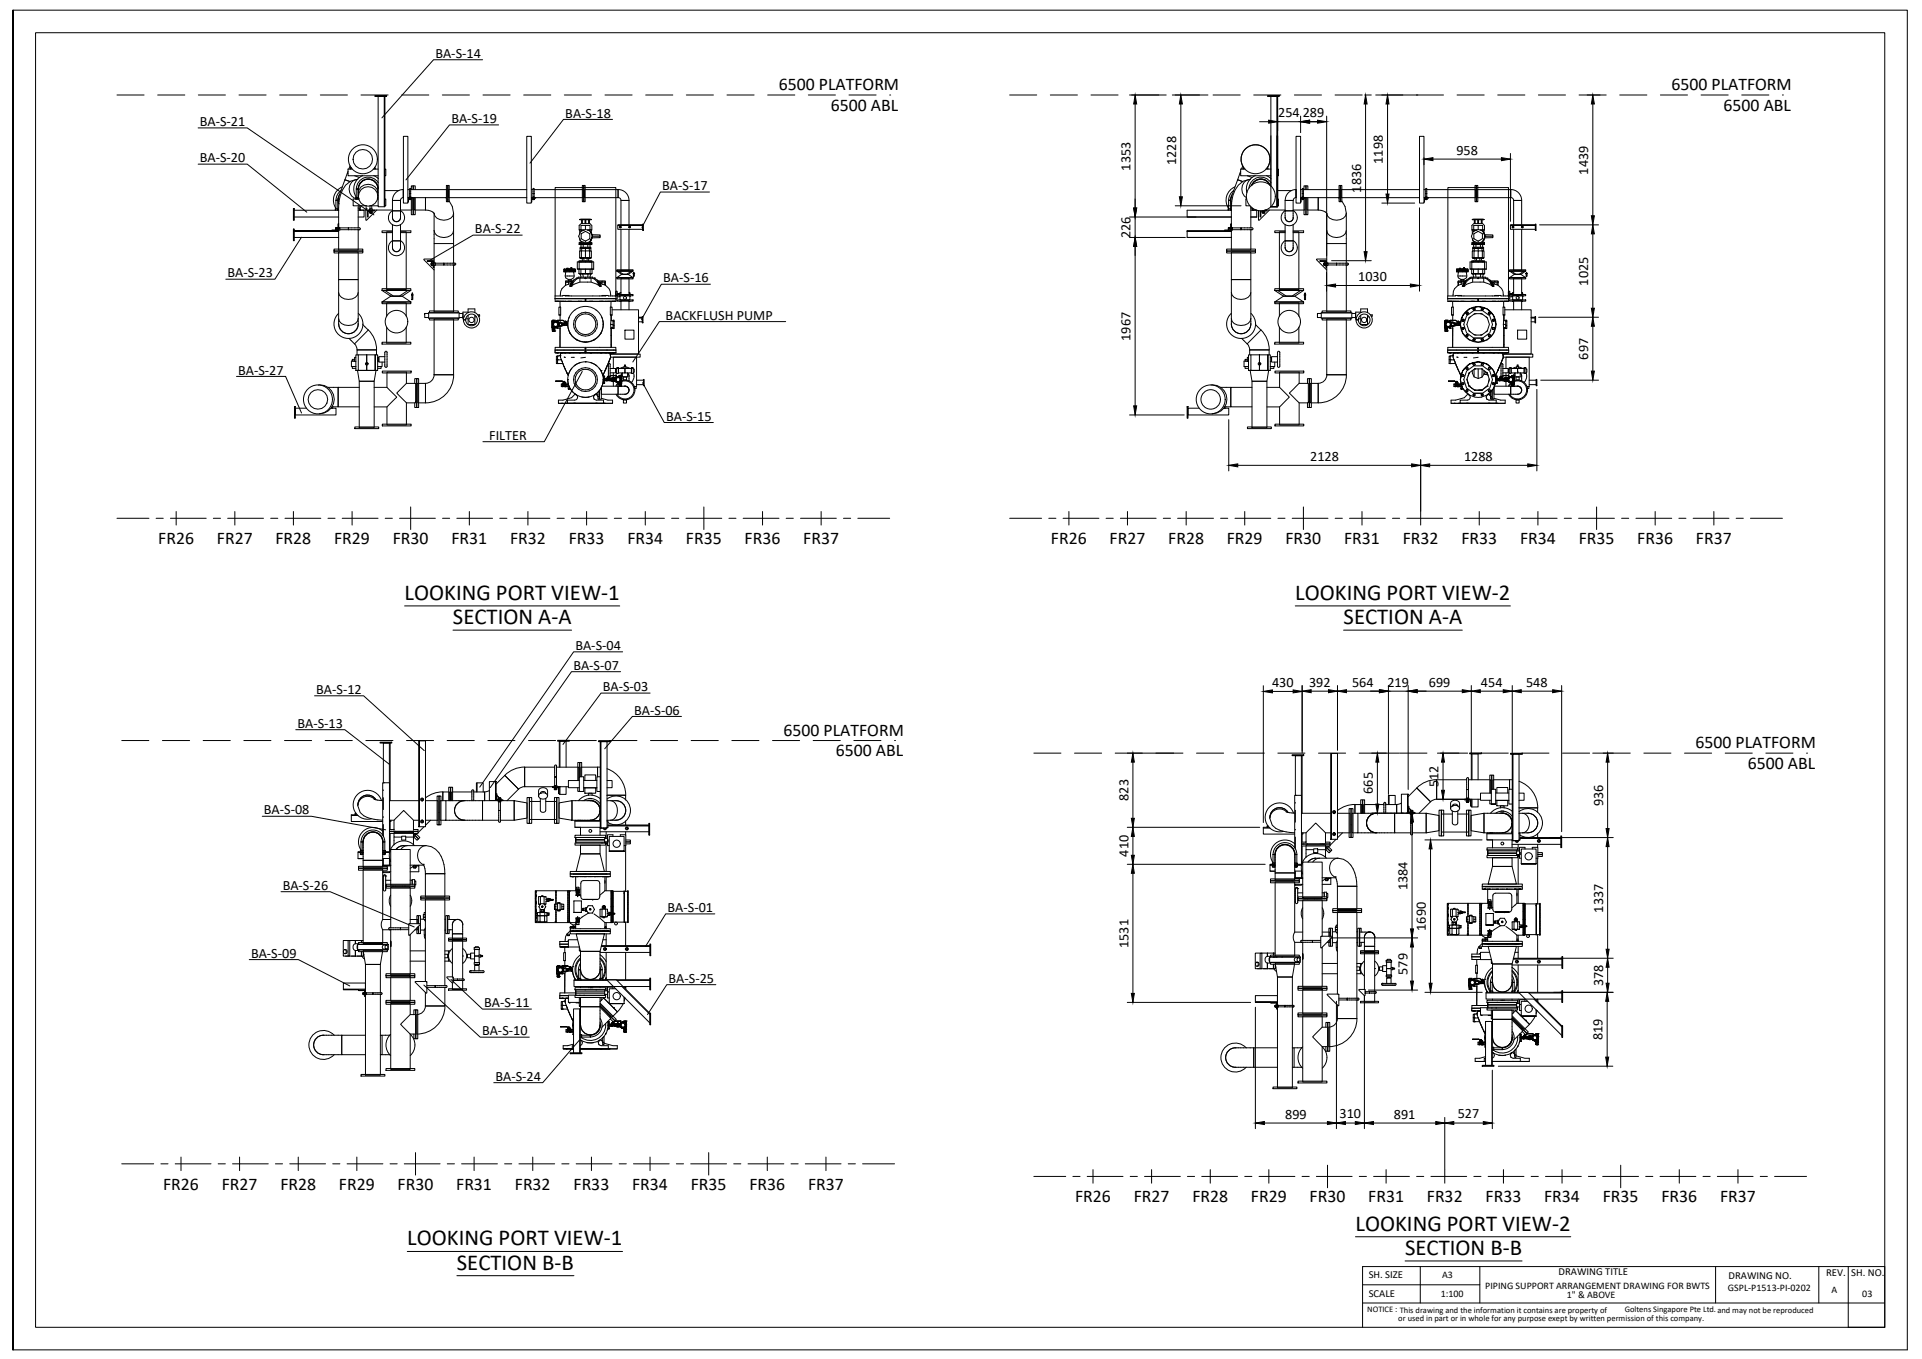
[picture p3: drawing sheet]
<svg xmlns="http://www.w3.org/2000/svg" width="420mm" height="297mm" viewBox="0 0 420 297" stroke-linecap="round" stroke-linejoin="round" font-family="sans-serif">
<defs><g id="words">
<g font-size="5">
<text x="88.4" y="131.1">LOOKING PORT VIEW-1</text>
<text x="283.2" y="131.1">LOOKING PORT VIEW-2</text>
<text x="99" y="136.4">SECTION A-A</text>
<text x="293.7" y="136.4">SECTION A-A</text>
<text x="296.3" y="269">LOOKING PORT VIEW-2</text>
<text x="89" y="272.2">LOOKING PORT VIEW-1</text>
<text x="307.2" y="274.3">SECTION B-B</text>
<text x="99.9" y="277.5">SECTION B-B</text>
</g>
<g font-size="3.9">
<text x="170.3" y="19.7">6500 PLATFORM</text>
<text x="365.4" y="19.7">6500 PLATFORM</text>
<text x="181.6" y="24.2">6500 ABL</text>
<text x="376.8" y="24.2">6500 ABL</text>
<text x="34.6" y="119">FR26</text>
<text x="47.4" y="119">FR27</text>
<text x="60.2" y="119">FR28</text>
<text x="73.1" y="119">FR29</text>
<text x="85.9" y="119">FR30</text>
<text x="98.7" y="119">FR31</text>
<text x="111.5" y="119">FR32</text>
<text x="124.3" y="119">FR33</text>
<text x="137.1" y="119">FR34</text>
<text x="150" y="119">FR35</text>
<text x="162.8" y="119">FR36</text>
<text x="175.6" y="119">FR37</text>
<text x="229.8" y="119">FR26</text>
<text x="242.6" y="119">FR27</text>
<text x="255.4" y="119">FR28</text>
<text x="268.2" y="119">FR29</text>
<text x="281" y="119">FR30</text>
<text x="293.8" y="119">FR31</text>
<text x="306.6" y="119">FR32</text>
<text x="319.5" y="119">FR33</text>
<text x="332.3" y="119">FR34</text>
<text x="345.1" y="119">FR35</text>
<text x="357.9" y="119">FR36</text>
<text x="370.7" y="119">FR37</text>
<text x="171.3" y="160.8">6500 PLATFORM</text>
<text x="182.7" y="165.3">6500 ABL</text>
<text x="370.7" y="163.5">6500 PLATFORM</text>
<text x="382.1" y="168.1">6500 ABL</text>
<text x="35.7" y="260.1">FR26</text>
<text x="48.5" y="260.1">FR27</text>
<text x="61.3" y="260.1">FR28</text>
<text x="74.1" y="260.1">FR29</text>
<text x="86.9" y="260.1">FR30</text>
<text x="99.7" y="260.1">FR31</text>
<text x="112.6" y="260.1">FR32</text>
<text x="125.4" y="260.1">FR33</text>
<text x="138.2" y="260.1">FR34</text>
<text x="151" y="260.1">FR35</text>
<text x="163.8" y="260.1">FR36</text>
<text x="176.6" y="260.1">FR37</text>
<text x="235" y="262.8">FR26</text>
<text x="247.8" y="262.8">FR27</text>
<text x="260.7" y="262.8">FR28</text>
<text x="273.5" y="262.8">FR29</text>
<text x="286.3" y="262.8">FR30</text>
<text x="299.1" y="262.8">FR31</text>
<text x="311.9" y="262.8">FR32</text>
<text x="324.7" y="262.8">FR33</text>
<text x="337.6" y="262.8">FR34</text>
<text x="350.4" y="262.8">FR35</text>
<text x="363.2" y="262.8">FR36</text>
<text x="376" y="262.8">FR37</text>
</g>
<g font-size="3.1">
<text x="95.2" y="12.7">BA-S-14</text>
<text x="43.7" y="27.6">BA-S-21</text>
<text x="98.7" y="26.9">BA-S-19</text>
<text x="123.6" y="25.7">BA-S-18</text>
<text x="279.4" y="25.6">254</text>
<text x="284.8" y="25.6">289</text>
<text x="43.7" y="35.5">BA-S-20</text>
<text x="302.3" y="35.8" transform="rotate(-90 302.3 35.8)">1198</text>
<text x="318.4" y="33.8">958</text>
<text x="144.8" y="41.6">BA-S-17</text>
<text x="247.1" y="37.3" transform="rotate(-90 247.1 37.3)">1353</text>
<text x="257.1" y="36.1" transform="rotate(-90 257.1 36.1)">1228</text>
<text x="347.2" y="38.2" transform="rotate(-90 347.2 38.2)">1439</text>
<text x="297.5" y="42.1" transform="rotate(-90 297.5 42.1)">1836</text>
<text x="103.8" y="51">BA-S-22</text>
<text x="247.1" y="52" transform="rotate(-90 247.1 52)">226</text>
<text x="49.7" y="60.6">BA-S-23</text>
<text x="145" y="61.7">BA-S-16</text>
<text x="296.9" y="61.4">1030</text>
<text x="347.2" y="62.4" transform="rotate(-90 347.2 62.4)">1025</text>
<text x="145.5" y="70">BACKFLUSH PUMP</text>
<text x="247.1" y="74.5" transform="rotate(-90 247.1 74.5)">1967</text>
<text x="52.1" y="81.9">BA-S-27</text>
<text x="347.2" y="78.6" transform="rotate(-90 347.2 78.6)">697</text>
<text x="145.6" y="92">BA-S-15</text>
<text x="106.9" y="96.2">FILTER</text>
<text x="286.4" y="100.8">2128</text>
<text x="320" y="100.8">1288</text>
<text x="125.8" y="142.1">BA-S-04</text>
<text x="125.3" y="146.4">BA-S-07</text>
<text x="69.1" y="151.7">BA-S-12</text>
<text x="131.8" y="151.1">BA-S-03</text>
<text x="278.1" y="150.1">430</text>
<text x="286.2" y="150.1">392</text>
<text x="295.6" y="150.1">564</text>
<text x="303.3" y="150.1">219</text>
<text x="312.4" y="150.1">699</text>
<text x="323.8" y="150.1">454</text>
<text x="333.6" y="150.1">548</text>
<text x="65" y="159.1">BA-S-13</text>
<text x="138.6" y="156.2">BA-S-06</text>
<text x="300.1" y="173.5" transform="rotate(-90 300.1 173.5)">665</text>
<text x="314.5" y="172" transform="rotate(-90 314.5 172)">512</text>
<text x="57.7" y="178">BA-S-08</text>
<text x="246.7" y="175" transform="rotate(-90 246.7 175)">823</text>
<text x="350.4" y="176.2" transform="rotate(-90 350.4 176.2)">936</text>
<text x="246.7" y="187.2" transform="rotate(-90 246.7 187.2)">410</text>
<text x="61.8" y="194.5">BA-S-26</text>
<text x="307.7" y="194.6" transform="rotate(-90 307.7 194.6)">1384</text>
<text x="145.9" y="199.3">BA-S-01</text>
<text x="311.7" y="203.5" transform="rotate(-90 311.7 203.5)">1690</text>
<text x="350.4" y="199.5" transform="rotate(-90 350.4 199.5)">1337</text>
<text x="54.9" y="209.3">BA-S-09</text>
<text x="246.7" y="207.2" transform="rotate(-90 246.7 207.2)">1531</text>
<text x="146.1" y="214.8">BA-S-25</text>
<text x="307.7" y="213.1" transform="rotate(-90 307.7 213.1)">579</text>
<text x="350.4" y="215.5" transform="rotate(-90 350.4 215.5)">378</text>
<text x="105.8" y="220.2">BA-S-11</text>
<text x="105.4" y="226.3">BA-S-10</text>
<text x="350.3" y="227.3" transform="rotate(-90 350.3 227.3)">819</text>
<text x="108.3" y="236.2">BA-S-24</text>
<text x="281" y="244.5">899</text>
<text x="292.8" y="244.4">310</text>
<text x="304.7" y="244.6">891</text>
<text x="318.7" y="244.4">527</text>
</g>
<g font-size="2.3">
<text x="299.2" y="279.4">SH. SIZE</text>
<text x="340.7" y="278.6">DRAWING TITLE</text>
<text x="377.9" y="279.6">DRAWING NO.</text>
<text x="399.2" y="279">REV.</text>
<text x="404.7" y="278.9">SH. NO.</text>
<text x="299.2" y="283.4">SCALE</text>
</g>
<g font-size="2.2">
<text x="315.2" y="279.4">A3</text>
<text x="324.7" y="281.8">PIPING SUPPORT ARRANGEMENT DRAWING FOR BWTS</text>
<text x="314.9" y="283.6">1:100</text>
<text x="342.5" y="283.8">1&quot; &amp; ABOVE</text>
<text x="377.7" y="282.2">GSPL-P1513-PI-0202</text>
<text x="400.4" y="282.5">A</text>
<text x="407.1" y="283.4">03</text>
</g>
<g font-size="1.9">
<text x="298.9" y="286.8">NOTICE : This drawing and the information it contains are property of</text>
<text x="355.2" y="286.8">Goltens Singapore Pte Ltd.and may not be reproduced</text>
<text x="305.7" y="288.8">or used in part or in whole for any purpose exept by written permission of this company.</text>
</g>
</g></defs>
<!-- layer: SymbolsOnDrawingSheet_0 -->
<path d="M2.8 2.2h414.1v292.8h-414.1zM7.8 7.2h404.2v282.9h-404.2zM310.5 276.8v8M323.5 276.8v8M375 276.8v8M397.6 276.8v8M404 276.8v13.3h8v-13.3h-114.1v13.3M2.8 295v-292.8v292.8M297.9 280.8h25.6M297.9 284.8h114.1" fill="none" stroke="#000" stroke-width=".22"/>
<!-- layer: Ballast_System -->
<g fill="none" stroke="#000" stroke-width=".22">
<path d="M76.1 37.9l-.2-.1-.5 1.5 1.1 .4-1.1-.4-1.4 3.8M76.1 37.4l-.2 .4M76.5 36.2l-.3 .8M76.6 37v-.3h.1v.3M76.7 36.6v.1M76.7 36.7h.1M77.5 38.4l1.1 .4M78.2 39.2a4.3 4.3 0 0 0-3.8 3.5l-.4 2.6v3.6M78.2 39.2a2.14 2.14 0 0 0-1.9 1.9 2.14 2.14 0 0 0 1.4 2.2M79.3 38.4a3.2 3.2 0 0 0-1.4 4.7M81.7 38.4l1 .7M81.9 37v-.3h.1v.3"/>
<path d="M81.9 36.6v.1M82.7 39.9a2.59 2.59 0 0 0-2.9-1.1 2.59 2.59 0 0 0-1.9 2.5v1.9h.3v.3h-.3M271.2 37.9l-.1-.1-.5 1.5 1.1 .4-1.1-.4-1.4 3.8M271.2 37.4l-.1 .4M271.7 36.2l-.3 .8M271.7 37v-.3h.2v.3M271.9 36.7h.1M272.7 38.4l1 .4M273.3 39.2a4.4 4.4 0 0 0-3.8 3.5l-.3 2.6v3.6M273.4 39.2a2.16 2.16 0 0 0-1.9 1.7 2.16 2.16 0 0 0 1 2.3M274.4 38.4a3.2 3.2 0 0 0-1.8 3.7M276.8 38.4l1.1 .7"/>
<path d="M277 36.7v.3M277 36.7h.2v.3M277.6 34.8a3.2 3.2 0 0 0-4.1-3 3.2 3.2 0 0 0-1.6 4.9M277.6 34.8l-.1 .8-.4 1.1M277.8 39.9a2.59 2.59 0 0 0-2.8-1.1 2.59 2.59 0 0 0-2 2.3M73 54.4h6.3v.4h-6.3zM73 54.9h6.3v.4h-6.3zM73.3 46v-.4h.2v.4M73.4 49.8v.4v-.4M73.4 50.2h.1M73.4 49.8h.1M73.5 49.7h.3v.3h-.3z"/>
<path d="M73.5 50v.3M73.8 45.6h.2v.4M73.8 50v.3M73.8 50.2h.1M73.8 49.8h.1M73.8 43.8h-.4h.4M73.8 46h.1M73.8 43.8v1.8M74 55.1h4.3v6h-4.3zM74 49.7h.3v.3h-.3M74 43l-.1 .8 .2 .8M74.2 42.5l-.4 1.3"/>
<path d="M74.3 49.8h4.3l.2 .2-.2 .2M74.3 50v.3h-.3M74.3 50.2h4.3M74.6 41.6a2.59 2.59 0 0 0-1.1 2.2l-.1 1.8h.4v.4M74.8 40.8a3.2 3.2 0 0 0-1.4 4.7M76.2 49.8v.4zM77.7 43.2h.2v.3h-.2zM77.9 43.5h.1M78.3 41.3h-.4h.4M78.3 43.5h.1M78.3 41.3l-.1 1.9h.2M78.3 45.6h.3v.4"/>
<path d="M78.3 45v4.8M78.3 42.1a2.15 2.15 0 0 1 2.2-1.8 2.15 2.15 0 0 1 2.1 1.8M78.4 43.3v.2h-.2M78.6 50.2h-.3v4.5h-4.3v-2.8M78.6 45v.6h.2v.4M78.6 46h.1M78.8 45.9h1.2M79 45l-.3 .5M80 45v.9h.8M80.8 46.1h.3v.4h-.3zM80.8 46v-.4h.3v.4M80.8 46.5h.1"/>
<path d="M80.9 46.5h.4h-.4M80.9 45v.6M80.9 46.1h.1M81.1 46.1h.3v.4h-.3M81.1 45.6h.3v.4M81.3 46h.1M81.3 45v.6M81.3 46.1h.1M81.4 45.9h4.4M81.4 46.5h-.1M82.5 43.3l.2 .2M82.6 43.2h.1"/>
<path d="M82.6 41.3v1.6M82.6 41.3a2.13 2.13 0 0 0-2.1-2.1 2.13 2.13 0 0 0-2.1 2.1l-.1 1.6M82.7 41.2a2.21 2.21 0 0 0-2.2-2.1 2.21 2.21 0 0 0-2.2 2.2M84.1 41.7h3.1M85.8 52.6a1.77 1.77 0 0 0-.5 2.7 1.77 1.77 0 0 0 2.7 0 1.77 1.77 0 0 0-.4-2.7M85.8 46a1.77 1.77 0 0 0-.5 2.7 1.77 1.77 0 0 0 2.7 0 1.77 1.77 0 0 0-.4-2.7M85.8 50.5h-2.3v.3h2.3M85.8 43.8h1.8v2.3h-1.8zM85.8 47.6a.88 .88 0 0 0 .9 .9 .88 .88 0 0 0 .9-.9M85.8 49.1v3.5h1.8v-3.5M85.8 52.6h1.8v1.5a.88 .88 0 0 1-.9 .9 .88 .88 0 0 1-.9-.9zM85.8 50.7h-1.3v12.6h4.3v-12.6h-1.2"/>
<path d="M86.7 41.9l.9-.4 .6-.1v1.8a.62 .62 0 0 0-.6 .6h-1.8a2.38 2.38 0 0 1 .9-1.9zM87.6 50.5h2.2v.3h-2.2M87.6 46.1h-1.8v1.5M87.6 46.1v1.5M88.2 41.4v1.8M89.2 41.4h.3M89.5 43.3h.2v.2h-.2zM89.5 43.2v-.2h.2v.2M89.5 43.5v.1M89.5 43.6h.3h-.3M89.5 42.3h.3zM89.5 41.3v1.7"/>
<path d="M89.5 43.3h.1M89.6 41.3l.1-.1 .1 .1M89.7 43.3h.1v.2h-.1M89.7 43h.1v.2M89.8 43.2h.1M89.8 41.4h7.9v1.8h-7.5M89.8 41.3v1.7M89.8 43.3h.1M89.8 43.5v.1M89.9 41.4v-.8h.4v.8M90.1 43.3v2.6h-2.5M90.3 43.2v3.7h-.4v-3.6"/>
<path d="M90.4 41.4v-.8h.4v.8M90.4 43.2v3.7h.4v-3.7M90.6 43.2v2.7h2.4v-2.7v2.7a2.41 2.41 0 0 1 1.9 .7M94.3 57.5v.4v-.4M94.3 57.9h.1M94.3 57.5h.1M94.3 57.4h.4v.3h-.4zM94.3 57.7v.3h.4v-.3M94.3 58h.4M94.7 57.9h.1M94.7 57.5h.1M94.9 58h.1"/>
<path d="M94.9 46.6v6.6M95.2 57.7v.3h-.3M95.2 57.9h4.2M95.2 57.5h4.2M97 57.5v.4zM97.4 43.2l.2 .1M97.6 40.5h.3v3.6h-.3zM97.9 43.6h.1M97.9 40.5h.3v3.6h-.3zM98.2 43.9l.7 1.2 .3 1.5M99.2 57.5v-4.3h-4.3v4.2h.3v.3h-.3M99.2 46.6v3.8a2.05 2.05 0 0 1-3 1.4l-.7-.3-.4-.5-.2-.6"/>
<path d="M99.2 46.6a2.05 2.05 0 0 1-3 1.4l-.7-.3-.4-.5-.2-.6M99.2 50.4v2.8M99.4 57.9h-.2v10.3h-4.3v-10.2M99.4 57.5l.2 .2-.2 .2M115.2 41.4h-17.1v1.8h17.1M116.1 41.4h.4M116.5 43.3h.1v.2h-.1zM116.5 43.2v-.2h.1v.2M116.5 43.5v.1M116.5 43.6h.3h-.3M116.5 42.3h.3zM116.5 41.3v1.7"/>
<path d="M116.5 43.3h.1M116.5 41.3l.1-.1 .2 .1M116.6 43.3h.2v.2h-.2M116.6 43h.2v.2M116.8 43.2h.1M116.8 41.4h10.7v1.8h-10.4M116.8 41.3v1.7M116.8 43.3h.1M116.8 43.5v.1M116.8 43.5h.1M127.3 40.5h.3v3.6h-.3zM127.6 40.5h.3v3.6h-.3z"/>
<path d="M127.8 41.4h7.3v1.8h-7.3zM134.8 59.2h3.6l-1.1 .8h-1.4zM134.8 59h3.6v.2h-3.6zM135.1 41.4a2.38 2.38 0 0 1 2.4 2.4h-1.8a.62 .62 0 0 0-.6-.6zM135.2 59.2h2.8l-1 .8h-.7zM135.5 49.4l.3 .2-.1 .2-.3-.2zM135.7 49.1v-5.3h1.8v5.3M135.7 50.1v9h1.8v-9M137.5 49.4l.3 .2-.1 .2-.3-.2zM138.5 59.8h.2v.6h-.2zM138.6 59.5l.2 .3h-.4zM268.1 54.4h6.4v.4h-6.4z"/>
<path d="M268.1 54.9h6.4v.4h-6.4zM268.4 46v-.4h.2v.4M268.5 49.8v.4v-.4M268.5 50.2h.1M268.5 49.8h.1M268.6 43.8v1.8M268.6 45.6h.4v.4M268.6 49.7h.4v.3h-.4zM268.6 50v.3M269 45.6h.1v.4M269 50.2h.1M269 49.8h.1"/>
<path d="M269 50v.3M269 43.8h-.4h.4M269 46h.1M269 43.8v1.8M269.2 49.7h.2v.3h-.2M269.2 55.1h4.2v6h-4.2zM269.2 43l-.1 .8 .1 .8M269.4 42.5l-.4 1.3M269.4 50.2h4.3h-.3v4.5h-4.2v-2.8M269.4 50v.3h-.2M269.4 49.8h4.3M269.7 41.6a2.59 2.59 0 0 0-1.1 2.2"/>
<path d="M269.9 40.8a3.2 3.2 0 0 0-1.3 4.7M271.3 49.8v.4zM273.4 45.6h.4v.4M273.5 45.2l-.1 4.6M273.5 40.6a2.21 2.21 0 0 1 2.1-1.5 2.21 2.21 0 0 1 2.1 1.5M273.7 40.5a2.13 2.13 0 0 1 1.9-1.3 2.13 2.13 0 0 1 2 1.3M273.7 49.8l.2 .2-.2 .2M273.8 45.6h.1v.4M273.8 46h.1M273.8 45.5v.1M273.8 45.5h.1M273.9 45.9h.7"/>
<path d="M275.9 46.1h.3v.4h-.3zM275.9 46.5h.1M276 46.5h.4h-.4M276 46.1h.1M276.2 46.1h.3v.4h-.3M276.4 46.1h.1M276.5 46h.1M276.5 46.5h-.1M276.6 45.9h4.3M279.3 41.7h3M280.9 50.5h-2.2v.3h2.2M280.9 43.8h1.8v2.3h-1.8z"/>
<path d="M280.9 49.1v3.5h1.8v-3.5M280.9 50.7h-1.2v12.6h4.2v-12.6h-1.2M280.9 52.6a1.77 1.77 0 0 0-.4 2.7 1.77 1.77 0 0 0 2.7 0 1.77 1.77 0 0 0-.5-2.7M280.9 46a1.77 1.77 0 0 0-.4 2.7 1.77 1.77 0 0 0 2.7 0 1.77 1.77 0 0 0-.5-2.7M281 43.8a2.38 2.38 0 0 1 2.3-2.4v1.8a.59 .59 0 0 0-.6 .6h-1.8M281 47.6a.88 .88 0 0 0 .8 .9 .88 .88 0 0 0 .9-.9M282.7 50.5h2.3v.3h-2.3M282.7 46.1h-1.8v1.5M282.7 52.6v1.5a.88 .88 0 0 1-.9 .9 .88 .88 0 0 1-.8-.9M282.7 52.6h-1.8v1.5M282.7 46.1v1.5M284.3 41.4h.4"/>
<path d="M284.6 43.3h.2v.2h-.2zM284.6 43.2v-.2h.2v.2M284.6 43.5l.1 .1M284.7 43.6h.2h-.2M284.7 42.3h.2zM284.7 41.3v1.7M284.7 43.3h.1M284.7 41.3l.1-.1 .1 .1M284.8 43.3h.2v.2h-.2M284.8 43h.2v.2M284.9 43.2h.1M284.9 41.4h8v1.8h-7.6"/>
<path d="M284.9 43.5h.1M284.9 41.3v1.7M284.9 43.3h.1M284.9 43.5v.1M285.1 41.4v-.8h.4v.8M285.3 43.3v2.6h-2.6M285.5 43.2v3.7h-.4v-3.6M285.5 41.4v-.8h.4v.8M285.5 43.2v3.7h.4v-3.7M285.7 43.2v2.7h2.5v-2.7v2.7a2.4 2.4 0 0 1 1.8 .7M289.4 57.5v.4v-.4M289.4 57.9h.1"/>
<path d="M289.4 57.5h.1M289.5 57.4h.3v.3h-.3zM289.5 57.7v.3h.3v-.3M289.5 58h.3M289.8 57.9h.1M289.8 57.5h.1M290 57.4h.3v.3h-.3M290 57.4v-4.2h4.3v4.3M290 46.6v6.6M290.3 57.7v.3h-.3v10.2h4.3v-10.3h.3M290.3 57.9h4.3M290.3 57.5h4.3"/>
<path d="M292.2 57.5v.4zM292.6 43.2l.1 .1M292.7 40.5h.3v3.6h-.3zM293 43.6h.1M293.1 40.5h.2v3.6h-.2zM293.3 43.9l.7 1.2 .3 1.5M294.3 46.6v3.8a2.09 2.09 0 0 1-3 1.4l-.6-.3-.5-.5-.2-.6M294.3 46.6a2.08 2.08 0 0 1-2.9 1.4l-.7-.3-.5-.5-.1-.6M294.3 50.4v2.8M294.6 57.5l.2 .2-.2 .2M310.3 41.4h-17.1v1.8h17.1M311.3 41.4h.4"/>
<path d="M311.6 43.3h.2v.2h-.2zM311.6 43.2v-.2h.2v.2M311.6 43.5l.1 .1M311.7 41.3l.1-.1 .1 .1M311.7 43.6h.2h-.2M311.7 42.3h.2zM311.7 41.3v1.7M311.7 43.3h.1M311.8 43.3h.2v.2h-.2M311.8 43h.2v.2M311.9 43.2h.1M311.9 41.4h10.7v1.8h-10.3"/>
<path d="M311.9 41.3v1.7M311.9 43.3h.1M312 43.5l-.1 .1M322.4 40.5h.3v3.6h-.3zM322.8 40.5h.3v3.6h-.3zM322.9 41.4h7.3v1.8h-7.3zM330 59.2h3.5l-1 .8h-1.4zM330 59h3.5v.2h-3.5zM330.3 41.4a2.38 2.38 0 0 1 2.3 2.4h-1.7a.62 .62 0 0 0-.6-.6zM330.3 59.2h2.9l-1.1 .8h-.7zM330.6 49.4h.2v.4l-.3-.2zM330.9 49.1v-5.3h1.7v5.3"/>
<path d="M330.9 50.1v9h1.7v-9M332.7 49.4h.2v.4l-.3-.2zM333.6 59.8h.2v.6h-.2zM333.7 59.5l.2 .3h-.4zM74 68.5a3.2 3.2 0 0 0-.1 4.5 3.2 3.2 0 0 0 4.5 0 3.2 3.2 0 0 0-.1-4.5M74 61.1h4.3v2a2.08 2.08 0 0 1-.8 2 2.08 2.08 0 0 1-2.2 .2 1.76 1.76 0 0 1-1.3-2.2zM74 63.9v5.7a1.89 1.89 0 0 0 2.2 1.5 1.89 1.89 0 0 0 2.1-1.5M76.3 74l1.2 1.2M77.5 78.5h-.5v.4h.5h-.7v1.2h1h-.8v.4h.8M77.8 78.1h-.3v.9h.3M78 77.6v-1.1h4.3v1.1M78.3 63.9v6.9a2.13 2.13 0 0 1-2.1 2.1 2.13 2.13 0 0 1-2.2-2.1v-1.2"/>
<path d="M78.3 77.6h1.9M79.3 70.9l1.2 1.2M80.2 77.6h1.8v3.4h-1.8h1.8M80.2 77.6v1.6M80.2 79.8v1.2M80.5 72.1l-3 3.1M80.5 72.1l1.2 1.7 .5 1.3 .1 1.4h-4.3l-.1-.8-.4-.6M82 77.6h.6v3.4h-.6zM82 77.6v3.4h.6M82.6 78.1h.2v.9h-.2zM83.5 63.1h6.3v.4h-6.3zM83.5 66l1.9-1.3h2.5l1.9 1.3z"/>
<path d="M83.5 63.5h6.3l-1.9 1.2h-2.5zM83.5 74.8h6.3v.4h-6.3zM83.5 66h6.3v.4h-6.3zM83.5 79.1v1h-.9h.7v.4h-.7M84.1 78h-1.3v1.1h1.3M84.1 77v3.1M84.1 77l.3-.2 .2 .2M84.1 63.5h5.1l-1.9 1.2h-1.3zM84.5 69.1v-2.9h4.3v2.9M84.5 71.5v3.5h4.3v-3.5M84.6 77v3.1M90 64.5h.2v1h-.2z"/>
<path d="M90.1 64l.2 .5h-.3zM92.8 68.5h.9v.9h-.9zM93.7 69.4v.1h6.7v-.1M93.7 68.5v-.1h6.7v.1M93.9 69.5h6.3v.4h-6.3zM93.9 68h6.3v.4h-6.3zM94.9 69.7h4.3v12.2h-4.3zM100.4 68.5h.8v.9h-.8zM101.3 69.9h.5M101.3 69.9a1.77 1.77 0 0 1 2.6-1.6 1.77 1.77 0 0 1 .3 3 1.77 1.77 0 0 1-2.8-.9l-.1-.5M101.8 69.7h.5M102.3 68.9v2h1.5v-2"/>
<path d="M102.3 68.2h-1.1v1.5h.1M103.8 68.3v-.8h-1.5v.8M103.8 69.3h.3M104.4 68.8h.4v.3h-.2M133.6 73.3h.1M133.6 75.4h.1M134.6 64.5h.2M134.6 64.5h.2zM134.8 60.7l1.1-.7h1.4l1.1 .7zM134.8 60.7h3.6v.3h-3.6zM134.8 65.6h3.6v.2h-3.6zM134.8 64.4h3.6v.2h-3.6z"/>
<path d="M134.9 64.6v.7h-.2M134.9 64.4v-.6l-.1-.2-.2 .2v.9M134.9 64.2h.5v.2l.2-.2M135.5 64.6h2.2v1h-2.2zM135.5 64.8l-.1-.2v.3h-.5M135.6 65.8v.1M135.7 65.9h-.1h.1M135.7 60.8h1.8v3.7h-1.8zM135.7 67.7v-2h1.8v2M135.7 63.9h-.1v.5M136.4 64.9h.4v.4h-.4zM137.5 63.9h.2v.5v-.2l.1 .2"/>
<path d="M137.7 65.9h-.2h.2M137.7 65.8v.1M137.8 64.6l-.1 .2M269.1 68.5a3.2 3.2 0 0 0-.1 4.5 3.2 3.2 0 0 0 4.6 0 3.2 3.2 0 0 0-.1-4.5M269.2 61.1h4.2v2a2.06 2.06 0 0 1-.7 2 2.06 2.06 0 0 1-2.2 .2 1.72 1.72 0 0 1-1.3-2.2zM269.2 63.9v5.7a1.85 1.85 0 0 0 2.1 1.5 1.85 1.85 0 0 0 2.1-1.5M271.4 74l1.2 1.2M272.7 78.5h-.5v.4h.5h-.7v1.2h.9h-.7v.4h.7M272.9 78.1h-.2v.9h.2M273.2 77.6v-1.1h4.2v1.1M273.4 63.9v6.9a2.13 2.13 0 0 1-2.1 2.1 2.13 2.13 0 0 1-2.1-2.1v-1.2M273.5 77.6h1.8"/>
<path d="M274.5 70.9l1.1 1.2M275.3 77.6h1.9v3.4h-1.9h1.9M275.3 77.6v1.6M275.3 79.8v1.2M275.6 72.1l-3 3.1M275.7 72.1l1.2 1.7 .4 1.3 .2 1.4h-4.3l-.2-.8-.4-.6M277.2 77.6h.5v3.4h-.5zM277.2 77.6v3.4h.5M277.7 78.1h.3v.9h-.3M278.7 63.1h6.3v.4h-6.3zM278.7 79.1v1h-1h.8v.4h-.8M278.7 66l1.9-1.3h2.5l1.9 1.3z"/>
<path d="M278.7 63.5h6.3l-1.9 1.2h-2.5zM278.7 74.8h6.3v.4h-6.3zM278.7 66h6.3v.4h-6.3zM279.3 78h-1.3v1.1h1.3M279.3 63.5h5l-1.9 1.2h-1.2zM279.4 76.8h.3l.1 .2v3.1l-.3 .2-.2-.2zM279.7 69.1v-2.9h4.2v2.9M279.7 71.5v3.5h4.2v-3.5M285.2 64.5h.2v1h-.2zM285.3 64l.2 .5h-.4zM288 68.5h.8v.9h-.8zM288.8 69.4v.1h6.7v-.1"/>
<path d="M288.8 68.5v-.1h6.7v.1M289 69.5h6.3v.4h-6.3zM289 68h6.3v.4h-6.3zM290 69.7h4.3v12.2h-4.3zM295.5 68.5h.8v.9h-.8zM296.4 69.9h.5M296.9 69.9h-.5a1.77 1.77 0 0 1 2.6-1.6 1.77 1.77 0 0 1 .3 3 1.77 1.77 0 0 1-2.8-.9l-.1-.5M297 69.7h.5M297.5 68.9v2h1.4v-2M297.5 68.2h-1.1l.1 1.5M298.9 68.3v-.8h-1.4v.8M298.9 69.3h.4"/>
<path d="M299.6 68.8h.4v.3h-.3M328.7 73.3h.1M328.7 75.4h.1M329.7 64.5h.3M329.7 64.5h.3zM330 60.7l1.1-.7h1.4l1 .7zM330 60.7h3.5v.3h-3.5zM330 65.6h3.5v.2h-3.5zM330 64.4h3.5v.2h-3.5zM330 64.6v.7h-.2M330 64.4v-.6l-.1-.2-.1 .2-.1 .9M330 64.2h.6v.2l.1-.2"/>
<path d="M330.7 64.6h2.2v1h-2.2zM330.7 64.8l-.1-.2v.3h-.6M330.7 65.8v.1M330.9 65.9h-.2h.2M330.9 60.8h1.7v3.7h-1.7zM330.9 67.7v-2h1.7v2M330.9 63.9h-.2v.5M331.5 64.9h.5v.4h-.5zM332.6 63.9h.2l.1 .5M332.8 65.9h-.2h.2M332.8 65.8v.1M332.9 64.6v.2"/>
<path d="M71.7 84.7h2.2v4.2h-1.2M72.5 89.1v.1M72.5 89.2h.1M72.6 88.9l.1 .3M77.6 93.3h5.2v.4h-5.2zM77.8 81h.5h-.5v-3.4h.5v3.4M78.2 81l.3 2.3h3.3l.4-2.3M78.5 84.7h-4.6v4.2h4.6M78.5 83.3h3.3v10.2h-3.3zM80.2 81h-1.9h1.9M81.8 84.7h2.8l2.1 2.1-2.1 2.1h-2.8M83.6 81.1h6.3v.4h-6.3z"/>
<path d="M83.6 92.7h6.3v.4h-6.3zM84.1 80.1l.3 .2 .2-.2M88.2 84.4l.6-.6h2.1v4.3h-2.1l-2.1-2.2zM88.8 88.1v4.8h-4.2v-4M88.8 83.8v-2.5h-4.2v3.4M90.7 83.8v-1h.4v6.3h-.4v-1M91.1 82.8h.4v6.3h-.4zM91.3 83.8h1.7v4.3h-1.7zM94.9 81.9a1.91 1.91 0 0 1-1.9 1.9v4.3a6.1 6.1 0 0 0 6.2-6.2M94.9 81.9h4.3M131.6 84.4h3.5v1.8h-3.6v-1.5v2.6h-.5v-2M133.4 82.2v.3l-.3 .1"/>
<path d="M133.4 82.1v-2.5l-.2-.2-.2 .2v2.7M133.4 80.5h1.2v1h-1.2M134.7 82.1v.3M134.8 81.5l-.1 .6M134.8 80.7h-.2v.7h.2M134.8 80.4h.4zM135.2 83.6l-.6 .8M135.2 80.4v1.2h-.4v-1.2M135.2 80.5h1.4v1h-1.4zM135.2 80.5h1.2M135.3 83.8l-.5 .6M135.3 84.4h-.2v1.8h1.5a.88 .88 0 0 0 .9-.9 .88 .88 0 0 0-.9-.9h-1"/>
<path d="M135.6 83.6a1.98 1.98 0 0 1 2.7 .6 1.98 1.98 0 0 1-.7 2.7 1.98 1.98 0 0 1-2.7-.7M135.7 83.3l-.2 .1M135.7 83.3a2.17 2.17 0 0 1 2.9 1 2.17 2.17 0 0 1-1 2.9 2.17 2.17 0 0 1-2.9-1M136.3 82.4v.7h.7v-.7M136.3 87.4h.7v.7h-.7zM136.3 82.4h.6M136.4 80.5h.4M136.4 80.5v-.4h.4v.4M136.4 80.2l-.7 .3M136.4 84.4a.84 .84 0 0 1 1.1 .9M136.5 80.1v-.3h.2v.3M136.6 80.5h1.4v1h-1.4z"/>
<path d="M136.6 80.5h.1M136.8 80.5h1.2M136.9 80.2l.7 .3M137.2 81.5v.9h-1.2v-.9a1.84 1.84 0 0 0-.3 1.8M137.2 81.5l.3 .5v1.3M138 80.4h.4zM138 80.4v1.2h.4v-1.2M138.4 80.7h.2v.7h-.2M138.5 81.5l.1 1.1-.6 1M266.9 84.7h2.2v4.2h-1.3M267.6 89.1v.1M267.7 89.2h.1"/>
<path d="M267.7 88.9l.1 .3M272.7 93.3h5.2v.4h-5.2zM272.9 81h.6h-.6v-3.4h.6v3.4M273.3 81l.4 2.3h3.3l.3-2.3M273.7 84.7h-4.6v4.2h4.6M273.7 83.3h3.3v10.2h-3.3zM275.3 81h-1.8h1.8M277 84.7h2.7l2.2 2.1-2.2 2.1h-2.7M278.7 81.1h6.3v.4h-6.3zM278.7 92.7h6.3v.4h-6.3zM281.9 85.9l2.1-2.1h2v4.3h-2zM284 88.1v4.8h-4.3v-4"/>
<path d="M284 83.8v-2.5h-4.3v3.4M285.8 83.8v-1h.4v6.3h-.4v-1M286.3 82.8h.4v6.3h-.4zM286.5 83.8h1.7v4.3h-1.7zM290 81.9h4.3M290.1 81.9a1.91 1.91 0 0 1-1.9 1.9v4.3a6.1 6.1 0 0 0 6.1-6.2M326.6 83.8v.3M326.7 84.4h3.5v1.8h-3.6v-1.5v2.6h-.4v-2M328.5 82.2v.3l-.2 .1M328.5 82.1v-2.5l-.2-.2-.2 .2v2.7M328.5 80.5h1.2v1h-1.2M329.8 82.1v.3"/>
<path d="M329.9 81.5l-.1 .6M329.9 80.7h-.2v.7h.2M329.9 80.4h.4zM330.3 83.6l-.5 .8M330.3 80.4v1.2h-.4v-1.2M330.3 80.5h1.5v1h-1.5zM330.3 80.5h1.2M330.4 83.8l-.4 .6M330.5 84.4h-.3v1.8h1.6M330.7 83.6a1.98 1.98 0 0 1 2.8 .6 1.98 1.98 0 0 1-.7 2.7 1.98 1.98 0 0 1-2.8-.7M330.8 83.3l-.2 .1M330.8 84.4h1"/>
<path d="M331.4 82.4v.7h.7v-.7M331.4 87.4h.7v.7h-.7zM331.5 82.4h.5M331.5 80.2l-.7 .3M331.5 80.5h.5M331.5 80.5v-.4h.5v.4M331.6 84.4a.84 .84 0 0 1 1 .9M331.6 80.1v-.3h.3v.3M331.8 80.5h1.4v1h-1.4zM331.8 81.3h.1M331.8 80.5h.1M331.8 84.4a.88 .88 0 0 1 .8 .9 .88 .88 0 0 1-.8 .9"/>
<path d="M332 80.5h1.2M332 80.2l.7 .3M332.6 83.3v-1.3l-.3-.5v.9h-1.1v-.9a1.85 1.85 0 0 0-.4 1.8 2.17 2.17 0 0 1 2.9 1 2.17 2.17 0 0 1-1 2.9 2.17 2.17 0 0 1-2.9-1M333.2 80.4h.4zM333.2 80.4v1.2h.4v-1.2M333.6 80.7h.2v.7h-.2M333.6 81.5l.1 1.1-.5 1M77.6 178.1v-.3h.2v.3M77.8 177.7v.1M78.2 175.9v.2M81.8 174.7h.1M81.8 174.7l1.9 .3"/>
<path d="M81.9 174.7a2.14 2.14 0 0 0-2.3-.5 2.14 2.14 0 0 0-1.4 1.9 3.6 3.6 0 0 0 3.6 3l1.9 .2M82.2 174.8a2.13 2.13 0 0 0-2.4-.9 2.13 2.13 0 0 0-1.6 2M83.4 175a3.2 3.2 0 0 0-3.9-2.1 3.2 3.2 0 0 0-2.2 3.9 3.2 3.2 0 0 0 3.9 2.2M85.1 179.3h1M85.1 175h6.4M90.4 179.3h1.1M92 179.4l.3-.2 .3 .2v.3l-.3 .2-.3-.2zM92 174.6l.3-.2 .3 .2v.3l-.3 .2-.3-.2zM93 174.4l1-.6 1.1-.5 1.7-.2v1.9v-1.9h1.5v1.9M93 175h2.7v4.3h-2.7M94.1 179.3l-1.1 1.1M95.6 174h.4v6.3h-.4z"/>
<path d="M96 174h.4v6.3h-.4zM96 177.5l-.1 .1M96.2 175h1.3v4.3h-1.3zM97.5 175h8v4.3h-8M98.1 175v-2.9h.4v2.9M98.5 175v-2.9h.4v2.9M101.5 175a2.13 2.13 0 0 0-2.1 2.1 2.13 2.13 0 0 0 2.1 2.2M103.2 173.1h-4.5v1.9M103.2 175v-2.2l.2-.2 .2 .2v2.2M107 172.8l-1 .3-.1 1.9v-1.9h-2.3M108.5 171.4l1.8-1.9 3.1 3M108.6 173.9l.5 .5"/>
<path d="M108.9 175h-3.4v4.3h3.5M108.9 174.8h.1M109 179.5l.2 .2 .2-.2M109 177.1h.4zM109 175h.1M109 174.5h.4M109 175.3v4.3M109.2 175h.3v.3h-.3zM109.2 175h-.3v.3h.3M109.2 174.5h.3v.3h-.3zM109.2 174.5h-.3v.3h.3M109.4 174.8h.1"/>
<path d="M109.4 175.3v4.3M109.5 175h2.9v4.3h-3M109.7 175h.1M112.4 175l2.8 .5v3.3l-2.8 .5zM113.4 172.5l-2.6 2.5M113.4 172.5l.6-.4 .7-.1v-4.3l-1.4 .1-1.3 .5-1.6 1.2 3 3M115.2 174.3h.5v5.7h-.5zM121.2 172.2h.3v.3h-.3zM121.2 172.5v.1M121.2 167.7h-6.5v4.3h6.5v-.3h.3v.3M121.2 171.7l.1-4.3 .2-.2 .2 .2v4.3M121.2 172.6h.5h-.5"/>
<path d="M121.2 169.8h.5zM121.2 172.1v.1M121.5 172.2h.3v.3h-.3M121.5 171.7h.3v.3h2.5M121.7 167.7h4.8v2.9M121.7 172.1v.1M121.7 174.3h.5v5.7h-.5zM121.8 172.5l-.1 .1M122.2 175.5l2.8-.5v4.3l-2.8-.5zM125 175h4a2.13 2.13 0 0 1 2.2 2.1 2.13 2.13 0 0 1-2.2 2.2h-4zM126.3 179.3h.2M126.3 172.2v.8h1.3h-1v-3.2h1v3.2"/>
<path d="M126.6 170.6h-2.3v1.6h2.3M126.8 179.3h-.4M126.8 179.3h.1M126.9 179.3h.1M127 179.3h-.2M127.2 169.8v-3.1h-.4l-.1 3.1v-3.1h-.4v3.9M127.6 175a2.59 2.59 0 0 1 3.6 .7M127.6 172.2h2.9M127.6 170.6h2.9M127.9 172.2h2.3v1.2h-2.3zM127.9 170.6v-1.2h2.3v1.2M128.5 175a2.21 2.21 0 0 1 2.7 1.9"/>
<path d="M128.6 173.8v-.4h.8v.4M128.7 174.6h.7M128.8 175h.1M129.3 175h-.3M131.1 177.4l.1-.3v1.9M131.2 179.3h.1M131.2 169.8h-.7v3.2h.7M131.2 179h-.1v.3h.1M131.2 167.7h-.6v2.1v-2.1h-3.6v2.1M131.2 174.6a3.4 3.4 0 0 0-4.7 .4M132.7 175a2 2 0 0 1 2.2 2.7 1.76 1.76 0 0 1-1.4 1.6M132.7 170.6h1.1v1.6h-1.1"/>
<path d="M132.7 174.6a3.2 3.2 0 0 1 5.1 2.4 3.2 3.2 0 0 1-4.9 2.8M132.7 168a6.1 6.1 0 0 1 4.1 5.8M133.5 175a2.79 2.79 0 0 1 3 1.1 2.13 2.13 0 0 1-1.8 3.2h-2M136.8 173.8h-4.1h4.1v1.1M136.8 179.5v.8M277.6 178.7v.2M281.2 177.4l1.8 .3M281.2 177.4v.1M281.3 177.5a2.14 2.14 0 0 0-2.3-.6 2.14 2.14 0 0 0-1.4 2 3.6 3.6 0 0 0 3.5 2.9l1.9 .2M281.6 177.6a2.13 2.13 0 0 0-2.4-1 2.13 2.13 0 0 0-1.6 2.1M282.8 177.7a3.2 3.2 0 0 0-4-2.1 3.2 3.2 0 0 0-2.1 3.9 3.2 3.2 0 0 0 3.8 2.2M284.5 177.8h6.4"/>
<path d="M291.3 177.3l.3-.2 .3 .2v.4l-.3 .1-.3-.1zM292.4 177.8h2.7v4.2h-2.7M294.9 176.7h.4v6.3h-.4zM295.4 176.7h.4v6.3h-.4zM295.6 177.8h1.2v4.2h-1.2zM296.2 175.9v1.9v-1.9h1.5v1.9M296.2 175.8l-1.7 .3-1.1 .4-1 .7M296.8 177.8h8.1v4.2h-8.1M297.5 177.8v-3h.3v3M297.9 177.8v-3h.4v3M300.9 177.8a2.13 2.13 0 0 0-2.2 2.1 2.13 2.13 0 0 0 2.2 2.1M302.5 175.6l.2-.2 .2 .2"/>
<path d="M302.5 175.9h-4.4v1.9M302.5 175.6v2.2M302.9 175.9h2.4v1.9v-1.9M302.9 175.6v2.2M306.4 175.5l-1.1 .3M307.8 174.1l1.9-1.9 3 3M308 176.6l.5 .5M308.3 177.8h-3.4v4.2h3.5M308.3 177.5h.1M308.4 178v4.3l.2 .2 .2-.2v-4.3M308.4 179.9h.4zM308.4 177.7h.1"/>
<path d="M308.4 177.2h.4M308.4 177.5v.1M308.6 177.7h.3v.3h-.3zM308.6 177.7h-.3v.3h.3M308.6 177.2h.3v.3h-.3zM308.6 177.2h-.3v.3h.3M308.8 177.5v.1M308.9 177.8h2.9v4.2h-3M308.9 177.5h-.1M309.1 177.7v.1M311.8 177.8l2.8 .4v3.4l-2.8 .4zM312.7 175.2l-2.5 2.6"/>
<path d="M314.1 170.4v4.3l-.7 .1-.7 .4M314.1 170.4l-1.4 .2-1.3 .4-1.7 1.2 3 3M314.6 177.1h.5v5.6h-.5zM320.5 174.9h.3v.3h-.3zM320.5 174.7v-.3h.3v.3M320.5 175.2l.1 .1M320.6 175.3h.4h-.4M320.6 172.6h.4zM320.6 170.4h-6.5v4.3h6.4M320.6 170.2v4.2M320.6 174.9h.1M320.6 170.1l.2-.2 .2 .2"/>
<path d="M320.8 174.9h.3v.3h-.3M320.8 174.4h.3v.3M321 170.4h4.9v3M321 170.2v4.2M321 174.9h.1M321.1 177.1h.5v5.6h-.5zM321.1 175.2l-.1 .1M321.1 174.7h2.5M321.6 178.2l2.8-.4v4.2l-2.8-.4zM325.7 174.9v.8h.3M326 175.7h1h-1v-3.2h1v3.2M326 173.4h-2.4v1.5h2.4"/>
<path d="M326.5 172.5v-3.1h-.4v3.1v-3.1h-.4v4M326.9 177.7a2.59 2.59 0 0 1 3.7 .8M327 174.9h2.8M327 173.3h2.8M327.2 174.9h2.4v1.2h-2.4zM327.2 173.3v-1.2h2.4v1.2M327.9 177.7a2.21 2.21 0 0 1 2.7 1.9M328 176.6v-.5h.8v.5M328.1 177.3h.6M328.2 177.7v.1M328.4 177.8h-4v4.2h4M328.4 177.8a2.13 2.13 0 0 1 2.1 2.1 2.13 2.13 0 0 1-2.1 2.1"/>
<path d="M328.6 177.7l-.2 .1M330 170.4v2.1v-2.1h-3.7v2.1M330 170.4h.6M330.6 172.5h-.8v3.2h.8M330.6 177.3a3.4 3.4 0 0 0-4.8 .4M332.1 173.4h1.1v1.5h-1.1M332.1 177.8a2 2 0 0 1 2.2 2.6 1.76 1.76 0 0 1-1.5 1.6M332.1 177.4a3.2 3.2 0 0 1 5.1 2.4 3.2 3.2 0 0 1-4.9 2.7M332.1 170.8a6.1 6.1 0 0 1 4.1 5.8h-4.1h4v1M332.8 177.8a2.79 2.79 0 0 1 3.1 1 2.13 2.13 0 0 1-1.9 3.2M78.4 189.8h6.3v.4h-6.3zM78.4 189.4h6.3v.3h-6.3z"/>
<path d="M78.8 186.2v-.3h.1v.3M78.8 186.4h.1v.3h-.1zM78.9 184v1.9h.4v.3M78.9 186.3l.4 .1v.3l-.4 .1 .5-.1M78.9 184h.4M78.9 184a2.59 2.59 0 0 1 2.6-2.6 2.59 2.59 0 0 1 2.6 2.6M79.3 184a2.21 2.21 0 0 1 2.2-2.2 2.21 2.21 0 0 1 2.2 2.2M79.3 184l.1 1.9M79.3 186.3l.1 .1M79.4 188h4.3v1.5h-4.3zM80 182.5a2.13 2.13 0 0 1 2.3-.5 2.13 2.13 0 0 1 1.4 2v4h-4.3v-4l.1-.6zM83.7 186.4v.3"/>
<path d="M83.7 185.9l.1 .3M83.7 181.7a3.2 3.2 0 0 0-4.2-.1 3.2 3.2 0 0 0-.6 4.2M83.7 184h.4M83.7 184v1.9M83.7 186.3v.1M83.8 186.4h.3v.3h-.3M83.8 185.9h.3v.3M83.8 191.5h.1M83.8 191.5v3M83.8 191.5l.3-.3 .2 .3M84.1 186.3l.2 .1v.3h-.6M84.1 184v1.9h.2v.3"/>
<path d="M84.3 191.5v3l-.2 .3-.3-.3M84.3 191.5h.1M84.3 192.4h1.1M84.3 193.6h.1M84.4 193.7h6.3v.4h-6.3zM85.1 181.8h6.3v.4h-6.3M85.1 181.3h1M85.4 195.7a2.47 2.47 0 0 0 0 2.4M85.5 181.7h-.1M85.9 193.7h.1M86.1 181.5v-2.2l2.2-2.2 2.1 2.2v2.2M86.1 183v1.7"/>
<path d="M86.1 181.2l-.1 .1M86.4 181.7v.1M86.4 193.7h.1M87.8 182.8h.9v.8h-.9zM87.8 183h-1.7v-1.1h4.3v1.1h-1.7M88 193.7h.1M88.5 193.7h.1M89.1 184.8a1.77 1.77 0 0 0-1.5 .9M89.1 184.8a2.64 2.64 0 0 0-2.5 .9M89.1 184.8h4M89.2 181.7l.1 .1M89.5 181.7l.1 .1"/>
<path d="M89.7 192.4h.4v.9v-1h.5v1M89.7 189.1h2.9M89.7 195.7a2.47 2.47 0 0 1 0 2.4M89.8 181.7v.1M89.9 181.7v.1M90.1 193.7h.1M90.1 181.7l.1 .1M90.3 189.3h.2v.3h-.2zM90.4 181.3h1v.4h-6.3M90.4 182.3l1.1 1.1-.3 .3-.8-.8M90.4 183v1.7M90.4 182.6l.2 .2-.2 .2"/>
<path d="M90.4 181.7l.1 .1M90.5 189.2v.1M90.5 189.3h.3v.3h-.3M90.6 189.1l-.9 .7M90.6 184.8a3.2 3.2 0 0 0-4.1-.5 3.2 3.2 0 0 0-1.1 4M90.6 182.2l.3 .3 .3-.3M90.6 192.6h.3v.8h-.2M90.6 193.7h.1M90.9 189.2l.1 .1v.3h-.5M90.9 182.2l.9 .9-.3 .2-1.1-1.1M92 196.3h6.3v.4h-6.3zM92 195.9h6.3v.4h-6.3z"/>
<path d="M92.5 188.9h.1M92.5 188.9l.1 .2M92.7 180.7l-1.3 1.3M92.7 199.9h-.2h.2h-.2v.5h.5M93 199.5h-.3v.5h.3M93 191h4.2v5h-4.2zM93.1 184.8a4.6 4.6 0 0 1 4 4.2l.1 2h-4.2l-.4-1.9M93.1 184.8a2.19 2.19 0 0 0-1.8 1.9 2.19 2.19 0 0 0 1.3 2.3M124.7 190.5h8.7v.5h-8.7zM125.7 182.6h6.7v.4h-6.7zM125.7 184.2h6.7v.5h-6.7zM125.8 183.2l.1 .8z"/>
<path d="M125.9 184v.2h6.3v-.2h.6M125.9 183.2v-.2h6.3v.2M125.9 183.8h6.3M125.9 183.5h6.3M126.9 186.6h4.3l.9 3.9h-6.2zM126.9 184.7h4.3v1.9h-4.3zM126.9 180.8v1.8M131.2 180.8v1.8M131.5 184.2h.1M131.9 181l.2 .4h.3l.2-.4M132.1 181l.1 .3 .2-.3M132.2 183.2h.6v.8h-.6z"/>
<path d="M132.4 184.4h.4M132.5 181.8v1.4M132.5 191v.1M132.5 191.6v3.1M132.8 183.8h.1M132.8 183.6h.1M132.8 184h.1M132.8 184.3h-.3v6.2M133.2 186.1h3.2h-3.2v-3.3h3.2v3.3M134 182.8v-.3h-1.2v2.3h.4M135.6 182.8v-.3h1.2v2.3M136.4 186.1h-3.2h3.2"/>
<path d="M136.4 184.8h.4M136.8 181.8v.7M136.8 184.8v10M136.8 183.6h1v.4h-1M136.8 184h1v.4h-1M136.9 180.8h.3l.2 .3-.2 .3h-.3l-.2-.3zM277 180.8v-.3h.1v.3M277.1 180.4l.1 .1M277.7 192.1h6.3v.4h-6.3zM277.7 192.6h6.3v.4h-6.3zM278.1 188.9v-.3h.2v.3M278.1 189.1h.2v.4h-.2z"/>
<path d="M278.3 189.1h.4v.4h-.4h.5M278.3 186.8a2.59 2.59 0 0 1 2.6-2.6 2.59 2.59 0 0 1 2.6 2.6M278.7 186.8a2.21 2.21 0 0 1 2.2-2.2 2.21 2.21 0 0 1 2.2 2.2M278.7 189.1h.1M278.8 188.6l-.1-1.8h-.4v1.8h.4v.3M278.8 190.8h4.2v1.5h-4.2zM278.8 186.8v4h4.2v-4M278.8 186.8a2.13 2.13 0 0 1 2.1-2.2 2.13 2.13 0 0 1 2.1 2.2M283 189.1v.4M283 188.6l.1 .3M283 184.4a3.2 3.2 0 0 0-4.2 0 3.2 3.2 0 0 0-.5 4.1M283.1 188.6v-1.8h.4v1.8h.1v.3"/>
<path d="M283.1 189.1h.1M283.1 189.1h.4v.4h-.4M283.1 188.6h.4v.3M283.2 194.2h.1M283.2 194.2v3.1M283.2 197.3l.2 .2 .3-.2M283.2 194.2l.2-.2 .3 .2M283.5 189.1h.1v.4h-.5M283.7 194.2h.1M283.7 194.2v3.1M283.7 195.2h1.1M283.7 196.3h.1"/>
<path d="M283.7 196.5h6.4v.4h-6.4zM284.5 184.5h6.3v.4h-6.3M284.5 184.1h1M284.5 182h1M284.8 198.4a2.47 2.47 0 0 0 0 2.5M284.9 184.4l-.1 .1M285.2 196.4v.1M285.5 184.3v-2.3l2.1-2.1 2.2 2.1v2.3M285.5 185.7v1.7M285.5 184l-.1 .1M285.7 184.4l.1 .1M285.8 196.4v.1"/>
<path d="M287.2 185.5h.9v.9h-.9zM287.2 185.7h-1.7v-1h4.3v1h-1.7M287.3 196.4v.1M287.9 196.4v.1M288.4 187.6a1.77 1.77 0 0 0-1.4 .8M288.4 187.6a2.64 2.64 0 0 0-2.5 .8M288.4 187.6h4.1M288.6 184.4v.1M288.9 184.4v.1M289 195.1h.5v.9v-1h.5v1M289 191.9h3M289.1 198.4a2.47 2.47 0 0 1 0 2.5"/>
<path d="M289.1 184.4l.1 .1M289.2 184.4l.1 .1M289.5 196.4v.1M289.5 184.4l.1 .1M289.7 192.1h.2v.3h-.2v-.3M289.8 184.1h1v.3h-6.3M289.8 185.1l1 1-.3 .3-.7-.8M289.8 182h1.1M289.8 185.4l.2 .1-.2 .3M289.8 185.7v1.7M289.8 184.4v.1M289.8 192v.1"/>
<path d="M289.9 192.1h.3v.3h-.3M290 191.9l-.9 .6M290 187.6a3.2 3.2 0 0 0-4.1-.5 3.2 3.2 0 0 0-1.1 4M290 184.9l.3 .3 .3-.3M290 195.3h.3v.9h-.2M290 196.4v.1M290.2 192l.2 .1v.3h-.6M290.2 184.9l1 .9-.3 .3-1.1-1.1M291.3 182.1l.3-.1 .3 .1v.4l-.3 .1-.3-.1zM291.3 199.1h6.4v.4h-6.4zM291.3 198.6h6.4v.4h-6.4zM291.9 191.7h.1"/>
<path d="M292.1 183.5l-1.3 1.2M292.4 193.7h4.2v5.1h-4.2zM292.5 187.6a4.6 4.6 0 0 1 3.9 4.1l.2 2h-4.2l-.1-1.1-.4-.9M292.5 187.6a2.18 2.18 0 0 0-1.8 1.8 2.18 2.18 0 0 0 1.2 2.3M293.5 182l-1.1 1.1M295.4 180.3h-.1M324 193.2h8.8v.5h-8.8zM325.1 187h6.7v.5h-6.7zM325.1 185.3h6.7v.5h-6.7zM325.2 186l.1 .8zM325.3 186.8v.2h6.3v-.2h.6M325.3 186v-.2h6.3v.2"/>
<path d="M325.3 186.5h6.2M325.3 186.2h6.2M325.7 182h.1M325.8 182.1h.1M326.2 182l-.4 .1M326.2 182.1h.1M326.3 187.5h4.2v1.9h-4.2zM326.3 189.4h4.2l1 3.8h-6.2zM326.3 182.1h.1M326.3 183.6v1.7M326.3 182l-.1 .1M330.5 180.2v-.3v1.9"/>
<path d="M330.5 182.1h.1M330.5 183.6v1.7M330.6 181.8h-.1v.3h.1M330.9 187h.1M331.3 183.7l.1 .4h.4l.1-.4M331.4 183.7l.2 .3 .2-.3M331.6 186h.6v.8h-.6zM331.8 187.2h.4M331.9 184.6v1.4M331.9 193.7v.1M331.9 194.4v3M332.1 182h1.9"/>
<path d="M332.2 186.4h.1M332.2 186.8h.1M332.2 187h-.3v6.2M332.2 186.5h.1M332.6 188.8h3.2h-3.2v-3.2h3.2v3.2M333.4 185.6v-.4h-1.2v2.4h.4M335 185.6v-.4h1.2v2.4M335.8 188.8h-3.2h3.2M335.8 187.6h.4M336.1 182.2v.9M336.1 184.6v.6M336.1 187.6v10"/>
<path d="M336.2 186.4h1v.4h-1M336.2 186.8h1v.4h-1M336.2 183.5h.4l.2 .3-.2 .3h-.4l-.1-.3zM75.2 207.6a.4 .4 0 0 1 .5 .4 .4 .4 0 0 1-.5 .4 .54 .54 0 0 1 0-.8zM75.4 207.6a.45 .45 0 0 1 .5 .4 .45 .45 0 0 1-.5 .4M76.1 205.6h.4v3.4h-.4zM76.1 205.6h-1.1v3.4h1.1M76.5 205.6h2.9M77.7 207.8v1.2h-2.2M77.7 205.6v.7M78.2 206.4h6.7v1.2h-6.7zM78.2 206.5l-.2 .5 .2 .5"/>
<path d="M78.3 207.6l.1 .1M78.4 207.6h6.3v.4h-6.3zM78.4 207.7h.1M78.4 206.3h.1M78.4 206.3h-.7a.79 .79 0 0 0-.5 .7 .79 .79 0 0 0 .5 .8h.7M78.4 206h6.3v.4h-6.3zM78.4 206.3l-.1 .1M78.9 206.4h.1M79 206.4h.1M79 205.6v.4M79 208v1M79.1 206.4h.1"/>
<path d="M79.1 205.6v.4M79.1 208v1M79.1 209l.6 .6M79.4 217v.3v-.3M79.4 217.3h.1M79.4 217h.1M79.4 207.8h4.3l-.6 3h-3.2zM79.4 216.9h.3v.3h-.3zM79.4 217.2v.2h.3v-.2M79.4 217.4h.3M79.5 206.4h.1M79.5 208.2v.8h-2.7"/>
<path d="M79.5 208.6v.1M79.6 206.4h.1M79.7 217.3h.1M79.7 217h.1M79.9 216.9h.2v.3h-.2M79.9 216.9v-6.1h3.2v6.2M80.1 217.2v.2h-.2v17.6h3.2v-17.7h.3M80.1 217h3.3l.2 .2-.2 .1M80.1 217.3h3.3M80.8 206.4h.1M81.5 217v.3zM83.7 201v-11h-4.3v16.2h4.3v-3"/>
<path d="M84.4 219.1h6.3v.4h-6.3zM84.4 212.8h6.3v.4h-6.3zM84.5 206.6a.42 .42 0 0 1 .3 .5 .42 .42 0 0 1-.5 .3l-.1-.2a.48 .48 0 0 1 .3-.6h-.6a.46 .46 0 0 0-.3 .4 .46 .46 0 0 0 .3 .5h.6M85.1 202.8h4.3M85.1 202.8l-.2 .2 .2 .2M85.4 205.7v1.2zM85.4 206.8v-1v1M85.4 206.9v-1.2v1.2M85.4 205.7h.1M85.4 201h-1.7a2.14 2.14 0 0 0 0 2.2h1.7M87.5 202.8v.4zM89.4 203.2h-4.3h.3v9.8h4.3v-8.7"/>
<path d="M89.7 201.9v-8h-4.3v8.9M89.7 201h1.6v.9M89.7 207.8h3.3M89.7 210.1h3.3M91.3 202.6v.6h-.6M91.4 202.5v1.6h-.3v-1.3M91.4 201.9v-1.8h-.3v1.8M91.5 201.9v-1.8h.4v1.9M91.9 200.9h.8l.3 .5M91.9 202v2.1h-.4v-1.6M92.7 203.3l.1 1M92.8 201h.2"/>
<path d="M93 200.4l-.5 .1v.4M93 219.9a1.87 1.87 0 0 1-1.9 1.8M93 214.5v-18h4.2v18.9M93 204.3h-.2l.2 .9M93 202.8l-.3 .5h-.8M93 216.9v3M93 219.9h4.2M93.3 215.8h4.2h-.3v4.1h-4.2M93.3 215.4h4.2M95.1 215.4v.4zM97.2 208.6h.7v.7h-.7M97.2 207.8h.8v2.3h-.8"/>
<path d="M97.2 203.3h.2M97.2 200.9h.2M97.3 219.9a6.1 6.1 0 0 1-6.2 6.1v-4.2M97.4 200.1h.4v4h-.4zM97.5 215.4l.2 .2-.2 .2M98 201h2M98 203.2h.9M98 207.8h.4M98 210.1h.4M98.1 205.4h3.9v.3h-3.9zM98.1 216.1h3.9v.3h-3.9zM98.1 205h3.9v.4h-3.9z"/>
<path d="M98.2 201v-.9h-.3v4h.3v-.9M98.9 207.3a1.98 1.98 0 0 0 0 3.3M98.9 213.5v-8h2.2v8.5M98.9 204.1h2.2v1.1h-2.2zM99 213.9v.3M99.1 201.4a1.13 1.13 0 0 1 1.3-.4 1.13 1.13 0 0 1 .8 1.1l-.1 2h-2.2v-2zM99.2 214h2.2l.1 .2-.1 .1M99.2 214.2l-.2 .2M99.2 214.3h2.2M100 214v.3zM101.1 209h.1M101.2 207.3a1.98 1.98 0 0 1 0 3.3"/>
<path d="M101.4 214.3h-.3v2h-2.2v-1.4M102.2 208.6h.7v.7h-.7zM102.9 212.6h2.7M102.9 212.2h.1M102.9 212.2h2.7M102.9 212.2l-.2 .2 .2 .2M103.7 207.1h1.1v.4h-1.1zM103.7 210.4h1.1v.4h-1.1zM103.7 207.5h.1M103.7 207.5h1v1.5h-1zM103.7 209h1v1.4h-1zM103.7 208.3h-.8v1.3h.8"/>
<path d="M103.8 212.2v-1.2h.9v1.2M103.9 207.1v-.2h.7v.2M103.9 210.8h.7v.2h-.7zM104.7 208.7h.4v.5h-.4M104.7 207.5h.1M105.1 208.8h.4v.3h-.4zM105.6 212.2l.2 .2-.2 .2M124.7 203.6h8.7v.5h-8.7zM125.7 215.9h6.7v.4h-6.7zM125.7 217.6h6.7v.4h-6.7zM125.8 216.6l.1 .7zM125.9 217.5h-1.6v1.6h2.3"/>
<path d="M125.9 216.6v-.3h6.3v.3M125.9 217.3v.3h6.3v-.3M125.9 217.1h6.3M125.9 216.8h6.3M125.9 204.1h6.2l-.9 3.8h-4.3zM126.3 205.4h-2v1.6l2.3-.1v.9h.3M126.3 214.1v-.3h.2v.3M126.4 212l.1 1.8h.3v.3M126.4 212h.4M126.6 218v1.9h.3h-.3M126.6 217.6h.1M126.6 207.8h.3"/>
<path d="M126.8 213.8h.2v.3M126.8 214.1h.1M126.8 212v1.8M126.9 209.6a3.2 3.2 0 0 0-.5 4.1M126.9 207.9h4.3v4.1a2.13 2.13 0 0 1-2.2 2.1 2.13 2.13 0 0 1-2.1-2.1zM126.9 218h4.3v2h-4.3zM126.9 215.6v.3M126.9 209.4a3.4 3.4 0 0 0-.6 4.5M126.9 211.4l-.1 .6M126.9 210.5l-.3 .7-.1 .8M126.9 208.7a3.9 3.9 0 0 0-1.1 5.4M127.6 217.6h.1"/>
<path d="M127.9 216.3h.1M130.2 216.3h.1M131.1 214.1v-.3h.2v.3M131.2 219.3l3.5 3.5-.2 .3-3.3-3.3M131.2 218.9l.8-.8 3 3-1.1 1.2-2.7-2.8M131.2 215.6v.3M131.2 208.7l.9 .8 .4 .7M131.2 210.5l.3 .7 .1 .8M131.2 211.4l.1 .6M131.2 209.4a3.4 3.4 0 0 1 .6 4.5M131.2 209.6a3.2 3.2 0 0 1 .5 4.1M131.3 219.9l3.1 3.3-.3 .2-.7-.7"/>
<path d="M131.3 213.8h.3v.3M131.4 218v.7M131.6 213.8h.2v.3M131.6 214.1h.1M131.6 212h-.4v1.8M131.6 212v1.8M131.8 205.4h.7M132.1 218l-.1 .1 3 3 1.2-1.7M132.1 207.1h.3l.2 .3-.2 .3h-.3l-.2-.3zM132.2 216.6h.6v.7h-.6zM132.2 217.5h.2M132.4 217.3v.2"/>
<path d="M132.5 201.7v1.3M132.5 203.5v.1M132.5 204.1v2.6M132.5 208.2v5.9M132.5 215.6v1M132.5 213.7l-.2 .4M132.8 216.8h.1M132.9 219.1h.1M133.2 219.4h3.2M134 216.1v-.3h-1.2v2.3h.4M134.6 216.1h-1.4v3.3h3.2v-1.5M136.3 215.8h.5v.4"/>
<path d="M136.4 218.1h.2l-.1 .7M136.4 219.4h-3.2h3.2M136.8 201.5v5.2M136.8 208.2v5.9M136.8 215.6v.2M136.9 207.1h.3l.2 .3-.2 .3h-.3l-.2-.3zM274.6 210.4a.4 .4 0 0 1 .5 .3 .4 .4 0 0 1-.5 .4l-.1-.3zM274.8 210.3a.45 .45 0 0 1 .5 .5 .45 .45 0 0 1-.5 .4M275.5 208.3h.4v3.4h-.4zM275.5 208.3h-1.1v3.4h1.1M275.9 208.3h2.9M277.1 210.5v1.2h-2.2"/>
<path d="M277.1 208.3v.7M277.5 209.2h6.8v1.2h-6.8zM277.5 209.3l-.1 .5 .1 .4M277.7 210.4h.1M277.7 209.1h.1M277.7 209h-.6a.79 .79 0 0 0-.6 .8 .79 .79 0 0 0 .6 .7h.6M277.7 208.8h6.3v.4h-6.3zM277.7 210.4h6.3v.4h-6.3zM277.7 209.1v.1M278.2 209.2h.1M278.4 209.2h.1M278.4 208.3v.5"/>
<path d="M278.4 210.8v.9M278.5 209.2h.1M278.5 208.3v.5M278.5 210.8v.9M278.5 211.7l.6 .6M278.7 219.8v.3v-.3M278.7 219.8h.1M278.8 210.5h4.2l-.5 3.1h-3.2zM278.8 219.7h.3v.2h-.3zM278.8 219.9v.3h.3v-.3M278.8 209.2h.1M278.8 211v.7h-2.6"/>
<path d="M278.8 211.3l.1 .1M279 209.2h.1M279.1 219.8h.1M279.2 219.7h.3v.2h-.3M279.3 219.7v-6.1h3.2v6.2M279.5 219.9v.3h-.3l.1 17.6h3.2v-17.7h.3M279.5 219.8h3.3l.1 .1-.1 .2M280.2 209.2h.1M280.9 219.8v.3zM283 203.7v-11h-4.2v16.3h4.2v-3M283.7 215.6h6.4v.4h-6.4zM283.9 209.3a.42 .42 0 0 1 .3 .5 .42 .42 0 0 1-.5 .3l-.1-.1a.48 .48 0 0 1 .3-.7h-.6a.46 .46 0 0 0-.4 .5 .46 .46 0 0 0 .4 .4h.6"/>
<path d="M284.8 208.5v1.2zM284.8 209.6v-1v1M284.8 209.7v-1.2v1.2M284.8 208.5h.1M284.8 203.7h-1.8a2.14 2.14 0 0 0 0 2.3h1.8M286.9 205.5v.5zM288.7 205.5h-4.2l-.2 .2 .2 .2M288.7 206h-4.2h.3v9.8h4.2v-8.8M289 204.6v-7.9h-4.2v8.8M289 203.7h1.7v.9M289 210.6h3.4M289 212.8h3.4"/>
<path d="M290.5 204.6v-1.7h.3v1.7M290.7 205.4v.6h-.6M290.8 205.3v1.5h-.3v-1.2M290.9 204.6v-1.7h.4v1.8M291.3 203.7h.8l.3 .4M291.3 204.8v2h-.4v-1.6M292.1 202.6h-.2h.2h-.2v.6h.5M292.1 206v1.1M292.2 203.8h.2M292.3 203.2l-.4 .1v.4M292.4 207.1h-.3l.3 .8M292.4 202.2h-.3v.5h.3"/>
<path d="M292.4 205.6l-.3 .4h-.8M292.4 217.3v-18h4.2v18.9M292.4 219.7v2.9M292.7 218.6h4.2h-.3v4h-4.2M292.7 218.2h4.2M294.5 218.2v.4zM296.6 211.3h.7v.8h-.7M296.6 210.6h.8v2.2h-.8M296.6 206h.2M296.6 203.7h.2M296.8 202.9h.4v3.9h-.4zM296.9 218.2l.2 .2-.2 .2"/>
<path d="M297.4 203.7h2M297.4 206h.9M297.4 210.6h.4M297.4 212.8h.4M297.4 208.2h4v.3h-4zM297.4 218.9h4v.3h-4zM297.4 207.8h4v.3h-4zM297.6 203.7v-.8h-.3v3.9h.3v-.8M298.3 210.1a1.98 1.98 0 0 0 0 3.2M298.3 206.8h2.2v1.2h-2.2zM298.3 216.3v-8h2.2v8.4M298.4 216.7v.2"/>
<path d="M298.5 204.2a1.13 1.13 0 0 1 1.3-.4 1.13 1.13 0 0 1 .7 1v2h-2.2v-2zM298.5 216.7h2.2l.2 .2-.2 .2M298.5 216.9l-.1 .2M298.5 217.1h2.2M299 203.8a1.13 1.13 0 0 1 1.5 1M299.4 216.7v.4zM300.5 211.7h.1M300.5 210.1a1.98 1.98 0 0 1 0 3.2M300.7 217.1h-.2v1.9h-2.2v-1.4M301.5 211.3h.7v.8h-.7zM302.2 214.9h2.8l.2 .2-.2 .2M302.2 215.3h2.8"/>
<path d="M302.2 214.9h.1M302.2 214.9l-.2 .2 .2 .2M303 209.9h1.2v.4h-1.2zM303 213.1h1.2v.4h-1.2zM303 210.3h.1M303.1 210.3h1v1.4h-1zM303.1 211.7h1v1.4h-1zM303.1 211.1h-.9v1.2h.9M303.1 214.9v-1.2h1v1.2M303.3 209.9v-.2h.7v.2M303.3 213.5h.7v.2h-.7zM304.1 211.5h.4v.5h-.4"/>
<path d="M304.1 210.3h.1M304.5 211.6h.4v.2h-.4zM324 206.4h8.8v.5h-8.8zM325.1 218.6h6.7v.5h-6.7zM325.2 219.3l.1 .8zM325.3 219.3v-.2h6.3v.2M325.3 219.8h6.2M325.3 219.5h6.2M325.3 206.9h6.2l-1 3.8h-4.2zM325.6 208.2h-2v1.5h2.4M325.7 216.9v-.3h.1v.3M325.8 214.7v1.9h.4v.3"/>
<path d="M325.8 214.7h.4M326 209.7v.9h.2h-.2M326.2 216.6h.1v.3M326.2 216.9h.1M326.2 214.7v1.9M326.3 212.4a3.2 3.2 0 0 0-.5 4.1M326.3 210.7h4.2v4a2.13 2.13 0 0 1-2.1 2.1 2.13 2.13 0 0 1-2.1-2.1zM326.3 218.4v.2M326.3 212.1a3.4 3.4 0 0 0-.6 4.5M326.3 214.2l-.1 .5M326.3 213.2l-.4 .7-.1 .8M326.3 211.5a3.9 3.9 0 0 0-1.1 5.4"/>
<path d="M327.2 219.1h.1M329.6 219.1h.1M330.5 216.9v-.3h.2v.3M330.5 218.4v.2M330.5 211.5l.7 .5 .7 1M330.6 213.2l.3 .7 .1 .8M330.6 214.2v.5M330.6 212.1a3.4 3.4 0 0 1 .6 4.5M330.6 212.4a3.2 3.2 0 0 1 .4 4.1M330.7 216.6h.3v.3M331 216.6h.2v.3M331 216.9h.1"/>
<path d="M331 214.7h-.4v1.9M331 214.7v1.9M331.2 208.2h.7M331.4 209.9h.4l.1 .3-.1 .3h-.4l-.1-.3zM331.6 219.3h.6v.8h-.6zM331.9 204.4v1.3M331.9 206.3v.1M331.9 206.9v2.5M331.9 210.9v6M331.9 218.4v.9M331.9 216.4l-.3 .5M332.2 219.6h.1"/>
<path d="M332.2 219.5h.1M333.4 218.9v-.4h-1.2v2.4h.4M334 218.9h-1.4v3.2h3.2v-1.4M335.7 218.5h.5v.5M336.1 204.3v5.1M336.1 210.9v6M336.1 218.4v.1M336.2 209.9h.4l.2 .3-.2 .3h-.4l-.1-.3zM70.7 226.3h4v4.2h5.2M70.7 226.3a2.13 2.13 0 0 0-2.1 2.1 2.13 2.13 0 0 0 2.1 2.1M73 226.2a3.2 3.2 0 0 0-4.5-.1 3.2 3.2 0 0 0 0 4.6 3.2 3.2 0 0 0 4.5-.2M78.9 234.8h5.2v.4h-5.2z"/>
<path d="M79.9 226.3h-5.2v4.2h-4M83.1 226.3h.4v4.2h-.4M83.5 226.3h1.7M83.5 230.5h1.7M84.4 233.6h6.3v.4h-6.3zM85.4 226.1a3.2 3.2 0 0 0 0 4.6M89.7 221.8v-2.5h-4.3v14.4h4.3v-7.7M89.7 226.1a3.2 3.2 0 0 1 0 4.6M90.5 221.8v-1.1h.4v6.4h-.4v-1.1M90.7 221.8h-1l-2.1 2.1 2.1 2.1h1M90.9 220.7h.4v6.4h-.4zM125.4 222.8l-.2 1 .2 1.6"/>
<path d="M126.9 226.1h.3v.2h-.3M126.9 221.5h.1M126.9 221.3h.1M126.9 221.8h.1M126.9 222h.1M126.9 220.8v3.3a2.13 2.13 0 0 0 2.1 2.1 2.13 2.13 0 0 0 2.2-2.1M126.9 220.8v-.8h4.3v4.1M126.9 220.8h.1M127.2 226.3v.3h-.3M127.2 226.6v.2h-.3M127.2 226.7h1.8M129 226.7v-.4v.4"/>
<path d="M131.2 220.2l2.3 2.4-1.9 1.9M131.2 224.1h.1M131.2 224.1l-.3 1-.4 .5 .4-.4M131.2 222.6a2.59 2.59 0 0 1-2.2 4.1M131.2 223.5a2.21 2.21 0 0 1-2.2 2.8h-1.8M132.4 223.8a3.4 3.4 0 0 1-1.7 3.2 3.4 3.4 0 0 1-3.6-.2M132.9 223.3a3.9 3.9 0 0 1-1.7 4 3.9 3.9 0 0 1-4.3 0M270.1 229h4v4.3h-4M270.1 229a2.13 2.13 0 0 0-2.2 2.2 2.13 2.13 0 0 0 2.2 2.1M272.4 229a3.2 3.2 0 0 0-4.5-.1 3.2 3.2 0 0 0 0 4.5 3.2 3.2 0 0 0 4.5-.1M278.3 237.6h5.2v.4h-5.2zM278.7 220.1h.1"/>
<path d="M278.8 220.2h.3M279.1 220.1h.1M279.3 229h-5.2v4.3h5.2M279.5 220.1h3.3M282.5 229h.4v4.3h-.4M282.9 229h1.7M282.9 233.3h1.7M283.7 221.9h6.4v.4h-6.4zM283.7 236.3h6.4v.4h-6.4zM284.8 228.8a3.2 3.2 0 0 0 0 4.7M289 224.5v-2.4h-4.2v14.4h4.2v-7.7M289.1 228.8a3.2 3.2 0 0 1 0 4.7"/>
<path d="M289.8 224.5v-1h.4v6.3h-.4v-1M290 224.5h-1l-2.1 2.1 2.1 2.2h1M290.3 223.5h.4v6.3h-.4zM292.4 222.6a1.91 1.91 0 0 1-1.9 1.9v4.3a6.1 6.1 0 0 0 6.1-6.2M292.4 222.6h4.2M324.8 225.5l-.3 1 .3 1.6M325.1 220.3h6.7v.5h-6.7zM325.3 220.3h-1.7v1.5h2.4M325.3 220.1v.2h6.3v-.2M326 220.8v1.9h.3h-.3M326 220.3h.1M326.2 228.9h.3v.1h-.3"/>
<path d="M326.2 224.2h.1M326.2 224.1h.1M326.2 224.6h.1M326.2 224.7h.1M326.3 223.6v3.2a2.13 2.13 0 0 0 2.1 2.1 2.13 2.13 0 0 0 2.1-2.1M326.3 223.6v-.8h4.2v4M326.3 220.8h4.2v2h-4.2zM326.3 223.6h-.1M326.5 229.4v.2h-.3M326.5 229.4h1.9M327 220.3h.1M328.4 229.4v-.4v.4"/>
<path d="M330.5 221.7l.8-.8 3.1 3-1.2 1.1-2.7-2.7M330.5 222.9l2.4 2.4-2 2M330.5 226.8h.1M330.5 226.8l-.3 1.1-.3 .4 .4-.3M330.5 222l3.6 3.6-.3 .3-3.3-3.3M330.6 225.3a2.59 2.59 0 0 1-2.2 4.1M330.6 226.3a2.21 2.21 0 0 1-2.2 2.7h-1.9v.4h-.3M330.6 222.7l3.2 3.2-.3 .3-.7-.7M330.8 220.8v.6M331.3 220.9l3.1 3M331.4 220.8l-.1 .1M331.6 220.3h.1"/>
<path d="M331.8 226.5a3.4 3.4 0 0 1-1.7 3.2 3.4 3.4 0 0 1-3.6-.1M331.8 220.1l-.1 .2M332.2 226a3.9 3.9 0 0 1-1.6 4 3.9 3.9 0 0 1-4.4 0M332.3 221.8h.1M332.6 222.1h3.2M335.6 222.1l-1.2 1.8M335.8 222.1h-3.2h3.2M335.8 220.9h.2M336 220.9l-.2 .6"/>
<circle cx="79.3" cy="34.8" r="2.14"/>
<circle cx="79.3" cy="34.8" r="3.2"/>
<circle cx="274.5" cy="34.8" r="3.2"/>
<circle cx="80.5" cy="42.9" r="2.14"/>
<circle cx="135.6" cy="49.6" r=".12"/>
<circle cx="137.6" cy="49.6" r=".12"/>
<circle cx="275.6" cy="42.9" r="3.2"/>
<circle cx="330.7" cy="49.6" r=".12"/>
<circle cx="332.8" cy="49.6" r=".12"/>
<circle cx="80.2" cy="79.5" r=".29"/>
<circle cx="80.2" cy="79.5" r=".14"/>
<circle cx="86.7" cy="70.3" r="2.47"/>
<circle cx="103.1" cy="69.9" r=".58"/>
<circle cx="103.1" cy="69.9" r="1.28"/>
<circle cx="128" cy="70.9" r="2.28"/>
<circle cx="128" cy="70.9" r="3.9"/>
<circle cx="128" cy="70.9" r="2.61"/>
<circle cx="275.3" cy="79.5" r=".29"/>
<circle cx="275.3" cy="79.5" r=".14"/>
<circle cx="281.8" cy="70.3" r="2.47"/>
<circle cx="298.2" cy="69.9" r=".58"/>
<circle cx="298.2" cy="69.9" r="1.28"/>
<circle cx="128" cy="83" r="2.28"/>
<circle cx="128" cy="83" r="3.9"/>
<circle cx="128" cy="83" r="2.61"/>
<circle cx="92.3" cy="174.7" r=".2"/>
<circle cx="92.3" cy="179.5" r=".2"/>
<circle cx="291.7" cy="177.5" r=".2"/>
<circle cx="129" cy="181.6" r=".31"/>
<circle cx="134.8" cy="184.4" r=".79"/>
<circle cx="137.1" cy="181" r=".2"/>
<circle cx="291.7" cy="182.3" r=".2"/>
<circle cx="328.4" cy="184.4" r=".31"/>
<circle cx="334.2" cy="187.2" r=".79"/>
<circle cx="336.4" cy="183.8" r=".2"/>
<circle cx="132.2" cy="207.4" r=".2"/>
<circle cx="134.7" cy="201.9" r=".31"/>
<circle cx="134.8" cy="217.7" r=".79"/>
<circle cx="137.1" cy="207.4" r=".2"/>
<circle cx="331.6" cy="210.2" r=".2"/>
<circle cx="334" cy="204.6" r=".31"/>
<circle cx="336.4" cy="210.2" r=".2"/>
<circle cx="334.2" cy="220.5" r=".79"/>
</g>
<!-- layer: Support -->
<g fill="none" stroke="#000" stroke-width=".22">
<path d="M77 37h-.9v1.4h6.6M81.6 37h1.1M81.9 20.9h2.6v.2h-2.6zM84 21.1h.1v24.1h-.1zM84 21.1h-1.3v24.1h1.3M84.1 37h.2v1.4h-.2M272.2 37h-1v1.4h6.6M276.7 37h1.1M277.1 20.9h2.6v.2h-2.6zM277.8 29.7v11M279.1 21.1h.2v24.1h-.2zM279.1 21.1h-1.3v24.1h1.3v-15.5"/>
<path d="M279.3 37h.2v1.4h-.2M279.3 29.7v15.5M64.1 50.1h.2v2.5h-.2zM64.1 45.6h.2v2.6h-.2zM64.3 50.4h9.7v.2h-9.7h9.7v1.3h-9.7M64.3 47.4h9.7M64.3 46h9.7M73.9 48.9h.1v1.5h-1.4v-.1h1.3zM78.3 46h1.3v1.4h-1.3M78.5 43.5h-1.3v1.5h2.9M80 45.9v2.3l2.4-2.3M80 45.6h.1"/>
<path d="M80.3 46h1.5v.1h-1.3v1.3h-.2zM80.9 45h1.8M82.5 43.5h.2M84.1 43.5h.2v1.5h-.2M89.2 43.2v-13.4h-1v14.6h1v-.2M89.2 43.2l1 .1h-.9v.9h-.1zM93.4 57h1.5v1.5h-.2v-1.4h-1.3zM94.9 56.6l-2.2 .1 2.2 2.3M116.1 43.2v-13.4h-.9v14.6h.9v-.2M116.1 43.2l1 .1h-.8l-.2 .9zM140.5 49.1h-5.4l5.4 .2h-5.4v.8h5.4M140.5 49h.1v1.4h-.1z"/>
<path d="M259.5 51.9h9.7h-9.7v-1.3h9.7h-9.7v-.2h9.7v1.5M267.7 50.3h1.3v-1.4h.2v1.5h-1.5zM269.2 46h-9.7v1.4h9.7h-9.7M272.5 43.5h-.1v1.5h.9M273.4 46h1.3v1.4h-1.3M276.4 46h.6v.1h-1.4v1.3h-.1v-1.3M277.5 45.9l-2.3 2.3-.1-.1v-2.1M277.8 45.2h1.5zM277.8 45.1v.1M279.3 43.5h.2v1.5h-.2M284.3 43.2v-13.4h-1v14.6h1v-.2M284.3 43.2l1 .1h-.9l-.1 .9z"/>
<path d="M288.5 57h1.5v1.5h-.2v-1.4h-1.3zM290 56.6l-2.2 .1 2.2 2.3M311.3 43.2v-13.4h-1v14.6h1v-.2M311.3 43.2l1 .1h-.9v.9h-.1zM335.6 49.1h-5.4l5.4 .2h-5.4v.8h5.4M335.6 49h.2v1.4h-.2zM139.6 69.5h.8M139.6 69.3h.8M139.6 70.3h.8M140.4 69.2h.2v1.4h-.2zM334.7 69.5h.8M334.7 69.3h.8"/>
<path d="M334.7 70.3h.8M335.5 69.2h.2v1.4h-.2zM64.4 88.9h.2v2.5h-.2zM64.4 88.9h.1M67 89.2h-2.4v1.5h8.9v-1.5h-1.1M139.2 84.1h1.5M139.2 83.1h1.5M140.7 82.9h.1v1.4h-.1zM259.5 88.9h.2v2.5h-.2zM259.5 88.9h.1M262.1 89.2h-2.4v1.5h8.9v-1.5h-1.1M334.3 84.1h1.5"/>
<path d="M334.3 83.1h1.5M335.8 82.9h.2v1.4h-.2zM76.8 178.2h1.5M78.1 178.1h-1.3v1.5h6.9M83.1 162.2h2.5v.2h-2.5zM83.8 171.1h.1M83.8 172.7v.1M83.8 174.3v2.7M83.8 178.5v.1M85.1 171.1v-8.7h.2v12.6M85.1 162.4h-1.3v8.7M85.3 179.3v2"/>
<path d="M85.5 179.3v.3h-.2M91.5 161.9h.2v18.8h-.2zM91.7 161.9h1.3v18.8h-1.3M104.1 173.1v-2h1.5v2M104.3 171.1v2M107 170.8h1.5v4.2h-1.5zM108.3 170.8v4.2M108.5 173.5h.1v1.3h1.3v.2h-1.4zM120.8 172h1.5v1.4h-.2v-1.3h-1.3zM121.9 161.8h2.6v.2h-2.6zM122.3 167.7v-5.7h1.4v5.7M122.3 172h.1"/>
<path d="M122.4 162v5.7M122.4 172v1.6M123.7 172v1.6h-1.4v-.2M125.7 179.5h5.5M130.9 162.1h.3M130.9 161.9h2.5v.2h-2.5zM131.2 179.3h-5.5v1.5h5.5M131.4 162.1v18.9h-.2v-18.9h1.5v18.9h-1.3M132.7 162.1h.7M132.7 179.3h.2v1.5h-.2M132.7 179.5h.2M141.8 180h.2v2.5h-.2z"/>
<path d="M282.5 165h2.5v.2h-2.5zM283.2 173.8h.1M283.2 175.4v.1M283.2 177.1v2.6M284.5 173.8v-8.6h.2v12.6M284.5 165.2h-1.3v8.6M290.9 164.7h.2v18.8h-.2zM291.1 164.7h1.3v18.8h-1.3M303.5 175.9v-2h1.5v2M303.7 173.9v2M306.4 173.6h1.4v4.1h-1.4zM307.7 173.6v4.1"/>
<path d="M307.8 176.2h.2v1.4h1.3v.1h-1.5zM320.2 174.7h1.4v1.5h-.1v-1.3h-1.3zM321.3 164.6h2.5v.2h-2.5zM321.6 170.4v-5.6h1.5v5.6M321.6 174.7h.1M321.8 164.8v5.6M321.8 174.7v1.7M323.1 174.7v1.7h-1.5v-.2M330.2 164.6h2.6v.2h-2.6zM330.2 164.8h.4M330.7 164.8v18.9h-.1v-18.9h1.5v18.9h-1.4M332.1 164.8h.7"/>
<path d="M78.3 187.6l1.1 .1M78.9 186.3h-.6v1.3h1.1M79.4 186.2h-1.1v.1h1M83.1 189.7v.1M83.7 182.6v-11.5h1.4v15.1M83.7 189.2h1.7M83.7 190.5h1.7M83.7 189.1h1.7M83.7 183.5v.5M83.7 186.3h1.5M83.7 187.6h1.5M83.7 186.2h1.5"/>
<path d="M83.8 180.2v2.6M83.8 187.6v1.5M83.8 190.5v.2M85.1 190.5v.2h-1.4M85.1 187.6v1.5M85.1 187.9h.2M85.3 181.7v.1M85.3 182.2v3.8M90.9 189.2h.7v1.3h-1.9M91.6 189.1v.1h-1.2M125.7 180.8h1.2M131.2 181.8h10.6"/>
<path d="M131.2 181h1.5M132.9 180.5h8.9M132.9 180.3h8.9M276.2 181h1.4M277.5 180.8h-1.3v1.5h6.8M277.6 190.4h1.2M278.3 189.1h-.7v1.3h1.2M278.8 188.9h-1.2v.2h1.1M282.5 192.5v.1M283 185.3v-11.5h1.5v15.1M283 189.1h1.6M283 192h1.8"/>
<path d="M283 193.3h1.8M283 191.8h1.8M283 186.2v.6M283 190.4h1.6M283 188.9h1.6M283.2 181.3v.1M283.2 183v2.6M283.2 190.4v1.4M283.2 193.3v.2M284.5 193.3v.2h-1.5M284.5 190.4v1.4M284.5 190.6h.1"/>
<path d="M284.7 182v2.1M284.7 184.4v.1M284.7 184.9v3.8M284.8 182v.3h-.1M290.2 192h.7v1.3h-1.9M290.9 191.9v.1h-1.1M325 183.6h1.3M325 182.2h5.6M330.5 184.6h10.7M330.6 182.1h-5.6v1.5h5.5M330.6 183.7h1.5M332.1 182.1h.2v1.5h-.2"/>
<path d="M332.1 182.2h.2M332.3 183.2h8.9M332.3 183.1h8.9M341.2 182.7h.2v2.6h-.2zM75.1 216.2v-1.3h4.8v1.3M78.4 216.3h1.5v1.5h-.2v-1.3h-1.3zM78.4 216.3h-3.3v-.1h4.8v.1M89.4 202l2.4-.1 .1 .1-2.4 2.5-.1-.1zM90.7 214.6h2.6v2.4l-.2 .1zM97.7 213.6l1.3-.1v1.3l-.1 .1zM125.5 214.3h7.3M131.2 208.2h10.9"/>
<path d="M131.5 206.8h10.6M131.5 206.7h10.6M134.9 214.3h7.1M136 215.6l6 6.1M142 213.8h.2v2.5h-.2zM142 214.1h-16.5v1.5h16.5M142.1 206.3h.1v2.6h-.1zM274.4 218.9v-1.3h4.9v1.3M277.8 219.1h-3.4v-.2h4.9l-.1 .2M277.8 219.1h1.4v1.5h-.1v-1.3h-1.3zM288.7 204.7l2.5-.1 .1 .2-2.5 2.4zM290.1 217.3h2.6v2.5h-.2z"/>
<path d="M297 216.3h1.4v1.3h-.2zM324.9 217h7.3M330.5 210.9h10.9M330.8 209.6h10.6M330.9 209.4h10.5M334.2 217h7.2M335.3 218.4l6.1 6M341.4 216.5h.2v2.6h-.2zM341.4 216.9h-16.5v1.5h16.5M341.4 209.1h.2v2.5h-.2zM124.7 230.1h2.5v.2h-2.5zM125.4 230.1v-9.6h1.5v9.6"/>
<path d="M126.7 220.5v9.6M142 221.4h.2v2.6h-.2zM142 221.5l-7.3-7.3h-2.1l9.4 9.4M324 232.9h2.6v.2h-2.6zM324.7 232.9v-9.6h1.5v9.6M326.1 223.3v9.6M341.4 224.2h.2v2.5h-.2zM341.4 224.2l-7.3-7.3h-2.1l9.4 9.4"/>
</g>
<!-- layer: Equipment -->
<g fill="none" stroke="#000" stroke-width=".22">
<path d="M123.3 58.9h2.5v.2h-2.5zM123.3 59.4h.3h-.3M123.3 59.1h.1M123.3 58.9v-.1v.1M123.3 58.8h.2M123.5 58.9v-.1l.1 .1M123.6 59.2h-.3v.2M123.7 59.1l-.3 .1M123.8 58.8v.1zM123.8 58.8h.1M123.8 58.8l-.1 .1M123.8 58.8l.1 .1"/>
<path d="M123.9 58.8l.1 .1 .5-.1M124 58.8v-.2h.2v.2M124 58.6l-.1 .2M124 58.8h.9M124.2 58.6v.2M124.5 59.4h.9l.1 .9-.1 .4-.5 .4M124.5 59.4h-.8l-.1 .9 .1 .4 .5 .4M124.5 59.1l-.8 .1M124.5 58.8h.1M124.5 58.8l.4 .1M124.9 58.8v.1zM124.9 58.5l-.1 .3"/>
<path d="M124.9 58.5h.1M124.9 58.8l.1 .1M124.9 58.5v.3M125 58.5h.1M125 58.5l.1 .4M125.1 58.8h.2M125.3 58.8h.1M125.3 58.8l.1 .1M125.3 58.8l-.2 .1M125.4 59.2h.3M125.4 59.1l-1.8 .1v.2h.9M125.4 59.2h-.9v.2h.9v-.2h.4v.2h-.4h.4"/>
<path d="M125.5 58.9v-.1v.1M125.5 58.8l.2 .1M125.7 58.8l.1 .1M125.7 59.1h.1M126.2 58.8h.4M126.6 58.8h1.4M126.6 59.8h2.8M126.6 57.2h2.8v-.2h-.4v.2l-1 .1M126.6 59.8h.1M126.6 58.8v1M126.6 57.2h.1M126.6 57.3h2.8v1.5h-2.8z"/>
<path d="M126.6 57.3h-.4v1.5h.4M126.6 59.8h2.8zM126.6 50.3h1.1h-.6v.2M126.6 59.9h.2M126.7 48h.4zM126.7 56.3l.1 .1M126.7 50.3v.8M126.7 52.2l.2 .4M126.8 54.2h.1M127 57h-.4v.2M127 58.8v1M127 53h.6"/>
<path d="M127 52.2l1 .5M127 51.1l.1 1.1M127.1 48h.9zM127.1 54.8h-.4v1.5h.4M127.1 52.2h.1M127.1 48v.9M127.1 52.8v.2M127.2 56.4h-.4h2M127.2 54.3h-.4v.5M127.2 54.2v-.2h.8v.2M127.2 54h-.4v.2M127.2 53.4h.1"/>
<path d="M127.2 56.4h.1M127.2 48v.9M127.3 53.4h.1M127.3 48.9v-.9h.6v.9M127.4 57l-.2-.6h.4l.1 .6M127.4 59.9h1.2l-.1 .7M127.5 54.2l-.6 .1M127.5 53.4h-.5v.6M127.6 56.4h.8l-.1 .6M128 48h.9zM128 50.6l-.9 .5M128 50.2l-1.1 .4-.4 1 .4 1.1 1.1 .4"/>
<path d="M128 53.1h.1M128 48.9h-1l-.4 .4v1h.4v-1h1M128 53.2h-1v-.2h-.4v.2h.4h-.4v.2h2.8M128 48.9h1l.4 .4v1h-.4v-1h-1M128 53.2h1.4v-.2h-.4v.2h-1v.2M128 50.2l.7 .1 .3 .3 .4 .7-.3-.7M128 50.6l.9 .5v1.1l-.9 .5M128 58.8h1.4v1M128 57h-1v.2l-.4 .1M128 54.3h-.8v.5M128 54h.8v.2M128 53.2h-1v.2"/>
<path d="M128 48v.9M128 49.3v.9M128 52.7h.1M128 53.1v.1M128 58.8v1M128.1 48.9v-.9h.6v.9M128.4 56.4h.4l-.2 .6M128.4 50.3h1M128.5 54v-.6h.5v.6M128.5 53.4h-1v.6M128.5 54.3h.6M128.5 54.2l-1 .1"/>
<path d="M128.6 59.9h.5l-.1 .7M128.7 53h.3M128.7 53.4h.1M128.8 48v.9M128.8 54.3h-.8v.5h-.9v1.5h.9M128.8 54.8v-.5h.4v.5M128.8 54h.4v.2h-2.4M128.8 48h.5M128.8 52.9v.1M128.9 48h.4zM128.9 52.2h.1M128.9 54.8h-.9v1.5h.9v-1.5h.4v1.5h-.4"/>
<path d="M128.9 50.3l-.1 .2M128.9 51.1h.1M129 57.3h.4M129 53.2h.4v.2h-.4zM129 57h-1v.2l-1 .1M129 58.8v1M129 52.7l-.3 .3-.7 .1M129 50.6l.5 1M129 50.6h.1M129 52.7h.1M129.1 54.2h.1M129.1 59.9h.2"/>
<path d="M129.2 56.4h-.4h.4M129.2 52.5l-.1 .2M129.2 52.5h.1M129.3 48h-2.6h.4M129.3 56.3l-.1 .1M129.3 50.3v.6M129.4 57.3h.4v1.5h-.4M129.4 57.2h.1M129.4 51.3l1.8 .1v.2h-1.7zM129.4 52l-.2 .5M129.5 51.6h.1M129.5 51.6l-.5 1.1z"/>
<path d="M131.2 51.6v.3l-1.8 .1M318.4 58.9h2.6v.2h-2.6zM318.4 59.4h.4h-.4M318.4 59.1h.1M318.5 58.8v.1l.1-.1M318.6 58.9v-.1l.1 .1M318.8 59.2h-.4v.2M318.8 59.1l-.3 .1M318.9 58.8l.2 .1M318.9 58.8h.1M318.9 58.8l-.1 .1M319.1 58.8l.1 .1 .5-.1"/>
<path d="M319.1 58.8v-.2h.2v.2M319.1 58.6l-.1 .2M319.2 58.8h.8M319.3 58.6l.1 .2M319.7 59.4h.8l.1 1.3-.6 .4M319.7 59.4h-.9l-.1 .9 .1 .4 .5 .4M319.7 59.1l-.9 .1M319.7 58.8h.1M319.7 58.8l.3 .1M320 58.8l.2 .1M320 58.5l-.1 .3M320 58.5h.1"/>
<path d="M320 58.5l.3 .4M320 58.5v.3M320.3 58.8h.1M320.4 58.8l-.1 .1M320.4 58.8l.1 .1M320.5 59.2h.4M320.5 59.1l-1.7 .1v.2h.9M320.5 59.4h.5M320.6 59.2h-.9v.2h.9v-.2h.4v.2h-.4M320.7 58.8l.1 .1M320.8 58.8l.1 .1M320.9 59.1h.1"/>
<path d="M321.4 58.8h.3M321.7 58.8h1.4M321.7 59.8h2.9M321.7 57.2h2.9v-.2h-.5v.2l-1 .1M321.7 57.2h.1M321.7 59.8h.1M321.7 58.8v1M321.7 57.3h2.8v1.5h-2.8zM321.7 59.8h2.8zM321.8 50.3h1.1h-.7l.1 .2M321.8 59.9h.2M321.8 48h.4z"/>
<path d="M321.8 56.3l.2 .1M321.8 50.3l.1 .8M321.9 52.2l.1 .4M322 54.2h.1M322.1 50.6l-.4 1 .4 1.1M322.1 52.7l1 .4M322.1 57h-.4v.2M322.1 58.8v1M322.1 57.2l-.7 .1v1.5h.3M322.2 53h.5M322.2 52.2l.9 .5M322.2 51.1v1.1"/>
<path d="M322.2 48h.9zM322.2 54.8h-.4v1.5h.4M322.3 54.3h-.3v.5M322.3 54.2v-.2h.8v.2M322.3 54h-.3v.2M322.3 53.4h.1M322.3 52.8v.2M322.4 56.4h-.4h1.9M322.4 48v.9M322.4 53.4h.1M322.5 48.9v-.9h.6v.9M322.5 57l-.1-.6h.3l.1 .6"/>
<path d="M322.6 59.9h1.1l-.1 .7M322.6 54.2l-.5 .1M322.7 53.4h-.6v.6M322.7 56.4h.8v.6M323.1 48h.9zM323.1 50.6l-.9 .5M323.1 50.2l-1 .4M323.1 53.1h.1M323.1 48.9h-.9l-.4 .4v1h.4v-1h.9M323.1 53.2h-.9v-.2h-.4v.2h.4h-.4v.2h2.7M323.1 48.9h1l.4 .4v1h-.4v-1h-1M323.1 53.2h1.4v-.2h-.4v.2h-1v.2"/>
<path d="M323.1 50.2l1.1 .4 .4 .7-.4-.7M323.1 50.6l1 .5v1.1l-1 .5M323.1 58.8h1.5l-.1 1M323.1 57h-1v.2M323.1 54.3h-.8v.5M323.1 54h.9v.2M323.1 53.2h-.9v.2M323.1 48v.9M323.1 49.3v.9M323.1 52.7h.1M323.1 53.1v.1M323.1 58.8v1"/>
<path d="M323.2 48.9v-.9h.6v.9M323.5 56.4h.4l-.1 .6M323.6 50.3h.9M323.6 54v-.6h.5v.6M323.6 53.4h-.9v.6M323.7 54.3h.5M323.7 54.2l-1.1 .1M323.7 59.9h.6l-.2 .7M323.8 53h.3M323.9 53.4h.1M323.9 48v.9M324 54.3h-.9v.5h-.9v1.5h.9"/>
<path d="M324 54.8v-.5h.3v.5M324 54h.3v.2h-2.3M324 52.9v.1M324 52.2h.1M324 48h.4zM324 54.8h-.9v1.5h.9v-1.5h.4v1.5h-.4M324 50.3v.2M324.1 51.1h-.1M324.1 53.2h.4v.2h-.4zM324.1 57.3h.8v1.5h-.4M324.1 57h-1v.2l-1 .1M324.1 58.8v1"/>
<path d="M324.2 52.7h.1M324.2 52.7l-1.1 .4M324.2 50.6l.4 1M324.2 50.6h.1M324.2 54.2h.1M324.3 59.9h.2M324.3 56.4h-.3h.3M324.4 52.5h.1M324.4 48h-2.6h.5v.9M324.4 48h-.4v.9M324.4 56.3l-.1 .1M324.4 50.3v.6"/>
<path d="M324.5 57.2h.1M324.6 51.3l1.8 .1v.2h-1.8zM324.6 52l-.4 .7M324.6 51.6l-.4 1.1zM324.6 51.6h.1M326.4 51.6v.3l-1.8 .1M120.7 70.1h.5l.1 .2-.3-.2v.3M120.7 70.2v1.4M120.7 71.6h.1M120.7 70.1v1.5M120.7 71.8h.2v.2h-.2zM120.7 72h.4"/>
<path d="M120.7 72h.2v.3h-.2zM120.7 71.6l.4 .2h-.4zM120.7 70l.1 .1zM120.7 72.3l.1 .1zM120.7 71.8h.1M120.7 72.4h.2M120.7 72.3h.1M120.8 70.9v.2M120.8 70h.2v.1h-.2zM120.8 70.9h.1M120.8 70.9h.2l.1 .3-.1 .2M120.8 70h.1"/>
<path d="M120.8 70.7v.2M120.8 71.1l.1 .1M120.8 70.7h.1M120.8 71.1h.1M120.8 72.3h.1M120.8 71.8h.1M120.8 71.8h.4M120.8 72.3l.3 .1zM120.8 72.4h.3M120.8 72.4h.1M120.9 72h.2v.3h-.2M120.9 71.2l.1 .2"/>
<path d="M120.9 70.6l-.1 .1M120.9 71.8h.3v.2h-.3zM120.9 71.8h.1M120.9 71.8h.2zM120.9 70.1h-.1M120.9 72.4h.2M120.9 72.4h.1M120.9 72.3h.1M121 71.4h.1M121 71.4l.1 .1M121 70.4l-.1 .2M121 70.4h.1"/>
<path d="M121 71.4v.2M121 70h.1M121.1 70l.1 .1zM121.1 71.8h.1M121.1 70.1h.1M121.1 70.1h-.2M121.1 72.3l.2 .1zM121.1 72.4h.1M121.1 72.3h.1M121.1 71.5l.2 .1M121.1 70.3l-.2 .3M121.1 71.5h.1"/>
<path d="M121.1 70.3h.1M121.1 72h.1v.3h-.1M121.1 70.3l.1 .2-.2 .3-.2-.1M121.1 71.5l.1-.2h.3l.1 .2M121.1 72h.2M121.2 71.8l.1 .2zM121.2 71.8h.1M121.2 72.3h.1M121.2 70.3h-.1M121.2 70v.1h-.5M121.2 70h.1M121.3 70.3l.1 .2h.3l.1-.2"/>
<path d="M121.3 71.5l.1 .1M121.3 72.3l-.1 .1M121.3 71.5h.1M121.3 70.3h.1M121.3 72.3h.1M121.3 71.5v.3h-.2M121.3 70.3h-.1M121.3 71.6h.1M121.3 77.1h.5h-.5v-.6h13.3v-.6h-13.2l-.1 .6h13.3v.6h-.5h.5M121.3 64.7l11.7-.1 1.6 .1v.6h-13.3zM121.3 65.3h11.4M121.3 65.3l.1 .6h10.3"/>
<path d="M121.3 70.2h.1M121.4 64.7v-23.7h13.2v23.7M121.4 71.6h.1M121.4 70.2l-.1 .1M121.4 70.2h.1M121.4 70.2l.2 .1M121.5 65.9h.8zM121.5 71.6h.1M121.5 71.6h-.1M121.5 70.2h.1M121.5 70.2l.2 .1M121.6 71.6h-.2"/>
<path d="M121.6 70.2v.1M121.6 71.6h.1M121.6 70.3h.2M121.6 78.6v.9h.3h-.3M121.6 71.5h.1M121.6 71.5v.1M121.7 70.3h.1M121.7 71.5h.1M121.7 70.2v.1M121.7 77.1h.4M121.8 77.1h.3M121.8 70.3l.1 .1"/>
<path d="M121.8 71.5h-.2M121.8 71.5h.1M121.8 70.3h.1M121.8 70.4h.1M121.8 77.1h12.3M121.9 77.8l.6-.1 .2 1h-.8M121.9 77.8h-.3v.8h.3M121.9 79.5h.1M121.9 77.8h.1M121.9 78.6h.1M121.9 70.4h.1M121.9 77.8v1.7"/>
<path d="M121.9 79.5l1.1-.1 .2 .4M121.9 70h.2zM121.9 70.4l-.1 .2 .1 .3h.2M121.9 71.4l-.1 .1M121.9 70.4l.1 .1M121.9 71.4h.1M121.9 71.7h.5M121.9 71.4v.4h-.2v-.3M122 70.5v.1M122 70.5h.1M122 71.3h.1M122 71.3l-.1 .1"/>
<path d="M122 70.5h.4l-.3 .4M122 71.3h.4M122 70.6l.1 .1M122 71.2l-.1 .2M122 71.2v.1M122.1 70h.9h-.9M122.1 65.9h-.6h.8M122.1 70.7v.2M122.1 71.1h.1M122.1 71.1l-.2-.1-.2 .3 .1 .2M122.1 70.9l.4 .5 .3-.1v-.2h-.3M122.1 70.9v.2"/>
<path d="M122.1 70.9l-.1 .3M122.1 70.9h.1M122.2 67.1h.4v1.8h-.4zM122.2 68.9h.4M122.4 71.3h.1M122.4 70.1l-.7-.1v.2h.2M122.4 71.7v4.2M122.4 70.1l.1 .4M122.4 68.9v1.2M122.5 71.3l-.1 .4M122.5 70.7h.3v.5M122.5 70.5h-.1h.4v.6"/>
<path d="M122.5 78.1l.1-1h10.8l.1 1M122.6 65.9h.6h-.8v1.2M122.6 77.1h5.4M122.7 77.1h.3zM122.7 78.7l.3 .5zM122.8 70.5v.2M122.8 70.6h.2v.6h-.2M122.8 71.1v.1M122.8 71.2h.1M122.8 70.6v.5M122.8 70.8h.5M123 79.2l.1 .5"/>
<path d="M123 70l.5 .3h.3v.2M123 71l.1 .1h-.3M123 70.7l.1 .3M123.1 71h.2M123.2 79.8l.7 1.6M123.2 79.8h.1M123.2 79.8v.1M123.3 70.9v.3l.5-.1M123.3 70.7h-.2v.4h.2M123.3 70.9h.5v.2h.1h-.1M123.3 70.6v.1M123.3 70.7h.1"/>
<path d="M123.3 78l.3 .1M123.4 70.7l-.1 .2M123.4 70.7l.4 .1M123.5 70.6l.3 .1M123.5 70.6l-.1 .1M123.5 70.5h.1M123.5 70.4h.1M123.5 70.5v.1M123.5 70.3h.1M123.5 70.3h.2M123.5 70.3l-.4-.3h-1.2v.5M123.5 70.4l.3 .2"/>
<path d="M123.6 77.1h-.2h.2M123.6 70.2l.1 .1M123.6 64.6l.8 .1M123.6 70.3l-.1 .1M123.6 65.9h-.2h.3M123.6 62.4a2.42 2.42 0 0 0-1.1 2.3M123.6 61.6v-.2h.8v.2M123.6 61.6h.1M123.6 61.6h.7v.5M123.7 77.1h.1M123.7 62.3l-.1-.7v.8M123.7 70.4v-.1l.1 .3"/>
<path d="M123.7 70.3l-.1 .1M123.7 60.3h1.7M123.7 70.2l-.2 .1M123.7 70.3l.1 .2M123.7 70.3h.1M123.8 70.8l.1 .1zM123.8 70.6v.2zM123.8 70.4h.1M123.8 70.5h.1M123.9 70.7l.1 .2zM123.9 70.7l-.1-.1 .1 .5M124 70.9l-.1 .2h.2"/>
<path d="M124 71h.1M124 70.7h.1M124.1 70.9l.1 .9M124.1 70.9h.1M124.2 65.9h.7h-.5M124.2 70l-.1 .8h-.1M124.2 61.4h.1M124.2 61.4v-.3h.7v.3M124.3 71.9a3.9 3.9 0 0 0 3.7 2.9 3.9 3.9 0 0 0 3.7-2.9M124.3 62.1l-.7 .3M124.4 77.1h.3zM124.4 61.4h.1"/>
<path d="M124.5 69.2l-.2 .4M124.5 61.4h.1M124.5 61.4h.2M124.6 72.7l.1 .3M124.8 62l-.5 .1M124.8 62.6a4.3 4.3 0 0 1 3.6-.9h.8l1.3 .4 .6 .5M124.8 62.6h.1M124.9 78.1h.6M124.9 61.8l-.2 .8h-.2zM124.9 61.8l.5-.6-.7 1.4M125.3 61.8l-.5 .8h-.1zM125.3 61.4h-.6v.2h.3h-1.4"/>
<path d="M125.7 67.8h-.1M125.9 74.1l.4 .2M126.1 60.8h1.7l.2 .1 .2-.1h1.7M126.1 60.8h.1M126.1 60.8l-.7 .4M126.4 65.9h.8M126.8 60.8v.9M126.9 79.2l-1.4 .8M126.9 60.6v.2M126.9 77.1h-.1h.1M127 60.6l-.2-.7h.6l.1 .7M127.7 74.7h.6"/>
<path d="M127.9 60.8h.2zM128 76.8v.1zM128 65.5v.1zM128 76.2v.1v-.1M128 76.2h.1M128 76.8h.1M128 65.5h.1M128 76.7v.2zM128 79.1h.1M128 77.1h5.4l.1 1M128 77.1h-5.4l-.1 .6 .1 .1M128 76.1v.2z"/>
<path d="M128 65.5v.2zM128 60.8v-.2h1.6v.2l1.1 1M128 60.6h-1.6v.2l-1.1 1M128 78.1l-1 .1M129 65.9h.6M129.1 77.1h.2M129.1 79.2l1.4 .8M129.1 60.6v.2M129.2 60.8v.9M129.4 65.9h4.1M129.9 60.8h.1M129.9 60.8l.6 .4"/>
<path d="M130.1 74.1l-.4 .2M130.3 67.8h.1M130.7 61.8l.6 .8h-.2zM130.7 61.4h.1M130.8 61.4h.8v.2M130.8 61.4h.1M131 61.6h.2l-.2 .1M131 65.9h.4M131.1 61.8l-.6-.6 .8 1.4-.2-.8 .4 .8h-.2M131.1 65.9h3.5M131.1 62.6h.1M131.2 62l.5 .1"/>
<path d="M131.3 77.1h.3M131.4 72.7l-.2 .3M131.4 61.6h.4M131.5 69.2l.2 .4M131.6 61.4h.7v.2M131.7 62.1l.4 .2M131.7 65.9h.1h-.1M131.8 70l.1 .8M131.9 70.9l-.2 .9M132.1 61.6h.2l.1 .8-.3-.1zM132.1 61.6h-.9l.5 .5M132.2 61.6h.1"/>
<path d="M132.3 77.1h.3M132.3 65.9h.3M132.4 62.4a2.42 2.42 0 0 1 1.1 2.3M132.4 64.6l-.8 .1M132.7 79.9l-.4 1.1M133 77.1h.3M133.4 65.9h.2l-.1 1.2M133.4 77.4h6.5v.7h-6.4M133.4 68.9h.4v-1.8h-.4l.1 3M133.5 70.9l.1 5M133.5 78.1l-.4 1M133.5 78.1l-1.2 2.8"/>
<path d="M133.5 71.7h.5M133.6 65.9h1M133.7 68.9v1.2M133.7 71.7v4.2M133.8 65.9h.7M133.8 67.7h5.8v9.7h-5.9v-.3M133.9 77.1h.3zM134 77.1h.2h-.2M134 70.1h-.5v.8h.5M134 70.3h.3v.9h-.3M134.1 65.9h-.4h.5M134.1 65.3h.5v.6"/>
<path d="M134.3 70.3v-.3h-.3v1.8h.3v-.6M136.6 72.2h2v1.9h-2zM315.8 70.2v1.4M315.8 70.1h.6h-.2v.3M315.8 71.8h.2v.2h-.2zM315.8 72h.5M315.8 71.6h.2M315.8 70.1v1.5M315.9 71.6l.4 .2h-.4zM315.9 72.3l.1 .1zM315.9 71.8h.1M315.9 72.4h.2"/>
<path d="M315.9 72h.1v.3h-.1zM315.9 70v.1zM315.9 72.3h.1M315.9 70.9v.2M315.9 70.9h.1M315.9 71.1l.1 .1M315.9 70.7v.2M315.9 70h.3v.1h-.3zM315.9 70.9h.3l.1 .3-.2 .2M315.9 70.7h.1M315.9 70h.1M315.9 71.1h.1"/>
<path d="M316 71.8h.1M316 71.8h.3M316 72.3l.2 .1zM316 72.3h.1M316 72.4h.3M316 70.6l-.1 .3M316 71.2l.1 .2M316 71.8h.3v.2h-.3zM316 72.4h.1M316 72h.3v.3h-.2M316 71.8h.2zM316 70.1h.1"/>
<path d="M316.1 72.4h.2M316.1 72.4h.1M316.1 72.3h.1M316.1 71.4l.2 .1M316.2 71.4h.1M316.1 71.4l.1 .2M316.2 70.4l-.2 .2M316.2 70.4h.1M316.2 71.4l.1 .1M316.2 70l.2 .1zM316.2 70h.1M316.2 72.4h.1"/>
<path d="M316.2 72.3h.1M316.2 71.8h.1M316.2 70.1h.1M316.2 70.1h-.2M316.2 72.3l.2 .1zM316.3 71.5l.1 .1M316.3 70.3l-.3 .3M316.3 71.5h.1M316.3 70.3l.1 .2-.2 .3-.2-.1M316.3 71.5v-.2h.4l.1 .2M316.3 70.3h.1M316.3 72h.1v.3h-.1"/>
<path d="M316.3 72.4h.1M316.3 72h.1M316.3 72.3h.1M316.3 71.8l.1 .2zM316.3 71.8h.1M316.4 70.3l.1 .2h.4v-.2M316.4 70.3h-.1M316.4 71.5l.2 .1M316.4 70v.1h-.5M316.4 72.3l-.1 .1M316.4 71.5h.1M316.4 70.3h.1"/>
<path d="M316.4 70h.1M316.4 72.3h.1M316.4 71.5v.3h-.1M316.4 71.6h.2M316.4 71.6h.1M316.5 77.1h.5h-.5v-.6h13.3l-.1-.6h-13.2v.6h13.3v.6h-.5h.5M316.5 64.7h13.3v.6h-13.3M316.5 65.3h11.4M316.5 65.3v.6h10.4M316.5 64.7v.6M316.5 70.2h.1M316.5 64.7v-23.7h13.3v23.7"/>
<path d="M316.5 70.2l-.1 .1M316.5 71.6h.1M316.6 70.2h.1M316.6 70.2l.1 .1M316.6 71.6h.1M316.7 65.9h.8zM316.7 70.2h.1M316.7 71.6h.1M316.7 70.2l.2 .1M316.7 71.6h-.1M316.7 70.2v.1M316.7 70.3h.2"/>
<path d="M316.8 78.6v.9h.2h-.2M316.8 71.5h.1M316.8 71.5l-.1 .1M316.9 70.3h.1M316.9 71.5h.1M316.9 71.5h-.1M316.9 70.2v.1M316.9 70.3l.1 .1M316.9 70.3l.2 .1M317 77.1h12.3M317 71.5h-.1M317 70.4h.1"/>
<path d="M317 77.8l.6-.1 .3 1h-.9M317 77.8h-.2v.8h.2M317 79.5h.1M317 77.8h.1M317 78.6h.1M317 79.5h1.2l.1 .3M317 77.8v1.7M317 70h.2zM317 70.4l-.1 .2 .1 .3h.3M317 71.4h.1M317 71.4v.1M317.1 71.4h-.1"/>
<path d="M317.1 71.4l-.1 .1M317.1 70.4v.1M317.1 70.4h.1M317.1 70.2h-.2v-.2h1.3l.4 .3M317.1 70.5l.1 .1M317.1 71.4h.1M317.1 70.1h.5M317.1 71.7h.5M317.1 71.3v.5h-.2v-.3M317.1 70v.5M317.1 70.5h.1M317.1 70.5l.1 .2"/>
<path d="M317.1 71.3h.1M317.2 71.3l-.1 .1M317.2 70.5h.3l-.2 .4M317.2 70.6v.1M317.2 71.2l-.1 .2M317.2 71.3h.3M317.2 70.5v.1M317.2 71.2v.1M317.2 71.2l-.1 .1M317.2 70h1h-1M317.2 77.1h-.3h.3M317.2 65.9h-.5h.7"/>
<path d="M317.2 70.7l.1 .2M317.2 71.1l-.2-.1-.2 .3 .1 .2M317.2 71.1h.1M317.3 71.1l-.1 .1M317.3 70.9h.1M317.3 70.9l-.1 .2M317.3 70.9l.3 .5 .3-.1v-.2h-.3M317.3 70.9v.2M317.3 67.1h.4v1.8h-.4zM317.3 68.9h.4M317.5 71.3h.1M317.5 65.9l.1 1.2"/>
<path d="M317.6 71.7l-.1 4.2M317.6 70.1v.4M317.6 68.9v1.2M317.6 65.9h.8h-.7M317.6 71.3v.4M317.6 70.7h.3v.4M317.6 70.5h-.1h.3l.1 .2M317.7 78.1l.1-1h10.7l.1 1M317.8 77.1h5.3M317.8 77.1h.3zM317.9 78.7l.2 .5M317.9 71.1v.1"/>
<path d="M317.9 70.7v.4M317.9 70.5v.2M317.9 70.6h.3v.6h-.2M318 71.1v.1M318 71.2h.1M318 70.6v.5M318 70.8h.4M318.1 79.2l.2 .5M318.2 70l.4 .3M318.2 71v.1h-.2M318.2 70.8v.2h.2M318.2 70.7v.1"/>
<path d="M318.3 79.8l.4 .8M318.3 79.8h.1M318.3 79.8l.1 .1M318.4 70.9v.3l.5-.1M318.4 70.7h-.2v.4h.2M318.4 70.9h.5v.2h.2h-.2M318.4 70.6v.1M318.5 70.6v.1M318.5 70.7h.1M318.5 78l.3 .1M318.5 70.7l-.1 .2M318.5 70.7l.4 .1"/>
<path d="M318.6 70.6l-.1 .1M318.6 70.6l.3 .1M318.6 70.4v.2M318.6 70.5h.1M318.6 70.4v.1M318.7 70.4h.1M318.7 70.3h.1M318.7 70.4h.1l.1 .4-.1-.4M318.7 77.1h-.1h.1M318.7 70.3v.1M318.7 70.2l.1 .1M318.7 64.6l.8 .1"/>
<path d="M318.8 65.9h-.2h.2M318.8 62.4a2.42 2.42 0 0 0-1.2 2.3M318.8 61.6v-.2h.7v.2M318.8 61.6h.1M318.8 61.6h.6v.5M318.8 77.1h-.1h.1M318.8 62.3v-.7v.8M318.8 60.3h1.7M318.8 70.3l.1 .1zM318.8 70.2l-.1 .1M318.8 70.3l-.1 .1M318.8 70.3h-.1"/>
<path d="M318.9 70.3h.1M318.9 70.8l.2 .1zM318.9 70.3v.2M318.9 70.3l.1 .2M318.9 70.3h-.3M318.9 70.4h.1M318.9 70.5h.1M319.1 70.7v.2zM319.1 70.7l-.2-.1 .2 .5M319.1 70.9v.2h.2M319.1 71h.1M319.1 70.8h.1"/>
<path d="M319.1 70.7h.2M319.2 70.9a3.9 3.9 0 0 0 3.9 3.9 3.9 3.9 0 0 0 3.9-3.9 3.9 3.9 0 0 1-3.9 3.9 3.9 3.9 0 0 1-3.9-3.9zM319.3 65.9h.8h-.6M319.4 61.4l-.1-.3h.7v.3M319.4 61.4h-.1M319.4 61.4h.1M319.4 62.1l-.6 .3M319.5 77.1h.4zM319.5 61.4h.2M319.6 70l.1 .2h.2l.1-.2-.1 .2h-.2zM319.6 71.8l.1 .2 .3-.2-.1 .2zM319.6 70.1l.2 .1v-.1h.2"/>
<path d="M319.7 71.6h.2h-.2l-.1 .2M319.7 69.8h.2h-.2l-.1 .2M319.7 71.6h.2l.1 .2M319.7 71.6h.1M319.7 69.8h.1M319.7 61.4h.1M319.7 71.6l-.1 .2M319.9 69.8l-.3 .2M319.9 71.6h.1M319.9 69.8h.1M319.9 71.6l.1 .2M319.9 69.8l.1 .2"/>
<path d="M320 71.7h-.2v-.1l-.2 .1h.4M320 62l-.6 .1M320 61.4h.1M320 62.6a4.3 4.3 0 0 1 3.6-.9h.7l1.3 .4 .7 .5M320 62.6h.1M320 70.1h-.2M320 78.1h.7M320 65.9h1.6M320.1 61.8l-.3 .8h-.2zM320.1 61.8l.5-.6-.8 1.4M320.3 68.3a3.9 3.9 0 0 1 4.2-1 3.9 3.9 0 0 1 2.5 3.6 3.9 3.9 0 0 0-3.9-3.9 3.9 3.9 0 0 0-3.9 3.9l.3-1.4zM320.4 61.8l-.4 .8h-.2z"/>
<path d="M320.4 61.4h-.6v.2h.4h-1.4M320.4 68.5l.2 .2h.2l.1-.2-.1 .2h-.2zM320.4 73.3l.2 .3zM320.6 73.5h.2l-.2 .1M320.6 73.1l.2 .1h-.2l-.1 .1zM320.6 68.3h.2h-.2l-.1 .2zM320.6 68.3l.3 .2M320.6 68.3h.1M320.6 73.1h.2M320.8 73.5l.1-.2-.1 .3M320.8 68.3h.1M320.8 73.1l.1 .2z"/>
<path d="M320.8 68.3l.1 .2M320.9 79.8l-1.1 1.2-.6 2a3.9 3.9 0 0 1 3.9-3.9 3.9 3.9 0 0 1 3.9 3.9 3.9 3.9 0 0 0-6.1-3.2zM321.1 72.2l.3 .3M321.2 60.8h1.8l.1 .1 .2-.1h1.7M321.2 60.8h.1M321.2 60.8l-.6 .4M321.4 69.3l-.3 .3M321.5 65.9h.8M321.9 60.8v.9M322 67.6l.1 .2zM322 74.2l.1 .2zM322 79.6v.1"/>
<path d="M322 60.6v.2M322.1 77.1h-.2h.2M322.1 79.8h.1M322.1 79.4l-.1 .2 .1 .2h.3M322.1 79.4l.4 .2-.1 .2M322.1 67.8h.3zM322.1 74.4h.3zM322.1 74h.3h-.3l-.1 .2zM322.1 67.4h.3h-.3l-.1 .2zM322.1 79.4l.3 .1M322.1 74h.3M322.1 67.4h.3"/>
<path d="M322.1 79.4v.1M322.2 60.6l-.2-.7h.6l.1 .7M322.2 73.9h1.9M322.2 73.1l.5 .1M322.3 79.8h.1M322.4 74l.1 .2M322.4 67.4l.1 .2M322.4 79.8h.1M322.5 67.6l-.1 .2zM322.5 74.2l-.1 .2zM322.5 79.6v.1M322.7 68.6l-.5 .1"/>
<path d="M323 60.8h.2zM323.1 76.8l.1 .1zM323.1 65.5l.1 .1zM323.1 76.2v.1l.1-.1M323.1 76.2h.1M323.1 76.8h.1M323.1 65.5h.1M323.1 76.7l-.1 .1h.2M323.1 77.1h5.4l.1 1M323.1 77.1h-5.3l-.2 .6 .1 .1M323.1 76.1v.2zM323.1 65.5v.2z"/>
<path d="M323.1 60.8v-.2h1.6v.2l1.2 1M323.1 60.6h-1.6v.2l-1.1 1M323.1 78.1l-1 .1M323.1 76.7l.1 .1M323.6 68.6l.5 .1M323.8 74.2l.1 .2zM323.8 67.6l.1 .2zM323.8 79.7l.1 .1M323.9 79.5h-.1M323.9 74.4h.3zM323.9 67.8h.3zM323.9 74h.2l-.3 .2z"/>
<path d="M323.9 67.4h.2l-.3 .2zM323.9 74h.3M323.9 67.4h.3M324 79.9h.1M324 79.4h.1M324 79.4l-.2 .1v.3l.2 .1M324 79.4l.2 .1M324.1 73.1l-.5 .1M324.1 74l.2 .2zM324.1 67.4l.2 .2zM324.2 65.9h.5M324.2 79.5h.1"/>
<path d="M324.2 77.1h.2M324.2 79.7v.1M324.2 79.8l-.2 .1M324.2 79.5v.3M324.3 74.2l-.1 .2zM324.3 67.6l-.1 .2zM324.3 60.6v.2M324.3 60.8v.9M324.6 65.9h5.1M324.9 69.3l.3 .3M325 60.8l.7 .4M325.1 60.8h.1"/>
<path d="M325.2 72.2l-.3 .3M325.3 73.3l.2 .3zM325.3 68.5l.2 .2h.2h-.2zM325.5 73.5l.2 .1h-.2M325.5 68.3h.2l-.4 .2 .4-.2M325.5 73.1l.2 .1-.4 .1zM325.5 68.3h.1M325.5 73.1h.2M325.7 73.5l.1-.2-.1 .3M325.7 68.7l.1-.2-.1 .2M325.7 68.3l.1 .2zM325.7 73.2l.1 .1z"/>
<path d="M325.8 61.4h.1M325.9 61.8l.5 .8h-.1zM325.9 61.4h.9v.2M325.9 61.4h.1M326.1 61.6h.2l-.2 .1M326.2 65.9h.4M326.2 61.8l-.5-.6 .7 1.4-.2-.8 .4 .8h-.2M326.2 71.8l.2 .2 .3-.2-.1 .2zM326.2 70l.2 .2h.2l.1-.2-.1 .2h-.2zM326.2 65.9h3.5M326.3 62.6h.1M326.3 62l.5 .1"/>
<path d="M326.4 69.8h.2h-.2l-.2 .2M326.4 71.6h.2h-.2l-.2 .2M326.4 69.8l.3 .2M326.4 69.8h.1M326.4 71.6h.1M326.4 71.6l-.2 .2M326.4 71.6h.2M326.4 69.8l-.2 .2M326.5 77.1h.2M326.6 61.6h.4M326.6 69.8h.1M326.6 71.6h.1"/>
<path d="M326.6 69.8l.1 .2M326.6 71.6l.1 .2M326.8 61.4h.7v.2M326.8 62.1l.4 .2M326.9 65.9h.1M327.2 61.6h.3v.8l-.3-.1zM327.2 61.6h-.9l.5 .5M327.3 61.6h.1M327.4 77.1h.3M327.5 65.9h.2M327.5 62.4a2.39 2.39 0 0 1 1.2 2.3M327.6 64.6l-.8 .1"/>
<path d="M327.9 79.9l-.5 1.1M328.1 77.1h.4M328.2 79.1h.1M328.5 65.9h.2v1.2M328.6 77.4h6.5v.7h-6.5M328.6 68.9h.4v-1.8h-.4l.1 3M328.6 70.9l.1 5M328.6 78.1l-1.1 2.8M328.7 71.7h.5M328.8 68.9v1.2M328.8 71.7v4.2M328.9 65.9h.7"/>
<path d="M329 67.7h5.7v9.7h-5.9v-.3M329 77.1h.4zM329.1 77.1h.3M329.2 70.1h-.5l-.1 .8h.6M329.2 70.3h.2v.9h-.2M329.2 77.1h.2M329.2 65.9h-.4h.6M329.3 65.3h.5l-.1 .6M329.4 70.3v-.3h-.2v1.8h.2v-.6M331.8 72.2h1.9v1.9h-1.9zM121.5 83.3h1.4l.2 .2h.4v.3v-.2M121.5 83.3h.1"/>
<path d="M121.6 83.3h1.3h-1.3M122.1 88.2h11.8M122.7 84.3h.3M122.7 84.1h.3M122.9 88.2h.1M122.9 83.3l.2 .3h.4M122.9 83.3h.1M123 84l-.3-.1v.6h.3M123 83.9v.1M123.1 84.3h.2l-.3 .2h.5l-.2-.2M123.1 84.1h.2l-.1 .1M123.1 84.2h.1"/>
<path d="M123.1 84.1l.1 .1M123.1 83.7h.1M123.2 84.2h.1M123.1 84.3h.1M123.1 84.2v.1M123.2 83.7v.2M123.2 84h-.2v.5v-.1M123.2 84.2l-.1 .1M123.2 83.9h-.2l.2 .1M123.2 83.7h.1M123.2 83.7l-.1 .2M123.2 83.7l-.1 .3"/>
<path d="M123.2 83.9h.3M123.2 83.9l.1 .2M123.2 84.3h.1M123.2 84.2v.1M123.2 84.3h-.1M123.2 83.7h.2l.1 .2M123.2 84.2l.1 .1M123.3 83.5h-.1M123.3 83.6l-.1 .1M123.3 84.1l-.1 .1M123.3 84.2h.1M123.3 83.4h.2v.1l-.3-.1 .1 .1"/>
<path d="M123.3 80.2v-.1l.2 .6M123.4 83.5h.1M123.4 83.5h-.1M123.4 83.7h.1l.1 .5h-.1v-.1l.1 .1 .1-.3-.1 .6h-.1h.1M123.4 83.6l-.1 .1M123.5 84.2v.3M123.5 83.7h.1M123.5 83.6h.1M123.6 80.8l.6 1.3-.3-.7 .2 .5M123.6 83.9h-.1v.2v-.2M123.7 84.2v.3M123.7 84.3h.2"/>
<path d="M123.7 84.5h.2M123.7 83.9h.2M123.9 88.2h-.3h.3M123.9 88.2h.1h-.1M123.9 84.4h.3M124.1 83h.1M124.1 83l.1 .9M124.2 83.9h-.3v.6h.3M124.2 84.2v.8h.2h-.2M124.2 83.8l.1 .4M124.2 83.9v.1M124.2 84.1h-.5"/>
<path d="M124.4 84.3l.2 .6M124.6 84.9l.6 .8M124.7 85h-.3v-.5v.5h.3M125 80.5l-.7 1.4M125.5 86l.4 .3M125.6 88.2h-.2h.2M125.7 86.1l-.7 .8-1.9 .6h-1v.7h11.8v-.7h-1l-1.4-.4M125.8 88.2h-.2h.2M125.9 86.3a.62 .62 0 0 1 .3 .7 .62 .62 0 0 1-.6 .5h-1.6v.7h7.9v-.7h-1.5l-.5-.3-.2-.5 .3-.4M125.9 86.3h.1M127.2 86.8h1.6M129.8 86.7v.1"/>
<path d="M129.8 87.1l.1 .2M130 86.3h-.1M130.1 86.2l.6 .1M130.4 88.2h-.2h.2M130.4 86.3l.3 .3M130.4 86l-.4 .3M130.6 88.2h-.2h.2M130.7 86.7h.3v.6h-.3zM130.7 85.7v1M131 80.5l.7 1.4M131 86.9v.1M131 85.4v1.3"/>
<path d="M131.4 81h.1M131.6 84.3l-.2 .6-.6 .8M131.7 83.9v.1M131.8 82.1h.1v1.7h-.1M131.9 83h.1M131.9 83l-.2 .9M132.1 88.2h-.2h.2M132.1 88.2h.2h-.2M132.2 83v-.9h-.3v.9h.3v.8h-.3h.3M132.2 82.8h.4M132.2 82.7h.2M132.2 83.2h.4"/>
<path d="M132.2 83.1h.4M132.3 80.9l-.5 1.2M132.4 80.7l-.1 .2M132.6 82.7l.1 .3zM132.6 83v.2M132.6 82.7h-.2v.5M132.7 82.7h.1l-.1 .3M132.7 83v.2M132.7 82.4v.2M132.7 82.5h.1M132.8 82.5l.1 .1zM132.8 82.6h.1"/>
<path d="M132.8 82.5h.1M132.8 82.5v.3M132.8 82.8l-.1 .2M132.8 83v.2h-.1h.1M132.8 83.2h.5M132.8 82.5h.2l.1 .2M132.8 82.6v.4h-.1M132.8 82.3h.3M132.8 82.3h.1M132.8 82.3v.2M132.9 82.3h.1M133 82.9h.1z"/>
<path d="M133 83h.1M133 82.9v.1M133 82.4l-.1 .1M133 82.3h-.1M133 82.9h.1M133 82.9l.1 .1M133 82.3h.1M133.1 82.9h.1M133.1 83h.1M133.1 82.4v.3M133.1 82.9v.1M133.1 82.3h.1"/>
<path d="M133.1 82.3v.2M133.1 82.4l-.3 .1M133.1 82.4h-.4M133.1 82.9l-.1 .1M133.1 83l-.3 .2M133.1 83l.2 .1M133.1 82.7h-.3M133.1 82.7h.1M133.2 82.8l.1 .3-.2-.1M133.2 82.8h.1M133.2 82.7l.1 .1M133.3 82.7h.1"/>
<path d="M133.3 82.8l.2 .1M133.3 82.7l.2 .1M133.3 83.1h.2M133.3 82.7v.1M133.5 82.1l-.4 .3M133.5 82.1h1.2M133.5 83.2v-.5v.5h-.2M133.5 82.8h.3M133.5 83.1h.3M133.7 82.7v.5M133.7 83.2h.1M133.7 82.7h.1"/>
<path d="M133.7 83.2v.1M133.8 82.6v.7M133.8 82.6l-.3 .1v.6h.3M133.8 82.8h.4zM133.8 83.2h.4v.1l-.3 .1zM133.8 82.6h.4M133.9 83h.1M134 83.3h.1M134 82.7h.1M134 82.8v.4M134.1 80.5v-2.4h5.1l-.1 6.4M134.1 81.5v1l.1 .1"/>
<path d="M134.1 83.4v1M134.2 82.6h-.4h.4v.6M134.2 83.3h.3M134.2 83.3h.1M134.2 82.6h.3h-.3M134.2 82.6h.3M134.5 83l-.3 .3h.3M134.5 83h.1M134.5 83v.2M134.5 82.8v.2M134.5 83.2v.1M134.5 83.2h.1"/>
<path d="M134.5 82.1h-1h1M134.5 82.1h.2zM134.5 82.6v.3M134.5 83.3l.2-.1 .4 .5M134.5 83.3l.3 .2M134.5 82.6l.2 .1-.2-.1M134.5 83.3l.2 .2M134.6 82.6h-.1M134.6 82.6l.1 .1v.4l-.2 .1 .2-.1-.2 .1v.1M134.6 83.4h.1M134.6 82.6h.1M134.6 82.5h.1"/>
<path d="M134.6 82.5l.2 .2-.2-.1M134.7 82.1h.1M134.7 82.5l-.1 .1M134.7 83.5h.1M134.7 82.4h.1M134.7 82.4l-.1 .1M134.8 82.4h-.1M134.8 83.5v.1M134.8 82.4l-.1 .1M134.8 83.6h.1M134.8 83.6h.2M134.9 83.6h.1"/>
<path d="M134.9 82.3l-.1 .1M135 82.3h.1M135 82.3h-.1M135 83.6h.1M135 83.6l.1 .1M135.1 83.7h.1M135.1 82.3h.1M135.1 82.3h.2M135.1 82.3v.2l-.3 .2-.2-.2M135.1 82.3h-.2M135.2 82.3h.1M135.2 83.7h.1"/>
<path d="M135.2 83.6h.1M135.2 82.3v.3l.1-.3M135.3 83.9h.1v.1h-.1zM135.3 82.3l-.1 .3 .3 .1 .2-.1M135.3 82.3h.1M135.3 82.3l.2 .1M135.3 84h.1M135.3 82.1l.1 .1zM135.3 84.4l.1 .1zM135.3 83.6h.1M135.3 83.6v.3h.5v-.2M135.3 84.5h.1"/>
<path d="M135.3 84.1h.5v.2h-.5zM135.3 82.2h.5M135.3 83.6l.2-.1zM135.3 82.2h.6v1.5M135.3 82.2v.1l.3-.1v.3M135.4 82.1l.4 .1v-.1l-.2 .1h-.2zM135.4 82.1h.1M135.4 83.9h.3M135.4 82.2h.1M135.4 84.3h.3M135.4 83.9h.3zM135.4 82.4h.1"/>
<path d="M135.4 82.2h.3M135.4 84.4h.1M135.4 84.3h.1M135.4 84.5h.3M135.4 83.9h.3v.1h-.3zM135.4 84.5h.2M135.4 84.5h.1M135.4 83.9h.1M135.5 82.4h.1M135.5 82.4l.1 .1M135.5 84.3h-.1M135.5 84.5h.1"/>
<path d="M135.5 84.3v.1M135.6 83.5l-.5 .2M135.6 82.5h.1M135.6 83.5v.2M135.6 82.5l.1 .1M135.6 83.4h.1M135.6 82.1h.1M135.6 83.4v.1M135.6 84.5l-.2-.1 .3 .1M135.6 84.5h.1M135.6 84.3v.1M135.7 84.3h-.2"/>
<path d="M135.7 84.4l.1 .1zM135.7 83.3l-.1 .1M135.7 82.6v.1M135.7 83.3l-.6 .1v.3M135.7 84.5h.1M135.7 82.6l.1 .2M135.7 84.1v.3M135.7 82.2h.1M135.7 82.7l-.2 .2 .3-.1-.3 .1v.3l.2 .1M135.7 83.7l-.3 .2M135.7 83.9l.2 .1zM135.7 83.9h.1"/>
<path d="M135.7 84.3h.1M135.8 82.8h.1M135.8 83.2h.1M135.8 82.8v.2M135.8 83.2l-.1 .1M135.8 83v.1M135.8 83.1v.1M135.8 83.7h.1M135.8 82.1v.1M135.8 84.4l-.1 .1M135.8 82.1h.1M135.9 84h-.5v.4"/>
<path d="M135.9 82.2v1.5zM138.6 84.5h.5v.4h-.4M138.7 84.9h.1M316.6 83.3h1.4M316.6 83.3h.1M316.7 83.3h1.3h-1.3M317.2 88.2h11.8M317.8 84.3h.3M317.8 84.1h.3M318 83.3l.3 .3h.3M318 88.2h.1M318 83.3l.3 .2h.4v.3l-.1-.2"/>
<path d="M318.1 84l-.3-.1v.6h.3M318.2 83.9v.1M318.2 84.3h.3l-.4 .2h.5l-.1-.2M318.2 84.1h.3l-.2 .1M318.2 84.2h.1M318.2 84.1l.1 .1M318.3 84.2h.1M318.3 84.2l.1 .1M318.3 83.7h.1M318.3 84.2l-.1 .1M318.3 84.2v.1M318.3 83.7l-.1 .3"/>
<path d="M318.3 84.3h.1M318.3 83.7v.3M318.3 83.7v.2M318.3 84h-.2v.5v-.1M318.3 84.3h.2M318.3 83.9h-.2l.2 .1M318.3 83.9h.3M318.3 83.9l.2 .2M318.3 84.3h-.1M318.4 84.2h.1M318.4 83.5h.2M318.4 84.2v.1"/>
<path d="M318.4 83.7h.1l.1 .2M318.4 84.2l.1 .1M318.4 84.3h.1M318.4 83.7h-.1M318.4 83.6v.1M318.4 80.1l.1 .1M318.4 80.1l.6 1.3M318.5 83.4l.1 .1-.3-.1 .2 .1M318.5 84.2h.1M318.5 84.1l-.2 .1M318.5 84.1l-.1 .1M318.5 83.7l.1-.1 .2 .6h-.2v-.1l.2 .1v-.3v.6h-.2h.2"/>
<path d="M318.5 83.6l-.1 .1M318.6 84.2v.3M318.6 83.6h.1M318.6 83.7h.1M318.7 83.6h.1M318.7 80.8l.7 1.3-.3-.5M318.7 80.8h.1M318.8 83.9h-.2v.2v-.2M318.8 84.2v.3M318.8 84.3h.3M318.8 84.5h.3M318.8 83.9h.3"/>
<path d="M319 88.2h-.2h.2M319 88.2h.2h-.2M319.1 84.4h.2M319.1 81.6v-.2l.2 .5M319.3 83.9h-.2v.6h.2M319.3 84.2v.8h.3h-.3M319.3 83.8v.4h.2M319.3 84.1h-.5M319.6 82v.1M319.6 84h.1M319.6 83.9v.1M319.6 83.7v.1"/>
<path d="M319.7 82.3h.1M319.7 81.9h.2M319.8 84.1h.1M319.8 83.7h.1M319.8 85h-.2v-.5v.5h.3M319.9 81.9h-.2l-.1 .2 .1 .2 .3-.2M319.9 81.9l.1 .2M319.9 82.3h.1M320 83.7v.1M320 83.7v.3l-.2 .1-.2-.1M320 83.7h-.4v.3M320 83.9v.1"/>
<path d="M320 83.8h.1M320 82v.1M320.5 85.4h.1M320.5 80.4v.2l.2 .2 .2-.2M320.5 80.4l.2-.1 .2 .3M320.5 80.6v.1M320.5 80.4v.1M320.5 80.4h.1M320.6 85.6h.1M320.6 85.2h.1M320.7 80.8h.1M320.7 80.3h.1"/>
<path d="M320.7 82.8l.2 .9M320.8 88.2h-.2h.2M320.8 85.2h.1M320.8 85.2l.1 .2-.1 .2h-.2l-.2-.2M320.8 85.2h-.2l-.2 .2M320.8 85.6h.1M320.9 80.4v.1M320.9 86.1l-.8 .8-1.9 .6h-1v.7h11.8v-.7h-.9l-1.5-.4M320.9 80.6v.1M320.9 83.6l.2 .7 .7 .6M320.9 85.4h.1M321 88.2h-.2h.2"/>
<path d="M321.1 86.3a.63 .63 0 0 1 .3 .7 .63 .63 0 0 1-.6 .5h-1.6v.7h7.9v-.7h-1.6l-.5-.3-.1-.5 .3-.4M321.1 81.6v.1M321.1 84.4h.1M321.3 81.4l-.4 .8M321.7 84.8l.6 .5h1.6h-.7M321.8 81l.1 .6 .3 .8 .9 .3M322 86.4h.1M322 86.4l.2 .1M322 86.2v.2M322.1 86.2h-.1M322.2 86h1.9M322.2 80.7v1.7"/>
<path d="M322.2 86.1l.2 .1v.2l-.2 .1M322.2 86.1l-.2 .1M322.2 86.1h.1M322.3 86.5h-.1M322.4 80.6h.1M322.4 85.3h.1M322.4 86.2h.1M322.4 86.4h.1M323.1 80.6v2.1M323.8 86.3l.1 .2M323.8 86.3h.1M323.9 80.6h.1"/>
<path d="M323.9 86.1h.3v.4M323.9 85.3h.1M323.9 86.5h.1M323.9 86.5h.3M323.9 86.1l-.1 .2M323.9 86.1h.3M324 80.7v1.7M324 85.2l-.8 .1M324.2 86.5h-.1M324.2 86.3h.1M324.4 81.8l-.4 .6-.9 .3M324.4 81v.8"/>
<path d="M324.4 81.2l.6 .3M324.4 81.8l.8 .1M324.4 81.6l.6 .3M324.9 86.7v.1M325 87.1l.1 .2M325 81.4l.3 .7M325.1 84.4h.1M325.1 81.6l.1 .1M325.2 86.3a3.9 3.9 0 0 1-6-3.3l.6 1.9 1.4 1.4M325.2 84.2l-1 .9M325.2 86.2l.6 .1M325.4 85.3h.4v.2h-.4z"/>
<path d="M325.4 80.5v.1M325.4 85.5h.1M325.4 85.3h.1M325.4 80.3h.3M325.4 80.7h.1M325.5 80.7h.2M325.5 88.2h-.2h.2M325.5 86.3l.3 .3M325.6 85.2h.1M325.6 85.6h.1M325.6 82.8l-.2 .7M325.7 80.3l-.4 .2 .2 .2"/>
<path d="M325.7 80.3v.4M325.7 88.2h-.2h.2M325.7 80.7h.1M325.7 85.3h.1M325.8 85.3h.1M325.8 80.5v.1M325.8 85.5h-.1M325.8 86.7h.3v.6h-.3zM325.8 85.7v1M326.1 86.9l.1 .1M326.1 85.4v1.3M326.2 83.8v.1"/>
<path d="M326.3 82.2l.2 .1M326.3 82.1v.1M326.3 82.1h.4M326.3 82.2h.1M326.3 81.9v.1M326.3 83.7h.3M326.3 84l.1 .1M326.4 84.1h.2M326.4 81.9h.1M326.4 82.3h.1M326.6 84l-.1 .1M326.7 81.9v.1"/>
<path d="M326.7 83.8h-.4M326.7 82l-.2-.2-.2 .4M326.7 82.1v.1M326.7 82.2l-.2 .1M326.7 82v.2M326.7 83.8v.1M326.7 83.9l-.1-.2h-.2l-.2 .2 .2 .2M326.7 83.9l-.1 .2M326.9 82.1h.2v1.7h-.2M327 83a4 4 0 0 1-1.8 3.3M327 83h.1M327 83l-.5 1.9-1.4 1.4"/>
<path d="M327.3 88.2h-.2h.2M327.3 88.2h.2h-.2M327.3 83v-.9h-.2v.9h.2v.8h-.2h.2M327.3 82.8h.5M327.3 82.7h.3M327.3 83.2h.5M327.3 83.1h.5M327.5 80.9l-.6 1.2M327.6 80.7l-.1 .2M327.8 82.7v.3zM327.8 83v.2M327.8 82.7h-.2v.5"/>
<path d="M327.8 82.7h.1l-.1 .3M327.9 82.4v.2M327.9 82.5h.1M327.9 82.5l.1 .1zM327.9 82.6h.1M327.9 82.5l.1 .5h-.2M328 82.8l-.2 .2M328 82.6h.1M328 82.5h.2l.1 .2M328 83v.2h-.2h.2M328 83.2h.4M328 82.6v.2"/>
<path d="M328 82.5h.2M328 82.3h.2M328.1 82.9h.2zM328.1 83h.2M328.1 83h.1M328.2 83h.1M328.2 82.9l-.1 .1M328.2 82.9v.1M328.2 82.3h-.2M328.2 83h-.1M328.2 82.9h.1M328.2 82.3h-.2v.2"/>
<path d="M328.2 82.3h.1M328.2 82.5l.1 .2M328.2 82.9l.1 .1M328.2 82.3v.2M328.3 83l-.3 .2M328.3 83l.1 .1M328.3 82.7h-.3M328.3 82.7h.1M328.4 82.7v.1M328.4 82.7v.4l-.1-.1M328.4 82.8l.3 .1M328.4 82.7l.3 .1"/>
<path d="M328.4 83.1h.3M328.7 83.2l-.1-.5v.5h-.2M328.7 82.1l-.8 .4M328.7 82.1l-.8 .3M328.7 82.1h1.1M328.7 82.8h.3M328.7 83.1h.3M328.9 82.7v.5M328.9 83.2h.1M328.9 82.7v.6v-.1M328.9 82.7h.1M329 82.6l-.3 .1v.6h.3"/>
<path d="M329 82.6v.7M329 82.8h.3zM329 83.3h.3M329 82.6h.3M329.1 83h.1M329.1 83.3h.1M329.1 82.7h.1M329.1 82.8v.4M329.2 80.5v-2.4h5.1l-.1 6.4M329.2 81.5l.1 1.1M329.2 83.4v1M329.3 82.6h-.3h.3v.6"/>
<path d="M329.3 83.3h.4M329.3 83.3h.1M329.3 83.2v.1M329.3 83.2h-.3v.1M329.3 82.6h.4h-.4M329.3 82.6h.4M329.6 83l-.3 .3h.4M329.6 83h.1M329.6 83v.2M329.6 83.2l.1 .1M329.6 82.8v.2M329.6 83.2h.1"/>
<path d="M329.7 82.1h-1h1M329.7 82.1h.1zM329.7 82.6l-.1 .3M329.7 83.3l.2-.1 .2 .2v.2v-.2v.2l.6-.1M329.7 82.6l.2 .1-.2-.1M329.7 83.3v.1M329.7 82.6h.1M329.7 83.3l.1 .2M329.7 82.6l.2 .1-.1 .4-.2 .1 .2-.1-.2 .1 .1 .1M329.7 83.4h.1M329.8 82.5l.2 .2-.3-.1M329.8 82.5h.1"/>
<path d="M329.8 83.5h.1M329.8 82.1h.1M329.9 82.4h.1M329.9 82.4h-.1M329.9 82.4l-.2 .2M329.9 83.5l.1 .1M330 83.6h.2M330 83.6h.1M330 82.3l-.1 .1M330.1 82.3l-.2 .1M330.1 82.3l-.1 .1M330.1 83.6h.1"/>
<path d="M330.1 82.3h.1M330.2 83.6v.1M330.2 82.3h-.1M330.2 83.7h.1M330.2 82.3h.1M330.3 82.3h.1M330.3 82.3v.2l-.3 .2-.2-.2M330.3 82.3h-.2M330.4 82.3v.3v-.3M330.4 82.3l.2 .1M330.4 82.3h.1M330.4 83.9h.2v.1h-.2z"/>
<path d="M330.4 84h.6M330.4 82.3v.3l.3 .1 .1-.1M330.4 83.6h.1M330.4 83.6v.3M330.5 84.1h.5v.2h-.5zM330.5 82.1v.1zM330.5 84.4v.1zM330.5 83.6h.1M330.5 84.5h.1M330.5 82.2h.5v1.5M330.5 82.2l-.1 .1 .3-.1v.3M330.5 83.6l.1-.1z"/>
<path d="M330.5 83.6h-.1M330.5 82.1l.5 .1v-.1l-.2 .1h-.3zM330.5 82.1h.1M330.5 84.4h.1M330.5 83.9h.4M330.5 82.2h.1M330.5 84.3h.3M330.5 83.9h.3zM330.5 82.4h.1M330.5 82.2h.4M330.5 84.4l.3 .1zM330.5 84.3h.1"/>
<path d="M330.6 84.5h.3M330.6 84.5h.2M330.6 84.5h.1M330.6 83.9h.3v.1h-.3zM330.6 83.9h.1M330.6 84.1v.3M330.6 82.4h.1M330.6 82.4l.1 .1M330.6 84.3h-.1M330.7 84.5h.1M330.7 82.4h.1M330.7 84.3v.1"/>
<path d="M330.7 82.5h.1M330.7 83.5h.1M330.7 83.5v.2M330.7 82.5l.1 .1M330.8 83.4h.1M330.8 82.1h.1M330.8 83.4l-.1 .1M330.8 84.5h.1M330.8 84.3v.1M330.8 84.3h-.2M330.8 84.4l.2 .1zM330.8 83.3v.1"/>
<path d="M330.8 82.6l-.1 .6 .1 .1M330.8 83.3l-.5 .1-.1 .3M330.8 84.1l.1 .3M330.8 82.6l.1 .2M330.9 84.5h.1M330.9 82.2h.1M330.9 83.9l.1 .1zM330.9 83.9h.1M330.9 83.7l-.3 .2M330.9 82.8h.1M330.9 83.2h.1M330.9 82.8v.2"/>
<path d="M330.9 83v.1M330.9 83.1l-.1 .2M330.9 83.1v.1M330.9 83h.1M331 82.1v.1h-.5M331 84.4l-.1 .1M331 82.1h.1M331 83.7v-1.5v1.5M331 83.7v.2h-.6M331 83.7h.1M333.8 84.5h.4v.4h-.4M333.8 84.9h.1"/>
<path d="M115.7 174.3h.5v5.7h-.5zM117.7 174v-1.2a1.04 1.04 0 0 1 1-.7 1.04 1.04 0 0 1 1 .7v1.2M118 173.5a1.08 1.08 0 0 1 1.7 .5 1.04 1.04 0 0 1-1 .7 1.04 1.04 0 0 1-1-.7zM118.1 175.2h-2.4v3.9h6v-3.9h-2.4M118.1 173.4a.64 .64 0 0 1 .6-.4 .64 .64 0 0 1 .6 .4M118.1 174.5v2.6a.63 .63 0 0 0 .6 .5 .63 .63 0 0 0 .6-.5v-2.6M118.1 173.4h.1M119.3 173.4h.1M121.2 174.3h.5v5.7h-.5zM315.1 177.1h.5v5.6h-.5zM317.1 176.7v-1.1a1.04 1.04 0 0 1 1-.7 1.04 1.04 0 0 1 1 .7v1.1M317.4 176.2a1.08 1.08 0 0 1 1.7 .5 1.04 1.04 0 0 1-1 .7 1.04 1.04 0 0 1-1-.7z"/>
<path d="M317.5 177.9h-2.4v4h5.9v-4h-2.3M317.5 176.1a.63 .63 0 0 1 .6-.4 .63 .63 0 0 1 .6 .5M317.5 177.2v2.7a.63 .63 0 0 0 .6 .4 .63 .63 0 0 0 .6-.4v-2.7M317.5 176.1h.1M317.5 176.1v.1M320.6 177.1h.4v5.6h-.4zM117.1 199.5l-.1-4.8v7l.1-1.6M117.2 194.8l-.1 4.7M117.2 199.5v-4.8h4.3v7h-4.3v-1.6M117.2 194.9l.1 .1M117.3 198.8v.5M117.3 197v.6"/>
<path d="M117.3 195.6v.4M117.5 199.5h-.4v.2M117.5 199.7h-.4v.2M117.5 199.9h-.4v.2h.4M117.8 198.2l.4-.7h.7l.4 .7M117.8 198.2l.4 .6h.7M118.1 197.7h-.3h.3M118.2 196v1.5M118.2 196l-.1 .1M118.3 198.8v.1M118.3 199.5v-.2h-.2v.2h-.6v.7M118.3 198.9v.4h.5v.2"/>
<path d="M118.3 198.9h.7v.4M118.3 198.9h-.2v.4M118.4 196v-.2h.1v.2M118.4 198.2l.1-.1 .2 .1M118.4 198.8v.1M118.5 198.2h.1M118.5 198.1h.1M118.5 198.3h.1M118.5 195.8h.2v.2M118.6 198.2h.1M118.6 198.1h.1M118.7 198.8v.1"/>
<path d="M118.7 198.2h-.1M118.8 198.8v.5h.2v.2M118.9 198.8h.1M118.9 196v1.5M119.1 199.5v.7M119.3 197.7h-.3h.3M119.3 198.2h.1M119.3 198.2l-.4 .6M119.3 196.7h.1M119.5 197l-.2 .7M119.5 197h.4h-.4M119.6 199.5h.4v.2h-.4"/>
<path d="M119.9 197v-.6l-.5-.1-.1-.3h-1.5v1.7M119.9 196.4h.2v.5h-.2M120 199.7v.2h-.4M120 199.9v.2h-.4M120.1 196.5h.3v.4h-.3M120.1 196.5l-.7 .2 .7 .1M120.1 196.6h.9M120.4 196.7h.6l-.9 .1M120.4 196.6l.6 .1M121.2 198.2v.5h.3h-.3M121.5 197.6h-.3v.6h.3M121.5 194.8h.1"/>
<path d="M121.5 198.8h.4M121.6 197.6v-2.9h2.5v7h-2.5v-2.9M121.9 199.1h.5M121.9 197.4h.5v1.5h-.5zM121.9 197.6h-.4M122 197.3l-.1 .1M122 198.9h-.1l.1 .2M122.3 197.4v-.1l.1 .1M122.3 197.3h-.3v.1M122.3 198.9l.1 .2zM122.3 198.9h-.3v.2h.3M122.4 197.6h.4v1.2h-.4"/>
<path d="M122.8 197.6h.4v.6h-.4M123.2 198.2v.5h-.4h.4M124.1 194.8h.1M124.2 194.7h.2v7h-.2zM124.4 194.7v7M124.5 194.8h.1M124.7 191.6h.5h-.2M125 191.6h.3M125 191.6h.4zM125.4 191.1h7.3M125.5 199.4v-2.5h1.6v2.5M125.8 194.7h-1.3v7h1.3"/>
<path d="M125.8 191.6l.1 3.2M125.9 194.6a.33 .33 0 0 0 .3 .4 .33 .33 0 0 0 .4-.4v.1M126 195.5l-.1 .2 .1-.2M126 195.6l.3 .1 .3-.1M126 194.5v.3M126 194.4v.4M126 194.4h.1M126 194.9l.3 .1zM126 195v.1M126 194.9h.1M126 194.8h.2M126.1 191.6h.3"/>
<path d="M126.1 195.6h.1M126.1 194.6h.1M126.1 194.6l.1-.3 .2 .1 .1 .2M126.1 194.6l.2 .3 .1-.1h-.1M126.1 195.1l-.1-.2v.3v-.1l.1 .5 .5-.1M126.1 195.3h.3zM126.1 194.3h.1M126.2 195l-.1 .1M126.2 194.5h.1M126.2 194.5l-.1 .1M126.2 194.5l-.1 .1h.2M126.2 194.8h.1"/>
<path d="M126.2 194.6h.1M126.2 195.9l.1 .1M126.2 195.6l.1 .1M126.3 195h.1M126.3 195.7v.3M126.3 195l.2-.1zM126.3 194.5h.1M126.3 194.8h.1M126.3 194.6l.1 .1M126.3 194.6v.2M126.3 195.9v.1M126.3 195.6v.1"/>
<path d="M126.4 194.5h-.2M126.4 194.5v.1M126.4 195v.1M126.4 195.1l.1-.2 .1 .6M126.4 194.3h.1M126.4 194.6v.2zM126.4 194.6l-.1-.1 .1 .1M126.4 194.6h.1M126.5 194.6h.1M126.5 195.6h.1M126.5 195l.1 .1M126.5 194.8h-.1"/>
<path d="M126.5 194.9h.1M126.6 194.7v-.7l-.5-.1-.1 .8 .2 .1M126.6 194.7h-.2M126.6 194.4v.3M126.6 194.5v.1M126.6 194.7l-.1 .1M126.6 194.4h.1M126.6 195.5v.1M126.6 195.6v.1M126.6 195.5v.2M126.6 195.4l.4 .3M126.6 195.7h.1"/>
<path d="M126.8 191.6h6.6v-.5h-8.7v.5h3.5h-.4M127.1 199.4h-1.6h1.6M127.3 198.8v.2h.2M127.5 198.9h.1M127.5 198.6h.1M127.5 198.8v.2l.6 .1M127.5 198.8h-.2v-.3h.2v.5h-.2M127.6 196.6h2.9h-2.9M127.6 196.6l-.3-.1-.3-.5v-2.9l.3-.6h.3h2.9l.5 .3 .1 3.2-.3 .5-.3 .1M127.7 191v.1M128 199.2h.1M128.1 191v.1"/>
<path d="M128.1 199.2h.1M128.1 199.1h.1M128.1 198.8h.1M128.1 198.8l.5 .8h.9l.4-.8M128.1 198.5h-.6v.3M128.1 198.8l.5-.8h.9l.4 .8M128.1 199.1v.1M128.1 198.7h-.2v.2h.2h-.2M128.1 198.5h.1M128.2 196.6h.1M128.3 198.4h-.3l.1 .1M128.3 199.2h-.2h.2"/>
<path d="M128.5 191.6h1.1M128.6 199.6l-2 1.4M128.6 199.6h.1M128.6 198h.1M128.6 199.5v.1M129 198.6v.3l.2-.1-.2-.2h.1M129 191v.1M129.5 199.5v.1M129.5 198h.1M129.7 196.6l-.2 .1M129.8 199.7l2.4 2M129.9 191.6h1.4"/>
<path d="M129.9 198.8h.1M130 191v.1M130.4 191v.1M130.5 196.6h-2.9h2.9M131.6 198.7v1.7M131.7 198.2v.1M131.7 198.2v.5M131.7 198.2h.1M131.7 198.3l.2 .1 .4-.1M131.7 198.3l.2-.4 .3 .1 .1 .3M131.8 198.7l.1-.3h.2l.1 .3M131.9 198.2h.2l-.1 .1"/>
<path d="M131.9 198.2h.1M131.9 198.2l.1 .1M131.9 191.6h-.3h1.8M132 197.9h.1M132 198l-.1 .1 .1 .2M132 198l.1 .1-.1 .2M132 198l-.1 .2M132 198l.1 .2M132 198.1h.1M132.2 194.7h1.4v4.8M132.2 192.4v.6M132.2 194.7l-1.1 1"/>
<path d="M132.2 191.6v3.1M132.3 198.2h.1M132.3 198.2v.1M132.3 198.2v.5M132.3 198.7l-1.1 .1 .1 1.6M132.3 198.7l.5 .1v.6h.6v.2h.4v.2h.6l-.6-.1M132.4 198.7v1.6l-1.1 .1M132.7 199.7h.1M132.7 191.6h.4M132.8 199.7l.6-.1v.3zM133 191.6h-.3h.3M133.4 199.8h.4l-.2 .1"/>
<path d="M133.4 199.9v.1h-.5h.5M133.4 199.5h.2M133.4 199.9h.2M133.6 199.5l.8 .1M133.6 199.5v.4M133.6 199.9v1.8h-1.4M133.6 194.8h.1M133.6 199.9v1.8M133.6 194.7v3.5v-3.5h.3v4.9M133.8 199.6l.6 .1M133.9 199.8v1.9h-.3v-1.8M133.9 194.8h.1"/>
<path d="M133.9 199.8v1.8l.2-1.8M133.9 199.6v-4.9l.2 4.9M133.9 199.6h.1M134.1 194.8h2.3M136.4 194.7l.1 6.9zM136.5 194.8h.8v6.7h-.8M137.3 194.7v7zM316.5 197.6v4.7M316.5 197.6l.1 .2M316.6 199.8v.5M316.6 198.4v.4M317.5 198.7v1.6"/>
<path d="M317.5 198.8h.1M317.7 198.7v-.2h.2v.2M317.9 198.5h.2v.2M318.3 198.7v1.6M318.7 199.4h.1M318.8 199.7l-.2 .7M318.8 199.7h.5h-.5M319.3 199.7v-.6h-.6l-.1-.4h-1.4v1.7M319.3 199.2h.2v.5h-.2M319.5 199.2h.2v.4h-.2M319.5 199.3l-.8 .1 .6 .2M319.5 199.3l.8 .1"/>
<path d="M319.7 199.5h.6zM319.7 199.4l.6 .1M319.7 199.5h-.4M320.9 197.6h.1M323.5 197.6h.1M323.6 197.4h.2v7h-.2zM323.8 197.4v7M323.8 197.5h.1M324 194.4h.6h-.2M324.4 194.4h.3M324.4 194.4h.4zM324.7 193.8h7.4"/>
<path d="M325.2 197.4h-1.4v7h1.4M325.2 194.4l.1 3.2M325.3 197.3a.33 .33 0 0 0 .3 .4 .33 .33 0 0 0 .4-.3M325.3 198.4l.1-.2-.1 .3M325.3 198.5h.1M325.4 198.4l.3 .1 .2-.1M325.4 197.5h.1M325.4 197.4v.1M325.4 197.3v.2M325.4 197.4v-.7h.5v.7M325.4 197.1v.4l.2 .1M325.4 197.1h.1"/>
<path d="M325.4 197.7l.2 .1zM325.4 197.7l-.1 .1M325.4 197.6v.1M325.4 194.4h.4M325.4 198.3h.1M325.5 197.3l.1-.3 .2 .1v.2M325.5 197.3l.2 .3 .2-.1M325.5 197.3v.1M325.5 197.4h.1M325.5 197.8l-.1-.1v.2l-.1-.1 .2 .6 .5-.2M325.5 198h.3zM325.5 197l.1 .1"/>
<path d="M325.5 197.5h.1M325.5 197.8h.1M325.6 197.3l.2 .1M325.6 197.3h.1M325.6 197.2v.1M325.6 197.3l-.1 .1M325.6 197.5h.1M325.6 197.6h.1M325.6 197.4h.1M325.6 198.7h.1M325.6 198.4h.1M325.6 197.3l-.1 .1 .1-.1"/>
<path d="M325.7 197.8l.2-.1zM325.7 197.7l-.1 .1M325.7 198.5v.2M325.7 197.3h.1M325.7 197.5h.1M325.7 197.4l.1 .1M325.7 197.4v.1M325.7 198.7h.1M325.8 197.8h.1M325.8 197.8l.1-.1 .1 .5M325.8 197l-.1 .1M325.8 197.3v.2z"/>
<path d="M325.8 197.3h-.2h.2M325.8 197.5v.1M325.8 197.3v.1M325.8 198.3h.1M325.9 197.7l.1 .1M325.9 197.6v.1M325.9 197.5h.1M325.9 197.4v.1M325.9 197.1v.4M325.9 197.1h.1M325.9 198.2v.2M325.9 198.4l.1 .1"/>
<path d="M326 197.2v.2M326 197.5l-.3 .1M326 197.5h.1M326 198.2v.3M326 198.1l.3 .3M326 198.5h.1M326.2 194.4h6.6v-.6h-8.8v.6h3.6h-.4M326.9 199.3h3h-3M326.9 199.3h-.3l-.3-.5v-3l.3-.5 .3-.1h3l.5 .3 .1 3.3-.3 .5h-.3M327 193.7v.1M327.4 193.7v.1M327.6 199.3h.1"/>
<path d="M327.9 194.4h1.1M328.4 193.7v.1M329.1 199.3l-.2 .2M329.2 194.4h1.5M329.4 193.7v.1M329.8 193.7v.1M329.9 199.3h-3h3M331.3 194.4h-.3h1.8M331.6 197.4h1.4v4.8M331.6 195.2v.6M331.6 197.4l-1.1 1M331.6 194.4v3"/>
<path d="M332.1 194.4h.3M332.3 194.4h-.3h.4M333 197.5h.1M333 197.4v3.5v-3.5h.3v5M333.3 197.6h.1M333.4 197.6h2.4M335.8 197.5l.1 6.9zM335.9 197.6h.7v6.7h-.7M336.6 197.4l.1 7zM117.1 200.1v1.4M117.2 201.5h.1M117.3 200.3v.5"/>
<path d="M117.3 201.4l-.1 .1M117.5 200.2h2.1M117.5 200.2h.1M117.5 200.2v1.1l.2 .2M117.5 200.2h.6v1.3M117.7 201.5h1.6M119 200.2h.6v1.1l-.3 .2M119.6 200.2h.1M119.6 200.2v-.7h-1.5v.7h.9v1.3M121.4 201.4h.1M121.5 201.5h.1M121.7 211.3v1.4z"/>
<path d="M121.7 212.9h.2v.2h-.2zM121.7 213.1h.5M121.8 212.7l.4 .2h-.4zM121.8 213.4l.1 .1zM121.8 212.9h.1M121.8 213.5h.2M121.8 213.1h.1v.3h-.1zM121.8 211.1v.1zM121.8 213.4h.1M121.8 212v.2M121.8 212h.1M121.8 212.2l.1 .1"/>
<path d="M121.8 211.8v.2M121.8 211.1h.3v.1h-.3zM121.8 212h.3l.1 .3-.2 .2M121.8 212.2h.1M121.8 211.8h.1M121.8 211.1h.1M121.9 212.9h.1M121.9 211.2h.3M121.9 211.8l-.1 .2M121.9 212.9h.3M121.9 213.4l.2 .1zM121.9 213.4h.1"/>
<path d="M121.9 213.5h.3M121.9 212.3l.1 .2M121.9 211.7l-.1 .1M121.9 212.9h.3v.2h-.3zM121.9 213.5h.1M121.9 213.1h.3v.3h-.3M122 213.4h.1zM122 212.9h.1zM122 213.5h.2M122 213.5h.1M122 213.4h.1M122 212.5l.2 .1"/>
<path d="M122.1 212.5h.1M122 212.5l.1 .2M122.1 211.5l-.2 .2M122.1 211.5h.1M122.1 212.5l.1 .1M122.1 211.1l.2 .1zM122.1 211.1h.1M122.1 213.5h.1M122.1 213.4h.1M122.1 212.9h.1M122.1 213.4l.2 .1zM122.2 212.6l.1 .1"/>
<path d="M122.2 211.4l-.3 .3M122.2 212.6h.1M122.2 211.4l.1 .2-.2 .3-.2-.1M122.2 212.6v-.2h.4l.1 .2M122.2 211.4h.1M122.2 213.1h.1v.3h-.1M122.2 213.1h.2M122.2 213.5h.1M122.2 213.4h.1M122.2 212.9l.2 .2zM122.2 212.9h.1M122.3 211.4h-.1"/>
<path d="M122.3 211.2h-.6v1.5h.2M122.3 211.2h-.2v.3M122.3 211.4l.1 .2h.4v-.2M122.3 212.6l.2 .1M122.3 211.1v.1h-.5M122.3 213.4l-.1 .1M122.3 212.6h.1M122.3 211.3h.1M122.3 211.1h.1M122.3 213.4h.1M122.3 212.6v.3h-.1M122.3 211.3v.1"/>
<path d="M122.3 211.4h.1M122.3 213.4h-.1M122.3 212.7h.2M122.4 211.3l-.1 .1M122.4 211.3h.1M122.4 212.7h.1M122.4 206.4v.6h1.9h-.7M122.4 206.4h1.9M122.4 211.3h-.1M122.5 211.3h.1M122.5 212.7h.1M122.6 207h.8"/>
<path d="M122.6 211.3h.1M122.6 212.7h.1M122.6 207h.7M122.6 207h.5M122.6 211.3l.1 .1M122.6 212.7h-.1M122.6 211.3l.2 .1M122.7 219.7v.9h.2h-.2M122.7 212.6h.1M122.7 212.6l-.1 .1M122.7 211.4h.1M122.8 211.4h.1"/>
<path d="M122.8 212.6h.1M122.8 211.3v.1M122.8 218.2h.3zM122.8 211.4l.2 .1M122.8 212.6h-.1M122.8 211.4l.1 .1M122.9 218.2h1.4M122.9 212.6h-.1M122.9 211.5h.1M122.9 218.9l.6-.1 .3 1h-.9M122.9 218.9h-.2v.8h.2M122.9 218.9h.1"/>
<path d="M122.9 219.7h.1M122.9 212.5v.1M122.9 212.5h.1M122.9 218.9v1.7M122.9 211.1l-.1 .2h.2M122.9 211.1h.2zM122.9 211.1h1.2l.5 .3M122.9 211.5l-.1 .2 .1 .3h.3M122.9 211.1h.1M123 211.5l.1 .3M123 212.5l-.1 .1M123 211.5v.1"/>
<path d="M123 211.5h.1M123 212.4h.1M123 211.6l.1 .1M123 211.1v.5M123 212.4v.5h-.2v-.3M123 211.2h.5M123 212.8h.5M123 211.6h.1M123.1 212.4l-.1 .1M123.1 211.6h.3l-.2 .4M123.1 211.7v.1M123.1 212.3l-.1 .2"/>
<path d="M123.1 211.6v.1M123.1 212.3v.1M123.1 212.4h.3M123.1 211.1h1h-1M123.1 211.8l.1 .2M123.1 212.2l-.2-.1-.2 .3 .1 .2M123.1 212.2h.1M123.2 212.2l-.1 .1M123.2 212h.1M123.2 212l-.1 .2M123.2 212l.3 .4M123.2 212v.2"/>
<path d="M123.2 208.2h.4v1.8h-.4zM123.2 210h.4M123.4 212.4h.1M123.5 207v1.2M123.5 211.2v.4h-.1h.4v.6M123.5 210v1.2M123.5 212.8v4.2M123.5 207h.8h-.7M123.5 212.4v.4M123.5 211.8h.3v.5M123.5 212.2h.3v.2h-.3M123.7 218.2h.4z"/>
<path d="M123.8 219.8l.2 .5M123.8 219.8l.4 1M123.8 219.8h.1M123.8 211.6v.2M123.8 211.7h.1M123.9 212.3h.1M123.9 211.7h.2v.6h-.2zM123.9 211.9h.4M123.9 212.2h.2M124 204.5v-.3h.5v.3M124.1 211.1l.4 .4h.3v.1M124.1 212.1v.1"/>
<path d="M124.1 211.8v.3M124.1 212.1h.2M124.2 201.5h.1M124.3 218.2h-.6l-.2 .6 .1 .1M124.3 218.2h-.6l-.1 1M124.3 205.7l-1.9 .1v.6M124.3 212h.5v.2h.2l-.7 .1zM124.3 211.8h-.2v.4h.2M124.3 211.8h.1M124.4 211.7v.1M124.4 219.1l.3 .1M124.4 211.8l-.1 .2"/>
<path d="M124.4 211.8h.1M124.4 211.7h.1M124.4 211.8l.4 .1M124.5 204.5h-.5h.5M124.5 201.6h.1M124.5 211.7l.3 .1M124.5 211.5v.2M124.5 211.6h.1M124.5 211.5l.1 .1M124.6 211.5h.1M124.6 211.4h.2l.1 .2M124.6 211.4h.1"/>
<path d="M124.6 211.5l.2 .2M124.6 211.3l.1 .1M124.7 203.5h8M124.7 203.5a2.37 2.37 0 0 0-1.2 2.3M124.7 202.7v-.2h.7v.2M124.7 201.7l.6 .5M124.7 202.7h.1M124.7 203v-.3v.3M124.7 202.7h.6v.3M124.7 211.5l.1 .2M124.7 211.5h-.1M124.7 211.3l-.1 .1"/>
<path d="M124.7 211.4h-.1M124.8 211.4h.1M124.8 211.9l.2 .1zM124.8 211.7v.2zM124.8 211.5h.1M124.8 211.6h.1M125 211.8v.2zM125 211.8l-.2-.1 .2 .6M125 212v.3l.2-.1M125 212.1h.1M125 211.9h.1M125 211.8h.2"/>
<path d="M125.1 212l.3 1.4 .4 .7M125.2 211.3h.1M125.3 202.5h.1M125.4 203.5h7.3zM125.4 203.5h.1M125.4 202.5h.2M125.6 202.5h.1M125.6 203.5v.1M125.6 213.8l.2 .2M125.8 203.5h.1M125.8 203.5h6.5M125.8 217h-3.4v.6h1.9h-1.9v.6h.5h-.5"/>
<path d="M125.8 202.2h-.5v.3M125.8 202.5h-.1v.2h.1h-1.1M125.9 219.2h.7M125.9 201.4l-.1 1.6M125.9 200.6l.1 .3zM125.9 200.6v.1M126 200.9v.2l.1-.1M126 200.9v.1M126 203.5l-.1 .1M126 201.3v.4M126 201.3l-.1 .1a.33 .33 0 0 1 .4-.4 .33 .33 0 0 1 .3 .4M126 201.3l.1 .8"/>
<path d="M126 201.7h.1M126 201.3h.1M126 201.1h.1M126 201.2v.1M126 203.5h.5M126.1 201h.2zM126.1 201.3l.3-.1 .2 .1-.1 .8M126.1 201.3l.1 .2zM126.1 203.5l-.1 .1M126.1 201.4l.1 .1M126.1 201.4h.1M126.1 200.7l-.1 .2"/>
<path d="M126.1 200.7h.1M126.1 200.7h-.1M126.1 200.7h.3zM126.1 200.7h.3M126.1 201.2h-.1M126.1 201h.1M126.2 201.3v.1M126.2 201.4h.2l-.2 .1M126.2 201.2v.2M126.2 201.4h.1M126.3 201.5h.1M126.3 200.7h.1"/>
<path d="M126.3 200.6l.1 .1M126.3 201l.2 .1zM126.3 201h.1M126.3 201.2l.1 .1M126.3 200.4l-.2 .3M126.4 201.5h-.2M126.4 201.5h.1M126.4 201.4l.1-.1-.1 .2M126.4 201h.1M126.4 201.2h.1M126.4 200.7h.1M126.4 200.7l.2 .2-.1 .2-.1-.1"/>
<path d="M126.5 201.4l-.2 .3h-.2v-.3M126.5 201.4h.1M126.5 201.4l-.1 .1M126.5 202.1h-.4h.4M126.5 201.3h.1M126.5 201.2l.1 .1M126.5 201.1h.1M126.6 201.3v.4M126.6 201.3v.2M126.6 201.7h.1M126.6 200.9l-.1 .1M126.6 200.6h.1"/>
<path d="M126.6 200.6v.1M126.6 200.6v.3l-.2-.2M128.7 215.9h.1M129 215.9h.1M129.1 215.9h.1M129.4 215.9h.1M129.8 203.5h.5h-.4M131.3 200.4h.7M131.6 203.5h.4M131.8 200.4v.2h.2M131.8 200.6h.4M132 200.4h.2v.2h-.2z"/>
<path d="M132 203.5l.1 .1M132.1 203.5v.1M132.2 202.7h.1M132.2 201.7v1.3M132.2 202.5h.3M132.3 203.5v.1M132.3 203.5h.1M132.4 213.8l-.1 .2M132.4 203.5l.1 .1M132.5 202.7h-.2l.2 .3M132.5 213.7l-.2 .4M132.6 203.5h.5h-.4"/>
<path d="M132.8 203.5h.6v-.5h-8.7v.5h8.7M132.9 200l-.1 .4h-.6M133.6 201.6h.1M133.9 201.5h.1M134.1 201.5h2.3M316.4 202.3v-4.9v7v-1.6M316.5 202.8v1.5M316.5 204.3h.1M316.5 202.3v-4.9h4.4v7h-4.4v-1.6M316.6 203.1v.4M316.6 201.5v.6M316.6 204.1l-.1 .2"/>
<path d="M316.9 202.3h-.5v.1M316.9 202.4h-.5v.3M316.9 202.7h-.5v.1h.5M316.9 202.9h2M316.9 202.9h.1M316.9 202.9v1.2l.2 .2M316.9 202.9h.5l.1 1.4M317.1 204.3h1.6M317.5 200.4h-.3h.3M317.5 200.3h.1M317.6 201.6h.1M317.7 202.2v-.2h-.3v.2h-.5v.7"/>
<path d="M317.7 201.6v.4h.5v.2M317.7 201.6h.7v.4M317.7 201.6h-.3v.4M317.8 200.9v-.1l.3 .1M317.8 201.6h.1M317.8 200.9l.1 .1M317.8 200.8h.1M317.8 201.1h.2M317.8 200.8l.1 .1M318 200.8v.1M318 200.9h.1M318 201.6h.1"/>
<path d="M318.1 200.9l-.1 .1M318.2 201.6v.4h.2v.2M318.3 201.5v.1M318.3 200.3h.1M318.4 202.9h.5v1.2l-.2 .2M318.5 202.2v.7M318.6 200.4h-.2h.2M318.6 200.9h.1M318.7 200.9l-.4 .7M318.7 200.9l-.4-.6h-.8l-.3 .6 .3 .7h.8M318.9 202.9h.1M318.9 202.3h.5v.1h-.5"/>
<path d="M318.9 202.9v-.7h-1.5v.7h1v1.4M319.4 202.4v.3h-.5M319.4 202.7v.1h-.5M320.6 200.9v.6h.3h-.3M320.7 204.2h.1M320.9 204.3h.1M320.9 201.5h.4M320.9 200.3v-2.9h2.6v7h-2.6v-2.9M321.1 214v1.5zM321.1 215.7h.2v.1h-.2zM321.1 215.8h.4M321.1 215.5l.4 .1h-.4z"/>
<path d="M321.1 216.2l.1 .1zM321.1 215.6l.2 .1M321.1 216.3h.2M321.2 215.8h.1v.3h-.1zM321.2 213.8v.2zM321.2 216.1h.1M321.2 214.8v.1M321.2 214.8h.1M321.2 214.9l.1 .2M321.2 214.6v.2M321.2 213.8h.3v.2h-.3zM321.2 214.8l.2-.1 .1 .4-.1 .1"/>
<path d="M321.2 214.9h.1M321.2 214.6h.1M321.2 213.8h.1M321.2 215.7h.1M321.2 215.7h.4M321.2 216.2l.3 .1zM321.2 216.2h.1M321.3 200.3l-.7 .1v.5h.3M321.3 201.8h.5M321.3 200.2h.5v1.5h-.5zM321.3 216.1h.1M321.3 216.3h.3"/>
<path d="M321.3 214.4l-.1 .4M321.3 215.1l.1 .1M321.3 216.3h.1M321.3 216.1v.1M321.3 215.8h.2v.3h-.2M321.3 215.7h.3v.1h-.3zM321.3 216.1h.2h-.2M321.3 215.7l.2-.1zM321.3 214h-.1M321.4 200l-.1 .2M321.4 201.7h-.1l.1 .1M321.4 215.2l.1 .1"/>
<path d="M321.4 215.3h.1M321.4 215.2v.3M321.4 214.2v-.2h.3h-.6v1.5h.1M321.4 214.2l-.1 .2M321.4 214.2h.1M321.5 213.8l.2 .2zM321.5 213.8h.1M321.5 216.3h.1M321.5 216.1v.1M321.5 216.1h.1M321.5 215.7h.1M321.5 214h.1"/>
<path d="M321.5 214h-.2M321.5 216.2l.2 .1zM321.5 215.3l.4 .1M321.5 214.2l-.2 .2M321.5 215.3h.1M321.5 214.2l.2 .2-.3 .2h-.2M321.5 215.3l.1-.2 .4 .1 .1 .2M321.5 214.2h.1M321.5 215.8h.2v.3h-.2h.2M321.5 215.8h.2M321.6 216.3h.1M321.6 216.1v.1"/>
<path d="M321.6 215.7l.1 .1zM321.6 215.7h.1M321.6 214.1l-.1 .1M321.7 200.2v-.2l.1 .2M321.7 200h-.3v.2M321.7 201.7l.1 .1zM321.7 201.7h-.3v.1h.3M321.7 214.1l.1 .2 .3 .1 .1-.2M321.7 215.4h.2M321.7 213.8v.2h-.5M321.7 216.2l-.1 .1M321.7 215.4h.1"/>
<path d="M321.7 214.1h.1M321.7 213.8h.1M321.7 216.2h.1M321.7 215.4v.2h-.2M321.7 214.1h-.1M321.7 209.1l.1 .6h1.8h-.7M321.7 209.1h1.9M321.8 214.1h.1M321.8 200.3h.4v1.2h-.4M321.8 214.1h-.1M321.8 215.4h.1M321.9 214.1h.1"/>
<path d="M321.9 209.7h.8M322 209.7h.7M322 209.7h.5M322 214.1h.1M322 215.4h-.1M322 214.1l.2 .1M322.1 215.4h.1M322.1 215.4h-.1M322.1 214.1h.1M322.1 214v.1M322.2 214.1v.1M322.2 200.4h.4v.5h-.4"/>
<path d="M322.2 214.2l.1 .1M322.2 215.3l-.1 .1M322.2 215.3h.1M322.2 214.2h.1M322.3 214.2h.1M322.3 215.3h.1M322.3 213.9l-.2 .1h.3M322.3 213.9h.2zM322.3 213.9l1.2-.1 .4 .4M322.3 215.2v.1M322.3 214.3h.1M322.3 214.3l-.1 .2 .1 .3h.2"/>
<path d="M322.3 214.3l.2 .1M322.3 215.2h.1M322.4 215.2l-.2 .1M322.4 214.3h.1M322.4 215.2h.1M322.4 214.3l.1 .1M322.4 215.6h.4M322.4 214.4h.1M322.4 215.1h.1M322.4 215.1v.1M322.4 214.4h.4l-.3 .4M322.4 215.1h.4"/>
<path d="M322.5 214.4v.2M322.5 215.1l-.1 .1M322.5 215.1l-.1 .5h-.3v-.2M322.5 213.9h1h-1M322.5 214.9h-.2l-.2 .3 .1 .1M322.5 214.9h.1M322.5 214.6v.2M322.5 214.9v.2M322.5 214.8h.1M322.5 214.8v.1M322.5 214.8l.4 .4 .3-.1v-.2l-.3 .1M322.6 211h.4v1.7h-.4z"/>
<path d="M322.6 212.7h.4M322.6 200.9v.6h-.4h.4M322.8 215.1h.1M322.8 209.7v1.3M322.8 213.9h-.4v.4M322.8 215.6v4.2M322.8 213.9l.1 .4M322.8 212.7v1.2M322.9 209.7h.7h-.6M322.9 215.2l-.1 .4M322.9 214.5l.3 .1v.5M322.9 214.3l-.1 .1h.4v.5"/>
<path d="M323.2 214.4v.2M323.2 214.5h.1M323.2 215h.1M323.2 215v.1M323.2 214.5v.5M323.2 214.5l.3-.1v.7h-.3M323.2 214.6h.5M323.4 207.2v-.3h.4v.3M323.5 213.9l.4 .3M323.5 214.9h-.3M323.5 214.5v.4M323.5 214.9h.2"/>
<path d="M323.6 204.3h.1M323.6 208.4l-1.9 .1v.6M323.7 214.8v.2h.5M323.7 214.5h-.2v.5h.2M323.7 214.8h.5v.2h.1h-.1M323.7 214.6h.1M323.7 214.5v.1M323.8 214.6l-.1 .2M323.8 214.6h.1M323.8 214.5h.1M323.8 214.6l.4 .1M323.8 214.5v.1"/>
<path d="M323.8 207.2h-.4h.4M323.8 204.3h.1M323.9 214.5h.3M323.9 214.3h.1M323.9 214.3v.2M323.9 214.1h.1M323.9 214.3l.3 .2M324 214.2l-.1 .1M324 214l.1 .1M324 205.5v-.2h.8v.2M324 204.4l.6 .5M324 205.5h.1"/>
<path d="M324 205.7v-.2l.1 .2M324 205.5h.7v.2M324.1 214.3v-.1l.1 .4v-.1M324.1 214.2l-.1 .1M324.1 214l-.2 .1M324.1 214.1v.1M324.1 214.1l-.2 .1M324.1 214.1h.1M324.2 214.6l.1 .2zM324.2 214.2v.2M324.2 214.2h.1M324.2 214.2h-.3"/>
<path d="M324.2 214.3h.1M324.3 214.5l.1 .3zM324.3 214.5h-.1l.1 .5M324.4 214.8l-.1 .2h.2M324.4 214.5h.1M324.4 214.9h.1M324.4 214.6h.1M324.5 214.7v.1a3.6 3.6 0 0 0 .7 2.1M324.6 214h.1M324.6 214v.1M324.6 205.3h.1M324.7 205.2h.1"/>
<path d="M324.7 205.2l-.1 .1M324.7 206.2h7.4zM324.7 206.2h.1M324.8 206.3h7.2M324.8 206.2h-.8a2.37 2.37 0 0 0-1.1 2.3M324.8 205.3h.2M324.8 202.2v-2.5h1.7v2.5M325 205.2v.1M325 205.3h.1M325 206.3v.1M325 216.6l.1 .2M325.1 206.3h.1"/>
<path d="M325.2 206.3h6.4M325.2 219.8h-3.4l-.1 .6h1.9h-1.9v.6h.5h-.5M325.2 206.3l-.1 .1M325.2 204.9h-.6l.1 .3M325.2 205.3h-.1v.2h.1h-1.2M325.3 204.1l-.1 1.6M325.3 203.4l.1 .2M325.3 203.4h.1M325.3 203.4v.2M325.3 203.6l.1 .2 .1-.1M325.3 203.7l.1 .1M325.3 206.3v.1"/>
<path d="M325.4 204v.4M325.4 204.1h-.1a.33 .33 0 0 1 .4-.3 .33 .33 0 0 1 .3 .4M325.4 204.1v.7M325.4 204h.1M325.4 203.8v.1M325.4 203.8l.2-.1-.2 .1M325.4 206.2h.4M325.4 204v.1M325.4 204.1l.2 .2zM325.4 206.3v.1M325.5 204.2l.1 .1M325.5 204.2l.1 .3 .2-.1v-.2"/>
<path d="M325.5 204.2h.1M325.5 204h-.1M325.5 203.5l-.2 .1M325.5 203.5h.1M325.5 203.5h-.1M325.5 203.5h.3zM325.5 203.5h.3M325.5 203.7h.1M325.5 203.9v.1M325.5 204l.1 .1M325.6 204.2h.2l-.2 .1M325.6 204v.1"/>
<path d="M325.6 203.2h.1M325.6 204.1h.1M325.6 204.2h.1M325.6 203.7l.1 .1M325.7 203.1l-.2 .4M325.7 203.4v.1M325.7 203.4l.1 .1M325.7 203.4l-.1 .1M325.7 204h.1M325.7 204.3h-.1M325.7 204.3h.1M325.8 203.7h.1"/>
<path d="M325.8 203.5h.1M325.8 203.5l.2 .2-.1 .1-.1-.1M325.8 204h.2M325.8 204.2v-.2l-.1 .3M325.8 204.2h.1M325.9 204.8h-.5h.5M325.9 203.8l-.2-.1 .2 .1M325.9 204.8h.1M325.9 203.8v.1M325.9 204.1v.7M326 204l-.3-.1-.3 .2M326 204l-.1 .4"/>
<path d="M326 204v.3M326 203.7l-.1 .1M326 203.4l-.1 .2-.1-.1M326 203.4h.1M326 203.4l-.1 .1M326.5 202.2h-1.7h1.7M326.7 201.5v.3h.1M326.8 201.7h.1M326.8 201.4h.1M326.9 201.5v.3h.6M326.9 201.5h-.2v-.2h.1v.5h-.1M327.2 206.2h.4"/>
<path d="M327.5 201.9h.1M327.5 201.8h.1M327.5 201.5h.1M327.5 201.5l.5 .9 .9-.1 .4-.8M327.5 201.3h-.6v.2M327.5 201.5l.5-.8h.9l.4 .8M327.5 201.8l-.1 .1M327.5 201.4h-.2v.2h.2h-.2M327.5 201.3h.1M327.7 201.1h-.3l.1 .2M327.7 201.9h-.2h.2M327.9 202.4l-2 1.4"/>
<path d="M327.9 202.3h.1M327.9 200.7h.1M328 202.3h-.1M328 218.6h.1M328.3 201.4v.3l.3-.2-.3-.1h.2M328.3 218.6h.1M328.5 218.6h.1M328.8 218.6h.1M328.9 202.3h.1M328.9 200.7h.1M329.2 202.5l2.4 1.9M329.2 206.2h.4h-.3"/>
<path d="M329.3 201.5h.1M330.7 203.1h.7M331 201.5v1.6M331 206.2h.4M331 201h.1M331 201v.5M331.1 200.9l-.1 .1M331.1 201l.2 .2 .3-.2M331.1 201l.2-.3h.2l.1 .3M331.2 203.1v.2h.2M331.2 203.3h.3M331.2 201.5l.1-.3h.2v.3"/>
<path d="M331.2 201h.3l-.1 .1M331.2 201h.1M331.2 201l.2 .1M331.4 203.1h.1v.2h-.1zM331.4 200.7h.1M331.4 200.8l-.2 .1 .2 .2M331.4 200.8l.1 .1-.1 .2M331.4 200.8l-.2 .2M331.4 200.8l.1 .2M331.4 206.3l.1 .1M331.4 200.8h.1M331.5 206.3v.1"/>
<path d="M331.6 205.5h.1M331.6 204.4v1.3M331.6 205.3h.3M331.6 201h.1M331.6 200.9h.1M331.6 206.3l.1 .1M331.6 206.3h.1M331.6 200.9v.1M331.7 201l.1 2.1h-1.1M331.8 216.5l-.1 .3M331.8 206.3l.1 .1M331.8 205.5h-.2l.3 .2"/>
<path d="M331.9 216.5l-.3 .4M332 206.2h.4h-.3M332.1 202.4h.1M332.2 202.4l.5-.1v.3zM332.2 206.2h.6v-.5h-8.8v.5h8.8M332.3 202.7l-.2 .4h-.6M332.7 202.2h.2v.5h-.2M332.9 202.3h-.2v-.1l-.5-.1-.1-.6h-1.4v1.6M332.9 202.4h.3v.1h.6h-.6M332.9 202.5h.3l-.3 .1M332.9 202.2l.3 .2M332.9 202.6h-.2v.1h-.4h.4"/>
<path d="M333 202.7v1.7h-1.4M333 204.3h.1M333 202.6v1.7M333 204.3v.1M333.2 202.4l.6 .1M333.2 202.4h.6M333.3 202.5v1.9h-.3v-1.7M333.3 204.3h.1M333.3 202.5v1.9l.1-1.9M333.3 202.4v-4.9l.1 4.9M333.3 202.4h.1M333.4 204.3h2.4"/>
<path d="M122.5 224.4h1.4l.3 .2h.4v.3M122.5 224.4h.1M122.6 224.4h1.3h-1.3M122.9 220.6h.1M122.9 220.6h1.2M123.7 225.4h.3M123.7 225.2h.3M123.9 224.4l.3 .3h.3M123.9 229.3h.1M124 225h.2M124 225h-.3v.6h.3M124 225l.2 .1"/>
<path d="M124.1 225l-.1 .1M124.1 220.5l.1 .4M124.1 225.4h.3l-.4 .2M124.1 225.3h.1M124.2 225.3h.1M124.2 224.8h.1M124.2 225.3l-.1 .1M124.2 225.3l.2-.1-.2 .1M124.2 225.3v.1M124.2 224.8l-.1 .2M124.2 225.4h.1M124.2 224.8l-.1 .3"/>
<path d="M124.2 224.8v.2M124.2 225.1h-.2v.5v-.1M124.2 225.4h.2M124.2 225v.1M124.2 225h.3M124.2 225l.2 .2M124.2 225.4h-.1M124.3 225.3h.1M124.2 220.9l.4 .8M124.2 220.9l.1 .1M124.2 225.3l.1 .1M124.3 225.3v.1"/>
<path d="M124.3 224.8h.1l.1 .2M124.3 225.3l.1 .1M124.3 224.8h-.1M124.3 225.4h.1M124.3 224.7v.1M124.4 225.4l.1 .2h-.5M124.4 224.5h.1v.1l-.3-.1 .2 .1M124.4 225.3h.1M124.4 225.2l-.2 .1M124.4 225.2l-.1 .1M124.4 224.6h.1M124.4 224.6h-.1"/>
<path d="M124.4 224.8h.2l.1 .5h-.2v-.1l.2 .1v-.3v.6h-.2h.2M124.4 224.7l-.1 .1M124.4 221.3l-.1-.1 .6 1.3M124.5 225v.2l.1-.2h.1M124.5 225.3v.3M124.6 224.8h.1M124.6 224.7v.2M124.6 221.8l.7 1.4-.3-.7 .2 .5M124.7 225.3v.3h.6M124.7 225.4h.3M124.7 225h.3M124.9 229.3h-.2h.2"/>
<path d="M124.9 229.3h.2h-.2M125 225.5h.3M125.1 224.1h.1M125.3 225h-.3v.6M125.3 225.3v.8h.1h-.1M125.3 225.1l-.6 .1M125.3 225.2v-.3l.1 .4M125.4 228.2l-1.3 .4h-1v.7h2.3h-2.3M125.4 228.6h-.3v.7h.3h-.3M125.4 222.8l-.1 .2M126.9 229.3h.1M126.9 227.4h.2"/>
<path d="M127 227.4a.62 .62 0 0 1 .3 .6 .62 .62 0 0 1-.4 .5M127 227.4h.1M127.1 227.4l.1 .1M128.3 227.9h1.4M128.3 227.9h.1M129.8 227.9h-.1M130.8 227.8v.1M130.9 228.2l.1 .2M131 227.4l-.1 .1M131.1 227.4l-.3 .4 .1 .5 .5 .3h1.6v.7h-6.1h6.1M131.1 227.4h.6M131.4 229.3h-.2h.2"/>
<path d="M131.4 227.4l.3 .3M131.6 229.3h-.2h.2M131.7 227.8h.3v.6h-.3zM131.7 226.9v.9M131.9 226.6l-.1 .2M132 228l2 .6h.9v.7h-8h8M132 226.5v1.3M132.4 226v.1M132.4 226l-.1 .1M132.4 225.9v.1M132.5 225.8l-.1 .2M132.8 225l-.1 .2"/>
<path d="M132.9 223.2l.1 1.7h-.2M132.9 224.1h.1M133.2 229.3h-.2h.2M133.2 229.3h.2h-.2M133.2 224.1v-.9h-.2v.9h.2v.8h-.2h.2M133.2 223.9h.5M133.2 223.8h.3M133.2 224.3h.5M133.2 224.2h.5M133.3 222.1h.1M133.7 223.8v.3zM133.7 224.1l.1-.3h-.3v.5"/>
<path d="M133.7 224.1v.2zM133.8 223.6h.1M133.8 223.6h.1v.2M133.8 223.6l.1 .3-.2 .2M133.8 223.7h.1M133.8 223.8l.1 .3h-.2M133.9 223.6h.2l.1 .2M133.9 224.1v.2h-.2h.2M133.9 224.3h.4M133.9 223.4h.1M133.9 223.4h.2M133.9 223.4v.2"/>
<path d="M134 224.1h.2M134 224.1h.1M134.1 224.1h.1M134.1 224l-.1 .1M134.1 224h.1M134.1 224v.1M134.1 223.5l-.3 .1h.1M134.1 223.4h.1M134.1 224.1h-.1M134.1 220.3h.1M134.1 224l.1 .1M134.1 223.5l.1 .3"/>
<path d="M134.1 223.4v.2M134.1 223.5l-.3 .1M134.2 224.1l-.3 .2M134.2 224.1l.1 .1M134.2 223.8h-.3M134.2 223.8h.1M134.2 223.9l.1 .3-.1-.1M134.3 223.9h.1M134.3 223.8v.1M134.3 223.9l.2-.1v.5h-.2M134.3 223.9l.3 .1M134.3 224.2h.5"/>
<path d="M134.6 223.2l-.5 .3M134.6 223.9v.4M134.6 223.9h.3M134.8 223.8v.5M134.8 223.8h.1M134.8 224.3v.1M134.8 223.7l.1 .7M134.8 224.2l.4 .1M134.9 223.7l-.3 .1v.6l.2-.1M134.9 223.9h.3zM134.9 224.3v.1M134.9 224.4h.3"/>
<path d="M135 224.1h.1M135.1 224.5h.1M135.1 223.8h.1M135.1 223.9v.4M135.1 223.6l.1 .1M135.2 223.7h-.3h.3v.6M135.2 224.4h.4M135.2 224.4h.1M135.2 223.7h-.3l.2-.1-.2 .1v.7M135.2 224.3v.1M135.2 223.7h.4h-.4M135.2 223.7h.4"/>
<path d="M135.5 224.1l-.3 .3h.4M135.5 224.1h.1M135.5 224v.1M135.5 224.1v.2M135.5 224.3l.1 .1M135.5 224.3h.1M135.5 223.9v.2M135.6 223.2h-1h1M135.6 223.2h.1zM135.6 223.7l-.1 .3M135.6 224.4l.2-.1 .2 .2v.2v-.2v.2h.5M135.6 223.7l.2 .2-.2-.2"/>
<path d="M135.6 224.4v.1M135.6 223.7h.1M135.6 224.4h.1M135.6 224.4l.1 .2M135.6 223.7l.2 .2-.1 .3-.2 .1M135.6 224.5h.1M135.6 223.6v.1M135.7 223.6l.2 .2-.3-.1M135.7 223.6h.1M135.7 223.6l-.1 .1M135.7 223.6h-.1M135.7 224.5h.1"/>
<path d="M135.7 224.6l.1 .1M135.7 223.2h-1.2l-.4 .3h-.3v.2M135.7 224.6h.1M135.8 223.5h.1M135.8 223.5l-.2 .1M135.8 224.6h.1M135.8 223.5h-.1M135.8 224.7h.1M135.8 224.7h.2M135.9 224.7h.1M136 223.4l-.1 .1M136 224.7h.1"/>
<path d="M136 223.4l-.2 .1M136 224.7h.3M136.1 223.4h.1M136.1 223.4h-.1M136.2 223.4h.1M136.2 223.4v.2l-.3 .2-.2-.2M136.2 223.4l-.4 .1M136.3 223.4v.2v-.2M136.3 223.4h.1M136.3 223.4l.2 .1M136.3 224.7h.1M136.3 225h.2v.1h-.2z"/>
<path d="M136.3 225.1h.6M136.3 223.4v.2l.3 .3 .1-.2M136.3 224.7v.3h.6v-.2M136.4 225.1h.5v.3h-.5zM136.4 223.3h.4M136.4 223.2v.1zM136.4 225.5v.1zM136.4 224.7h.1M136.4 225.6h.1M136.4 223.3h.5M136.4 223.3l-.1 .1 .3-.1v.3M136.4 224.7h-.1"/>
<path d="M136.4 223.2l.5 .1v-.1l-.2 .1h-.3zM136.4 223.2h.1M136.4 225h.4M136.4 223.3h.1M136.4 225.4h.3zM136.4 225h.3h-.2M136.4 223.5h.1M136.4 225.5l.3 .1zM136.4 225.5h.1M136.5 225.6h.3M136.5 225.6h.2M136.5 225.6h.1"/>
<path d="M136.5 225h.3v.1h-.3zM136.5 225h.1M136.5 225.1v.4M136.5 223.5h.1M136.5 223.5l.1 .1M136.5 224.6l-.1 .1M136.5 224.7h-.1M136.5 225h-.1M136.6 225.6h.1M136.6 223.5h.1M136.6 225.4v.1M136.6 223.6h.1"/>
<path d="M136.6 224.6h.1M136.6 224.6v.2M136.6 224.6l-.1 .1M136.6 223.6l.1 .1M136.7 224.5h.1M136.7 223.2h.1M136.7 224.5l-.1 .1M136.7 225.6h.1M136.7 225.4v.1M136.7 225.5l.2 .1zM136.7 225h.1M136.7 224.4l-.5 .1-.1 .2"/>
<path d="M136.7 224.4v.1M136.7 223.7l-.1 .6 .1 .1M136.7 223.7l.1 .2M136.7 225.1v.3M136.8 225.6h.1M136.8 223.3h.1M136.8 225l.1 .1zM136.8 225h.1M136.8 225.4v.1M136.8 224.8l-.3 .2M136.8 223.9h.1M136.8 224.3h.1"/>
<path d="M136.8 223.9v.2M136.8 224.2l-.1 .2M136.8 224.2v.1M136.8 224.1v.1M136.9 223.2l-.1 .1M136.9 225.5l-.1 .1M136.9 223.2h.1M136.9 224.8h.1M136.9 223.3v1.5M321.9 227.2l1.4-.1 .3 .3h.3l.1 .2M321.9 227.2h.1M322 227.2h1.3h-1.3"/>
<path d="M322.1 222.5v.8h.2h-.2M322.2 221h.3zM322.2 221h1.4M322.3 221.7l.6-.1 .3 .9h-.9M322.3 221.7h-.2v.8h.2M322.3 223.3h.1M322.3 221.7h.1M322.3 222.5h.1M322.3 221.7v1.6M322.3 223.3h1.2l.1 .4M323.1 221h.3zM323.1 227.9h.3"/>
<path d="M323.2 222.5l.2 .6zM323.3 227.2l.2 .2h.4M323.3 232h.1M323.4 223.1l.2 .5M323.4 227.8h-.3v.5h.3M323.4 227.7v.1M323.5 228.1h.2l-.3 .3 .5-.1-.2-.2M323.5 228h.2h-.1M323.5 228v.1M323.5 228h.1M323.5 228.1h.1M323.5 228.1h.2"/>
<path d="M323.6 227.6h.1M323.6 227.5h.1M323.6 227.5v.1M323.6 228l-.1 .1M323.6 228.1h-.1M323.6 228h.1M323.6 228.1h.1M323.6 227.6l-.1 .1M323.6 227.6l-.1 .2M323.6 227.6v.1M323.6 227.8h-.2v.6v-.2h-.3M323.6 227.7h-.2l.2 .1"/>
<path d="M323.6 227.8h.3M323.6 227.8l.1 .2M323.6 227.7v.1M323.6 228v.1M323.6 223.7l.3 .7M323.6 223.7h.1M323.6 223.7v.1M323.6 221h-.6l-.1 .6h.1M323.6 221h-.6l-.1 1M323.6 227.5h.2l.1 .3M323.6 228l.1 .1M323.7 227.4l-.1 .1"/>
<path d="M323.7 228h-.1M323.7 227.2h.2v.2l-.3-.2 .1 .2M323.7 228v.1M323.8 221.9l.2 .1M323.8 227.4h.1M323.8 227.4h-.2M323.8 227.5h.1M323.8 227.4l-.1 .1M323.8 224l-.1-.1 .6 1.3M323.8 227.5l.2 .5h-.1v-.1l.1 .1 .1-.2-.1 .6h-.1h.1M323.9 228v.4M323.9 227.6h.1"/>
<path d="M323.9 224.4v.1M324 227.5l-.1 .1M324 224.6l.6 1.3-.2-.4M324 224.6h.1M324 227.8l-.1-.1v.2v-.1M324.1 228v.4M324.1 228.2h.5M324.1 228.3h.2M324.1 227.8h.2M324.3 232h-.2h.2M324.3 232h.2h-.2M324.4 225.4l-.1-.1 .2 .4"/>
<path d="M324.5 226.8h.1M324.6 228v.9h.1h-.1M324.6 227.7l.1 .3M324.6 227.9h-.5M324.7 228l-.1-.2h-.3v.6h.3M324.7 230.9l-1.2 .4h-1v.7h2.2h-2.2M324.7 231.3h-.2v.7h.2h-.2M324.7 225.5v.2M325.3 222h.7M326.2 232h.1M326.3 230.1l.2 .1M326.4 230.1a.62 .62 0 0 1 .3 .7 .62 .62 0 0 1-.5 .5"/>
<path d="M326.4 230.1l.1 .1M326.5 230.2h.1M327.7 230.7h1.4M327.7 230.6v.1M329.1 230.6v.1M330.2 230.5v.2M330.3 231v.1M330.4 230.2l-.3 .4 .2 .5 .5 .2h1.5v.7h-6.1h6.1M330.4 230.2h-.2M330.5 230.1l-.1 .1M330.5 230.1h.6M330.8 232h-.2h.2"/>
<path d="M330.8 230.1l.3 .3M331 232h-.2h.2M331.1 230.5h.3v.6h-.3zM331.1 229.6v.9M331.3 229.4l-.1 .1M331.4 230.8l1.9 .5h1v.7h-8.1h8.1M331.4 229.3v1.2M331.8 228.8h-.1M331.8 228.8l-.1 .1M331.8 228.7v.1M331.9 228.6l-.1 .2M332.2 227.7l-.1 .3"/>
<path d="M332.2 226l.1 1.6h-.1M332.3 226.8h.1M332.6 232h-.3h.3M332.6 232h.1h-.1M332.6 226.8v-.8h-.3v.8h.3v.8h-.3h.3M332.6 226.7h.4M332.6 226.6h.3M332.6 227.1h.4M332.6 226.9h.3M332.7 224.8h.1M332.9 226.9h.1M333 226.6l.1 .2z"/>
<path d="M333 226.8v.3M333.1 226.8l.1-.3-.3 .1v.5M333.1 226.8v.3M333.1 226.3l.1 .1M333.1 226.3h.1M333.2 226.4h.1M333.2 226.3v.3M333.2 226.2l-.1 .1M333.2 226.2l.3 .1M333.2 226.6l-.1 .2M333.2 226.4v.4h-.1M333.2 226.4h.2l.1 .1"/>
<path d="M333.2 226.8v.3h-.1h.1M333.2 226.3h.1M333.3 226.2h.1M333.3 226.2h.2M333.3 226.2v.2M333.3 226.1v.1M333.4 226.9h.1M333.4 226.8v.1M333.4 226.8h.1M333.4 226.3l-.2 .1h.1M333.5 223h.1M333.5 226.8h.1"/>
<path d="M333.5 226.2v.2M333.5 226.2h.1M333.5 226.2h-.1M333.5 226.8v.1M333.5 226.9h.1M333.5 226.9l-.3 .2M333.5 226.9l.2 .2 .2-.2M333.6 226.3h.1M333.5 226.5l-.3 .1M333.5 226.5l.1 .1M333.6 226.6l.1 .4-.2-.1M333.6 226.6h.1"/>
<path d="M333.6 226.5l.1 .1M333.7 226.5h.1M333.7 226.7h.2M333.7 226.6h.2M333.7 226.5v.1M333.9 226.9h.1M333.9 225.9l-.5 .4 .1 .2M333.9 227v-.4v.5h-.7M333.9 226l-.3 .3M333.9 225.9h1.2M333.9 226.9l.3 .1M333.9 226.6l.3 .1"/>
<path d="M334.2 226.5v.6M334.2 227.1h.1M334.2 226.5h.1M334.2 226.5h-.3v.6h.3M334.2 226.5v.7M334.2 226.6h.4zM334.2 227.2h.4M334.2 226.5h.4M334.3 226.8h.1M334.4 227.2h.1M334.4 226.5h.1M334.4 226.6v.4"/>
<path d="M334.5 226.4l.1 .1M334.6 226.5h-.4h.4v.5M334.6 227.2h.4M334.6 227.2h.1M334.6 227v.2M334.6 227h-.4v.2M334.6 226.5h.4h-.4M334.6 226.5h.4M334.9 226.8l-.3 .4h.4M334.9 226.9h.1M334.9 226.8h.1M334.9 226.9v.3"/>
<path d="M334.9 226.8v.1M334.9 226.6v.2M334.9 226h-1h1M334.9 226h.2zM334.9 226.5v.3M334.9 227.2l.3-.2 .3 .5 .6-.3M334.9 226.5l.3 .1-.3-.1M334.9 227.2h.1M335 227.2h.1M335 227.2l.1 .1M335 226.4v.1M335 226.4l.2 .2-.1 .3-.2 .1 .2-.1-.2 .1 .1 .2"/>
<path d="M335 226.4h.1M335 226.4l.2 .1-.2-.1M335 227.3h.1M335.1 226.3h.1M335.1 227.3l.1 .1M335.1 225.9v.1M335.1 227.3v.1M335.1 227.4h.1M335.2 226.3l-.2 .1M335.2 227.4l.1 .1M335.2 226.2l-.2 .2M335.2 226.2l-.1 .1"/>
<path d="M335.2 227.4h.1M335.3 227.4l.1 .1M335.3 226.2h-.1M335.3 227.5h.1M335.4 226.2h-.1M335.4 227.5h.1M335.4 226.1v.1M335.5 226.1h.1M335.5 227.5h.1M335.5 226.1l-.1 .1M335.5 226.1v.3l-.3 .1-.2-.1M335.6 226.1l-.2 .1"/>
<path d="M335.6 226.1l.1 .1M335.6 226.1h.1M335.6 226.2v.2l.1-.2M335.6 226.2h.1M335.6 227.5h.1M335.6 226.1l.3 .1M335.7 227.7h.2v.2h-.2zM335.7 227.9h.4v.3M335.7 226.2l-.1 .2 .3 .2 .2-.1M335.7 227.5h.1M335.7 227.9h.5v.3h-.5zM335.7 226h.5"/>
<path d="M335.7 225.9l.1 .1zM335.7 228.2l.1 .1zM335.7 226.2h.1M335.7 227.5v.2h.6v-.1M335.7 228.3h.1M335.8 226.1h.5v1.5M335.8 226.1h.2v.2M335.8 227.5h-.1M335.8 225.9l.4 .1v-.1l-.2 .1h-.2zM335.8 225.9h.1M335.8 227.7h.4M335.8 226.1h.1"/>
<path d="M335.8 228.2h.3h-.2M335.8 227.7h.3zM335.8 226.2h.1M335.8 226.1h.4M335.8 228.2l.3 .1zM335.8 228.2h.1M335.8 228.3h.3M335.8 228.3h.2M335.8 227.4v.1M335.8 228.3h.1M335.9 227.7h.3v.2h-.3zM335.9 227.7h.1"/>
<path d="M335.9 227.9l-.1 .3M335.9 226.2l.1 .1M335.9 228.2h-.1M335.9 228.3h.1M335.9 226.3h.1M335.9 228.2h.1M336 226.3h.1M336 227.3h.1M336 227.3v.3M336 226.3l.1 .2M336 225.9h.1M336 228.3h.1"/>
<path d="M336 228.3h.2M336 228.2h.1M336.1 228.2l.2 .1zM336.1 227.2l-.6 .1v.2M336.1 226.5l.1 .1M336.1 227.2h.1M336.1 228.3h.1M336.1 227.9h.2M336.2 226.1h.1M336.2 226.6l-.3 .4 .2 .2M336.2 227.7l.1 .2zM336.2 227.7h.1"/>
<path d="M336.2 228.2h-.1M336.2 227.6l-.3 .1M336.2 226.6h.1M336.2 226.6v.2M336.2 226.8v.2M336.2 226.8l-.1 .4M336.2 225.9v.1M336.2 225.9h.1M336.3 227.6v-1.5v1.5M336.3 228.2l-.1 .1M336.3 227.6h.1"/>
<circle cx="323.1" cy="70.9" r="2.46"/>
<circle cx="323.1" cy="70.9" r="3.1"/>
<circle cx="323.1" cy="83" r="2.47"/>
<circle cx="323.1" cy="83" r="3.1"/>
</g>
<!-- layer: Default -->
<g fill="none" stroke="#000" stroke-width=".22">
<path d="M69.6 84.2a3.1 3.1 0 0 1 3.5 2.9 3.1 3.1 0 0 1-3.3 3.3M264.7 84.2a3.1 3.1 0 0 1 3.5 2.9 3.1 3.1 0 0 1-3.2 3.3M84.4 193.3h6.3v.4h-6.3zM85.4 185.7h4.3v7.8h-4.3zM283.7 196h6.4v.4h-6.4zM284.8 188.4h4.2v7.8h-4.2zM84.4 213.3h6.3v.4h-6.3zM84.4 218.7h6.3v.4h-6.3zM85.4 213.5h4.3v5.4h-4.3zM283.7 216h6.4v.4h-6.4zM284.8 216.2h4.2v5.4h-4.2zM283.7 221.4h6.4v.4h-6.4z"/>
<circle cx="69.5" cy="87.3" r="2.13"/>
<circle cx="69.5" cy="87.3" r="3.2"/>
<circle cx="264.7" cy="87.3" r="3.2"/>
<circle cx="264.7" cy="87.3" r="2.13"/>
</g>
<!-- layer: PM_txt_layer -->
<g fill="none" stroke="#000" stroke-width=".22">
<path d="M105.5 13.1h-10.7l-11.3 12.7M43.3 35.9h10.7l13.1 10.5M43.3 28h10.7l27.7 19M109 27.3h-10.7l-9.6 12M133.9 26.1h-10.7l-7.3 9.6M65.9 51.9l-5.8 9.1h-10.7M114.2 51.4h-10.8l-9.5 5.5M155.1 42h-10.7l-4.1 7.7M155.3 62.1h-10.7l-4.4 7.7M171.8 70.3h-27.7l-5.8 8.8M51.7 82.3h10.7l3.5 8M127.3 81.2l-8.3 15.3h-13.4"/>
<path d="M140.5 83.7l4.7 8.7h10.7M88.4 132.4h47.1M99 137.7h26M283.2 132.4h47M293.7 137.7h26M64.7 159.5h10.7l9.7 7.6M68.8 152.1h10.7l13.2 12M135.7 146.8h-10.8l-17.7 25.3M136.1 142.5h-10.7l-20.5 29.5M142.1 151.5h-10.7l-8.3 11.2M149 156.6h-10.8l-6 7.1M57.3 178.4h10.8l16.2 3"/>
<path d="M61.4 194.9h10.8l18.4 7.7M156.3 199.7h-10.8l-4.4 7.2M54.5 209.7h10.7l11.3 5.8M92.7 215.3l12.3 11.4h10.7M98.6 214.1l6.9 6.5h10.7M156.5 215.2h-10.7l-4.3 6.6M126.8 227.2l-8.2 9.4h-10.7M89 273.5h47.1M99.9 278.8h25.6M296.3 270.3h47.1M307.2 275.6h25.5"/>
</g>
<!-- layer: PM_dim_layer -->
<g fill="none" stroke="#000" stroke-width=".22">
<path d="M246.9 20.8h8M248.1 22.7v22.8M256.9 20.8h7.2M258.1 22.7v20.3M275.3 26.6h2M279.3 25.4v3.2M279.3 26.6h5M284.3 25.4v3.6M286.3 26.6h2M290 25.4v30.5M298.3 20.8h1.5M298.5 22.7v32.3"/>
<path d="M302.1 20.8h7.8M303.3 22.7v19.7M311.3 34.5v1.5M313.3 34.8h14.9M330.2 33.5v14.9M347 20.8h2.8M348.2 22.7v24.5M246.9 47.4h14.5M246.9 51.9h12.2M248.1 47.4v4.5M248.1 53.9v34.8M256.9 45h14.4"/>
<path d="M290 59.5v4.1M291.1 57h8.7M302.1 44.4h7.2M310.3 45.4v18.2M336.6 49.1h12.8M348.2 51.1v16.3M292 62.4h16.3M336.3 69.3h13.1M348.2 71.3v9.8M246.9 90.7h12M268.6 91.7v11.2M336 85.1v17.8"/>
<path d="M336.8 83.1h12.6M270.6 101.7h38M310.6 100.5v11.2M312.5 101.7h21.5M276.2 149.9v29.9M278.2 151.1h4.5M284.7 149.8v14.8M286.6 151.1h3.8M292.4 149.8v14.2M294.4 151.1h7.1M303.5 151.1h4.3M303.5 149.8v23.8"/>
<path d="M307.8 149.8v22.8M309.8 151.1h9.9M321.6 149.8v14.7M323.6 151.1h5M330.6 149.8v14.7M332.6 151.1h6.8M341.4 149.8v32M246.4 164.6h10.2M247.7 166.6v12.3M299.9 164.6h6M299.9 177.7h6.9M301.1 166.6v9.1"/>
<path d="M307.5 177.7h1.2M308.7 179.7v23.3M314.2 164.6h4.7M314.2 174.7h6.4M315.5 166.6v6.1M348.2 164.6h4.5M351.4 166.6v14.5M246.4 180.8h29M246.4 188.9h30.2M247.7 182.8v4.1M247.7 190.9v26.2M311.5 183.6h12.5"/>
<path d="M312.7 185.5v29.4M338.7 183.1h14M351.4 185v22.5M246.4 219.1h27M290.7 205h19.2M292.1 218.8v27.9M298.3 217.7v29M299.1 216.4h10.8M308.7 207v7.4M311.5 216.9h12.5M339.7 216.9h13M341.2 209.4h11.5"/>
<path d="M351.3 218.9v12.2M351.4 211.4v3.5M274.4 220.2v26.5M326.2 233.9v12.8M327.5 233h25.1M276.4 245.5h13.8M294.1 245.5h2.2M300.2 245.5h13.7M315.8 244.2v11.4M317.8 245.5h6.5"/>
</g>
<g fill="#000" stroke="#000" stroke-width=".22">
<path d="M248.1 20.8l.4 1.9h-.7zM258.1 20.8l.4 1.9h-.7zM277.3 26.3l2 .3-2 .3zM284.3 26.6l2-.3v.6zM288 26.3l2 .3-2 .3zM298.5 20.8l.4 1.9h-.7zM303.3 20.8l.3 1.9h-.6zM311.3 34.8l2-.3v.6zM328.2 34.5l2 .3-2 .3zM348.2 20.8l.3 1.9h-.6zM247.8 45.5h.7l-.4 1.9zM248.1 51.9l.4 2h-.7z"/>
<path d="M257.8 43h.7l-.4 2zM298.2 55h.7l-.4 2zM303 42.4h.6l-.3 2zM347.9 47.2h.6l-.3 1.9zM348.2 49.1l.3 2h-.6zM290 62.4l2-.3v.6zM308.3 62.1l2 .3-2 .3zM347.9 67.4h.6l-.3 1.9zM348.2 69.3l.3 2h-.6zM247.8 88.7h.7l-.4 2zM347.9 81.1h.6l-.3 2zM268.6 101.7l2-.3v.6z"/>
<path d="M308.6 101.4l2 .3-2 .3zM310.6 101.7l1.9-.3v.6zM334 101.4l2 .3-2 .3zM276.2 151.1l2-.3v.6zM282.7 150.8l2 .3-2 .3zM284.7 151.1l1.9-.4v.7zM290.4 150.7l2 .4-2 .3zM292.4 151.1l2-.4v.7zM301.5 150.7l2 .4-2 .3zM307.8 151.1l2-.4v.7zM319.7 150.7l1.9 .4-1.9 .3zM321.6 151.1l2-.4v.7z"/>
<path d="M328.6 150.7l2 .4-2 .3zM330.6 151.1l2-.4v.7zM339.4 150.7l2 .4-2 .3zM247.7 164.6l.3 2h-.7zM247.3 178.9h.7l-.3 1.9zM300.8 175.7h.6l-.3 2zM301.1 164.6l.3 2h-.6zM308.7 177.7l.3 2h-.7zM315.5 164.6l.3 2h-.7zM315.1 172.7h.7l-.3 2zM351.4 164.6l.4 2h-.7zM247.7 180.8l.3 2h-.7z"/>
<path d="M247.3 186.9h.7l-.3 2zM247.7 188.9l.3 2h-.7zM312.7 183.6l.4 1.9h-.7zM351.1 181.1h.7l-.4 2zM351.4 183.1l.4 1.9h-.7zM247.3 217.1h.7l-.3 2zM308.3 203h.7l-.3 2zM308.7 205l.3 2h-.7zM308.3 214.4h.7l-.3 2zM312.4 214.9h.7l-.4 2zM351.3 216.9l.4 2h-.7zM351.1 207.5h.7l-.4 1.9z"/>
<path d="M351.4 209.4l.4 2h-.7zM351.1 214.9h.7l-.4 2zM351 231.1h.7l-.4 1.9zM274.4 245.5l2-.4v.7zM290.2 245.1l1.9 .4-1.9 .3zM292.1 245.5l2-.4v.7zM296.3 245.1l2 .4-2 .3zM298.3 245.5l1.9-.4v.7zM313.9 245.1l1.9 .4-1.9 .3zM315.8 245.5l2-.4v.7zM324.3 245.1l1.9 .4-1.9 .3z"/>
</g>
<!-- layer: Frame -->
<g fill="none" stroke="#000" stroke-width=".22">
<path d="M25.6 20.8h5.9M34.5 20.8h5.9M43.4 20.8h5.9M52.2 20.8h6M61.1 20.8h6M70 20.8h6M78.9 20.8h5.9M87.8 20.8h5.9M96.7 20.8h5.9M105.6 20.8h5.9M114.5 20.8h5.9M123.4 20.8h5.9"/>
<path d="M132.3 20.8h5.9M141.1 20.8h6M150 20.8h6M158.9 20.8h6M167.8 20.8h5.9M176.7 20.8h5.9M185.6 20.8h5.9M194.5 20.8h.1M220.7 20.8h5.9M229.6 20.8h5.9M238.5 20.8h5.9M247.4 20.8h5.9"/>
<path d="M256.3 20.8h5.9M265.2 20.8h5.9M274.1 20.8h5.9M283 20.8h5.9M291.9 20.8h5.9M300.7 20.8h6M309.6 20.8h6M318.5 20.8h5.9M327.4 20.8h5.9M336.3 20.8h5.9M345.2 20.8h5.9M354.1 20.8h5.9"/>
<path d="M363 20.8h5.9M371.9 20.8h5.9M380.8 20.8h5.9M389.6 20.8h.1M25.6 113.3h7M34.1 113.3h1.6M37.3 113.3h7.8M38.5 111.8v3M46.6 113.3h1.6M49.8 113.3h7.8M51.3 111.8v3M59.2 113.3h1.5"/>
<path d="M62.3 113.3h7.8M64.1 111.8v3M71.7 113.3h1.5M74.8 113.3h7.8M77 111.8v3M84.2 113.3h1.6M87.3 113.3h7.9M89.8 110.8v4.9M96.7 113.3h1.6M99.9 113.3h7.8M102.6 111.8v3M109.2 113.3h1.6"/>
<path d="M112.4 113.3h7.8M115.4 111.8v3M121.8 113.3h1.5M124.9 113.3h7.8M128.2 111.8v3M134.3 113.3h1.6M137.4 113.3h7.9M141.1 111.8v3M146.8 113.3h1.6M150 113.3h7.8M153.9 110.8v4.9M159.3 113.3h1.6"/>
<path d="M162.5 113.3h7.8M166.7 111.8v3M171.9 113.3h1.5M175 113.3h7.8M179.5 111.8v3M184.4 113.3h1.6M187.5 113.3h7M220.7 113.3h7M229.3 113.3h1.5M232.4 113.3h7.8M233.7 111.8v3M241.8 113.3h1.6"/>
<path d="M244.9 113.3h7.8M246.5 111.8v3M254.3 113.3h1.6M257.4 113.3h7.9M259.3 111.8v3M266.8 113.3h1.6M270 113.3h7.8M272.1 111.8v3M279.4 113.3h1.5M282.5 113.3h7.8M284.9 110.8v4.9M291.9 113.3h1.5"/>
<path d="M295 113.3h7.8M297.7 111.8v3M304.4 113.3h1.6M307.5 113.3h7.8M310.6 111.8v3M316.9 113.3h1.6M320 113.3h7.9M323.4 111.8v3M329.4 113.3h1.6M332.6 113.3h7.8M336.2 111.8v3M342 113.3h1.5"/>
<path d="M345.1 113.3h7.8M349 110.8v4.9M354.5 113.3h1.6M357.6 113.3h7.8M361.8 111.8v3M367 113.3h1.6M370.1 113.3h7.9M374.7 111.8v3M379.5 113.3h1.6M382.7 113.3h6.9M26.6 161.9h5.9M35.5 161.9h6"/>
<path d="M44.4 161.9h5.9M53.3 161.9h5.9M62.2 161.9h5.9M71.1 161.9h5.9M80 161.9h5.9M88.9 161.9h5.9M97.8 161.9h5.9M106.6 161.9h6M115.5 161.9h6M124.4 161.9h6M133.3 161.9h5.9M142.2 161.9h5.9"/>
<path d="M151.1 161.9h5.9M160 161.9h5.9M168.9 161.9h5.9M177.8 161.9h5.9M186.7 161.9h5.9M195.5 161.9h.1M226 164.6h5.9M234.9 164.6h5.9M243.8 164.6h5.9M252.7 164.6h5.9M261.6 164.6h5.9M270.5 164.6h5.9"/>
<path d="M279.3 164.6h6M288.2 164.6h6M297.1 164.6h6M306 164.6h5.9M314.9 164.6h5.9M323.8 164.6h5.9M332.7 164.6h5.9M341.6 164.6h5.9M350.5 164.6h5.9M359.4 164.6h5.9M368.2 164.6h6M377.1 164.6h6"/>
<path d="M386 164.6h6M394.9 164.6h.1M26.6 254.4h7M35.2 254.4h1.5M38.3 254.4h7.8M39.6 252.9v3M47.7 254.4h1.6M50.8 254.4h7.8M52.4 252.9v3M60.2 254.4h1.6M63.3 254.4h7.9M65.2 252.9v3"/>
<path d="M72.7 254.4h1.6M75.9 254.4h7.8M78 252.9v3M85.3 254.4h1.5M88.4 254.4h7.8M90.8 251.9v4.9M97.8 254.4h1.5M100.9 254.4h7.8M103.6 252.9v3M110.3 254.4h1.6M113.4 254.4h7.8M116.5 252.9v3"/>
<path d="M122.8 254.4h1.6M125.9 254.4h7.9M129.3 252.9v3M135.3 254.4h1.6M138.5 254.4h7.8M142.1 252.9v3M147.9 254.4h1.5M151 254.4h7.8M154.9 251.9v4.9M160.4 254.4h1.6M163.5 254.4h7.9M167.7 252.9v3"/>
<path d="M172.9 254.4h1.6M176 254.4h7.9M180.6 252.9v3M185.4 254.4h1.6M188.6 254.4h6.9M226 257.1h7M234.5 257.1h1.6M237.7 257.1h7.8M238.9 255.7v2.9M247.1 257.1h1.5M250.2 257.1h7.8M251.7 255.7v2.9"/>
<path d="M259.6 257.1h1.5M262.7 257.1h7.8M264.6 255.7v2.9M272.1 257.1h1.6M275.2 257.1h7.9M277.4 255.7v2.9M284.6 257.1h1.6M287.8 257.1h7.8M290.2 254.7v4.9M297.1 257.1h1.6M300.3 257.1h7.8M303 255.7v2.9"/>
<path d="M309.7 257.1h1.5M312.8 257.1h7.8M315.8 255.7v2.9M322.2 257.1h1.6M325.3 257.1h7.8M328.7 255.7v2.9M334.7 257.1h1.6M337.8 257.1h7.9M341.5 255.7v2.9M347.2 257.1h1.6M350.4 257.1h7.8M354.3 254.7v4.9"/>
<path d="M359.8 257.1h1.5M362.9 257.1h7.8M367.1 255.7v2.9M372.3 257.1h1.6M375.4 257.1h7.8M379.9 255.7v2.9M384.8 257.1h1.6M387.9 257.1h7"/>
</g>
<use href="#words"/>
</svg>
